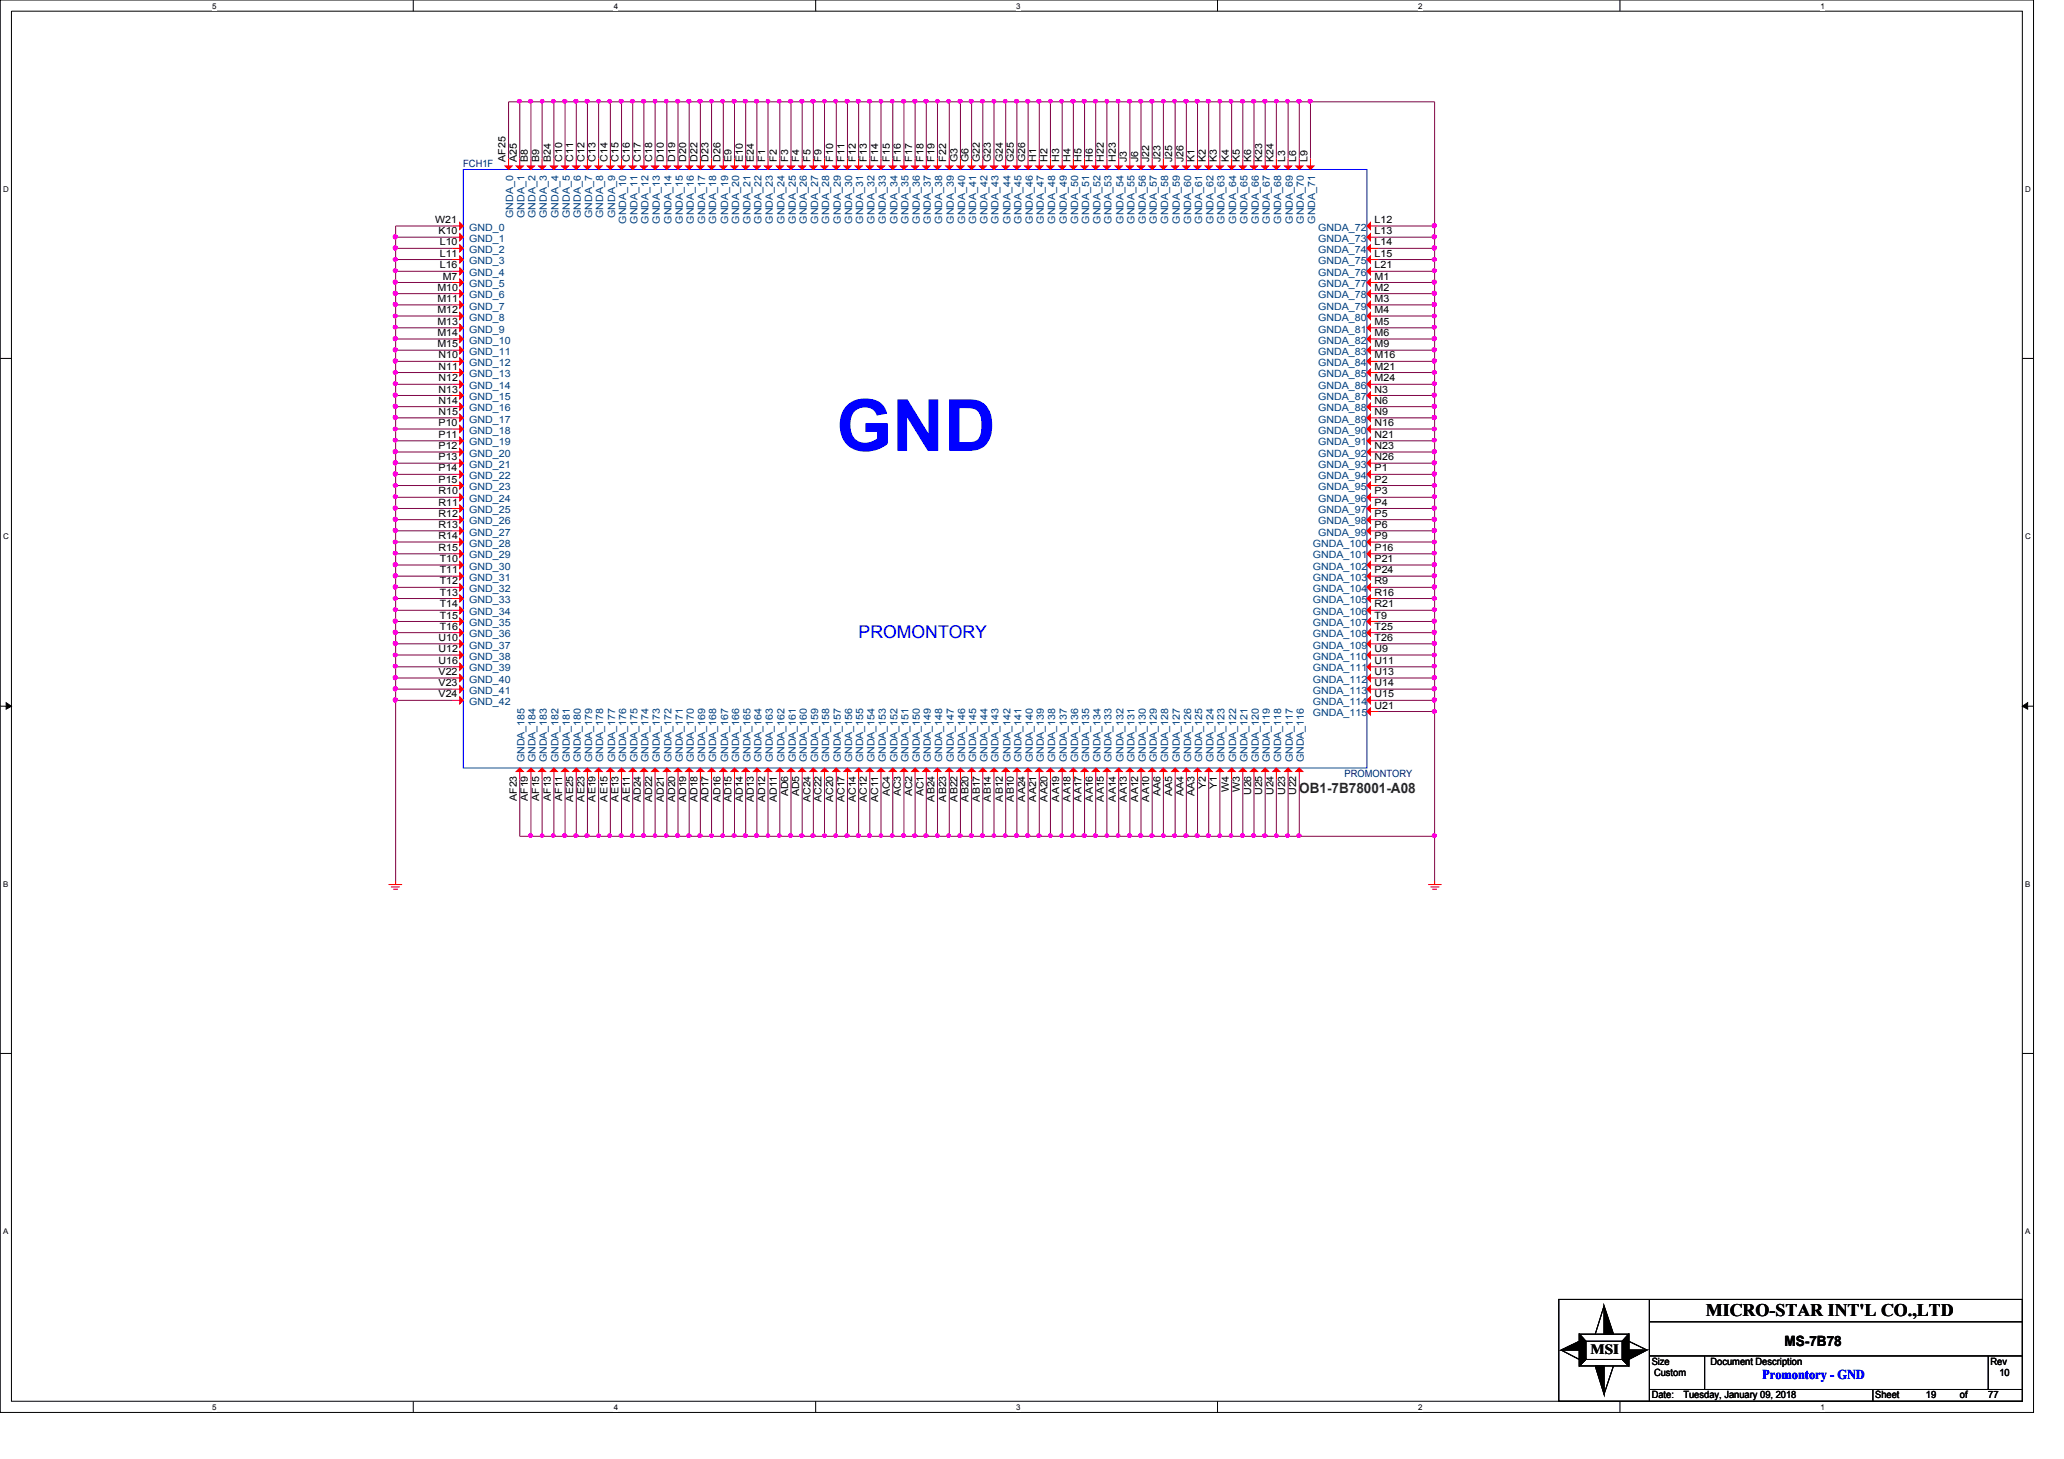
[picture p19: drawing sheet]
<svg xmlns="http://www.w3.org/2000/svg" width="297mm" height="210mm" viewBox="0 0 297 210" stroke-linecap="round" stroke-linejoin="round" font-family="sans-serif">
<defs><g id="words">
<text font-size="10.3" fill="#00f" x="120.4" y="64.9">GND</text>
<text font-size="2.5" fill="#00f" x="123.6" y="91.8">PROMONTORY</text>
<text font-size="2.5" x="245.5" y="189.3">MICRO-STAR INT'L CO.,LTD</text>
<text font-size="2" fill="#008000" x="187" y="114.1">OB1-7B78001-A08</text>
<g font-size="2">
<text x="228.9" y="194.7">MSI</text>
<text x="256.8" y="193.7">MS-7B78</text>
</g>
<text font-size="1.9" fill="#00f" x="253.6" y="198.4">Promontory - GND</text>
<g font-size="1.4">
<text x="72.8" y="23.3" transform="rotate(-90 72.8 23.3)">AF25</text>
<text x="74.4" y="23.3" transform="rotate(-90 74.4 23.3)">A25</text>
<text x="76" y="23.3" transform="rotate(-90 76 23.3)">B8</text>
<text x="77.6" y="23.3" transform="rotate(-90 77.6 23.3)">B9</text>
<text x="79.3" y="23.3" transform="rotate(-90 79.3 23.3)">B24</text>
<text x="80.9" y="23.3" transform="rotate(-90 80.9 23.3)">C10</text>
<text x="82.5" y="23.3" transform="rotate(-90 82.5 23.3)">C11</text>
<text x="84.1" y="23.3" transform="rotate(-90 84.1 23.3)">C12</text>
<text x="85.7" y="23.3" transform="rotate(-90 85.7 23.3)">C13</text>
<text x="87.4" y="23.3" transform="rotate(-90 87.4 23.3)">C14</text>
<text x="89" y="23.3" transform="rotate(-90 89 23.3)">C15</text>
<text x="90.6" y="23.3" transform="rotate(-90 90.6 23.3)">C16</text>
<text x="92.2" y="23.3" transform="rotate(-90 92.2 23.3)">C17</text>
<text x="93.8" y="23.3" transform="rotate(-90 93.8 23.3)">C18</text>
<text x="95.5" y="23.3" transform="rotate(-90 95.5 23.3)">D10</text>
<text x="97.2" y="23.3" transform="rotate(-90 97.2 23.3)">D19</text>
<text x="98.8" y="23.3" transform="rotate(-90 98.8 23.3)">D20</text>
<text x="100.4" y="23.3" transform="rotate(-90 100.4 23.3)">D22</text>
<text x="102" y="23.3" transform="rotate(-90 102 23.3)">D23</text>
<text x="103.7" y="23.3" transform="rotate(-90 103.7 23.3)">D26</text>
<text x="105.3" y="23.3" transform="rotate(-90 105.3 23.3)">E9</text>
<text x="106.9" y="23.3" transform="rotate(-90 106.9 23.3)">E10</text>
<text x="108.5" y="23.3" transform="rotate(-90 108.5 23.3)">E24</text>
<text x="110.1" y="23.3" transform="rotate(-90 110.1 23.3)">F1</text>
<text x="111.8" y="23.3" transform="rotate(-90 111.8 23.3)">F2</text>
<text x="113.4" y="23.3" transform="rotate(-90 113.4 23.3)">F3</text>
<text x="115" y="23.3" transform="rotate(-90 115 23.3)">F4</text>
<text x="116.6" y="23.3" transform="rotate(-90 116.6 23.3)">F5</text>
<text x="118.2" y="23.3" transform="rotate(-90 118.2 23.3)">F9</text>
<text x="119.9" y="23.3" transform="rotate(-90 119.9 23.3)">F10</text>
<text x="121.5" y="23.3" transform="rotate(-90 121.5 23.3)">F11</text>
<text x="123.1" y="23.3" transform="rotate(-90 123.1 23.3)">F12</text>
<text x="124.8" y="23.3" transform="rotate(-90 124.8 23.3)">F13</text>
<text x="126.4" y="23.3" transform="rotate(-90 126.4 23.3)">F14</text>
<text x="128.1" y="23.3" transform="rotate(-90 128.1 23.3)">F15</text>
<text x="129.7" y="23.3" transform="rotate(-90 129.7 23.3)">F16</text>
<text x="131.3" y="23.3" transform="rotate(-90 131.3 23.3)">F17</text>
<text x="132.9" y="23.3" transform="rotate(-90 132.9 23.3)">F18</text>
<text x="134.5" y="23.3" transform="rotate(-90 134.5 23.3)">F19</text>
<text x="136.2" y="23.3" transform="rotate(-90 136.2 23.3)">F22</text>
<text x="137.8" y="23.3" transform="rotate(-90 137.8 23.3)">G3</text>
<text x="139.4" y="23.3" transform="rotate(-90 139.4 23.3)">G6</text>
<text x="141" y="23.3" transform="rotate(-90 141 23.3)">G22</text>
<text x="142.6" y="23.3" transform="rotate(-90 142.6 23.3)">G23</text>
<text x="144.3" y="23.3" transform="rotate(-90 144.3 23.3)">G24</text>
<text x="145.9" y="23.3" transform="rotate(-90 145.9 23.3)">G25</text>
<text x="147.5" y="23.3" transform="rotate(-90 147.5 23.3)">G26</text>
<text x="149.1" y="23.3" transform="rotate(-90 149.1 23.3)">H1</text>
<text x="150.7" y="23.3" transform="rotate(-90 150.7 23.3)">H2</text>
<text x="152.4" y="23.3" transform="rotate(-90 152.4 23.3)">H3</text>
<text x="154" y="23.3" transform="rotate(-90 154 23.3)">H4</text>
<text x="155.7" y="23.3" transform="rotate(-90 155.7 23.3)">H5</text>
<text x="157.3" y="23.3" transform="rotate(-90 157.3 23.3)">H6</text>
<text x="158.9" y="23.3" transform="rotate(-90 158.9 23.3)">H22</text>
<text x="160.6" y="23.3" transform="rotate(-90 160.6 23.3)">H23</text>
<text x="162.2" y="23.3" transform="rotate(-90 162.2 23.3)">J3</text>
<text x="163.8" y="23.3" transform="rotate(-90 163.8 23.3)">J6</text>
<text x="165.4" y="23.3" transform="rotate(-90 165.4 23.3)">J22</text>
<text x="167" y="23.3" transform="rotate(-90 167 23.3)">J23</text>
<text x="168.7" y="23.3" transform="rotate(-90 168.7 23.3)">J25</text>
<text x="170.3" y="23.3" transform="rotate(-90 170.3 23.3)">J26</text>
<text x="171.9" y="23.3" transform="rotate(-90 171.9 23.3)">K1</text>
<text x="173.5" y="23.3" transform="rotate(-90 173.5 23.3)">K2</text>
<text x="175.1" y="23.3" transform="rotate(-90 175.1 23.3)">K3</text>
<text x="176.8" y="23.3" transform="rotate(-90 176.8 23.3)">K4</text>
<text x="178.4" y="23.3" transform="rotate(-90 178.4 23.3)">K5</text>
<text x="180" y="23.3" transform="rotate(-90 180 23.3)">K6</text>
<text x="181.6" y="23.3" transform="rotate(-90 181.6 23.3)">K23</text>
<text x="183.3" y="23.3" transform="rotate(-90 183.3 23.3)">K24</text>
<text x="185" y="23.3" transform="rotate(-90 185 23.3)">L3</text>
<text x="186.6" y="23.3" transform="rotate(-90 186.6 23.3)">L6</text>
<text x="188.2" y="23.3" transform="rotate(-90 188.2 23.3)">L9</text>
<text x="62.6" y="32.1">W21</text>
<text x="63.1" y="33.7">K10</text>
<text x="63.3" y="35.3">L10</text>
<text x="197.8" y="32.1">L12</text>
<text x="197.8" y="33.7">L13</text>
<text x="197.8" y="35.3">L14</text>
<text x="62.9" y="41.8">M10</text>
<text x="63.3" y="36.9">L11</text>
<text x="63.3" y="38.6">L16</text>
<text x="63.7" y="40.2">M7</text>
<text x="197.8" y="36.9">L15</text>
<text x="197.8" y="38.6">L21</text>
<text x="197.8" y="40.2">M1</text>
<text x="197.8" y="41.8">M2</text>
<text x="62.9" y="43.4">M11</text>
<text x="62.9" y="45">M12</text>
<text x="62.9" y="46.7">M13</text>
<text x="197.8" y="43.4">M3</text>
<text x="197.8" y="45">M4</text>
<text x="197.8" y="46.7">M5</text>
<text x="62.9" y="48.3">M14</text>
<text x="62.9" y="50">M15</text>
<text x="63.1" y="51.6">N10</text>
<text x="63.1" y="53.2">N11</text>
<text x="197.8" y="48.3">M6</text>
<text x="197.8" y="50">M9</text>
<text x="197.8" y="51.6">M16</text>
<text x="197.8" y="53.2">M21</text>
<text x="63.1" y="54.9">N12</text>
<text x="63.1" y="56.5">N13</text>
<text x="63.1" y="58.1">N14</text>
<text x="63.1" y="59.7">N15</text>
<text x="197.8" y="54.9">M24</text>
<text x="197.8" y="56.5">N3</text>
<text x="197.8" y="58.1">N6</text>
<text x="197.8" y="59.7">N9</text>
<text x="63.1" y="61.3">P10</text>
<text x="63.1" y="63">P11</text>
<text x="63.1" y="64.6">P12</text>
<text x="197.8" y="61.3">N16</text>
<text x="197.8" y="63">N21</text>
<text x="197.8" y="64.6">N23</text>
<text x="63.1" y="66.2">P13</text>
<text x="63.1" y="67.8">P14</text>
<text x="63.1" y="69.4">P15</text>
<text x="63.1" y="71.1">R10</text>
<text x="197.8" y="66.2">N26</text>
<text x="197.8" y="67.8">P1</text>
<text x="197.8" y="69.4">P2</text>
<text x="197.8" y="71.1">P3</text>
<text x="63.1" y="72.7">R11</text>
<text x="63.1" y="74.3">R12</text>
<text x="63.1" y="75.9">R13</text>
<text x="63.1" y="77.6">R14</text>
<text x="197.8" y="77.6">P9</text>
<text x="197.8" y="72.7">P4</text>
<text x="197.8" y="74.3">P5</text>
<text x="197.8" y="75.9">P6</text>
<text x="63.1" y="79.2">R15</text>
<text x="63.3" y="80.9">T10</text>
<text x="63.3" y="82.5">T11</text>
<text x="197.8" y="79.2">P16</text>
<text x="197.8" y="80.9">P21</text>
<text x="197.8" y="82.5">P24</text>
<text x="63.3" y="84.1">T12</text>
<text x="63.3" y="85.7">T13</text>
<text x="63.3" y="87.4">T14</text>
<text x="63.3" y="89">T15</text>
<text x="197.8" y="84.1">R9</text>
<text x="197.8" y="85.7">R16</text>
<text x="197.8" y="87.4">R21</text>
<text x="197.8" y="89">T9</text>
<text x="63.1" y="92.2">U10</text>
<text x="63.1" y="93.8">U12</text>
<text x="63.1" y="95.5">U16</text>
<text x="63.3" y="90.6">T16</text>
<text x="197.8" y="90.6">T25</text>
<text x="197.8" y="92.2">T26</text>
<text x="197.8" y="93.8">U9</text>
<text x="197.8" y="95.5">U11</text>
<text x="63.1" y="97.1">V22</text>
<text x="63.1" y="98.7">V23</text>
<text x="63.1" y="100.3">V24</text>
<text x="197.8" y="97.1">U13</text>
<text x="197.8" y="98.7">U14</text>
<text x="197.8" y="100.3">U15</text>
<text x="197.8" y="101.9">U21</text>
<text x="173.5" y="113.5" transform="rotate(-90 173.5 113.5)">Y2</text>
<text x="175.1" y="113.5" transform="rotate(-90 175.1 113.5)">Y1</text>
<text x="176.8" y="113.9" transform="rotate(-90 176.8 113.9)">W4</text>
<text x="178.4" y="113.9" transform="rotate(-90 178.4 113.9)">W3</text>
<text x="74.4" y="115.2" transform="rotate(-90 74.4 115.2)">AF23</text>
<text x="76" y="115.2" transform="rotate(-90 76 115.2)">AF19</text>
<text x="77.6" y="115.2" transform="rotate(-90 77.6 115.2)">AF15</text>
<text x="79.3" y="115.2" transform="rotate(-90 79.3 115.2)">AF13</text>
<text x="80.9" y="115.2" transform="rotate(-90 80.9 115.2)">AF11</text>
<text x="82.5" y="115.3" transform="rotate(-90 82.5 115.3)">AE25</text>
<text x="84.1" y="115.3" transform="rotate(-90 84.1 115.3)">AE23</text>
<text x="85.7" y="115.3" transform="rotate(-90 85.7 115.3)">AE19</text>
<text x="87.4" y="115.3" transform="rotate(-90 87.4 115.3)">AE15</text>
<text x="89" y="115.3" transform="rotate(-90 89 115.3)">AE13</text>
<text x="90.6" y="115.3" transform="rotate(-90 90.6 115.3)">AE11</text>
<text x="92.2" y="115.4" transform="rotate(-90 92.2 115.4)">AD24</text>
<text x="93.8" y="115.4" transform="rotate(-90 93.8 115.4)">AD22</text>
<text x="95.5" y="115.4" transform="rotate(-90 95.5 115.4)">AD21</text>
<text x="97.2" y="115.4" transform="rotate(-90 97.2 115.4)">AD20</text>
<text x="98.8" y="115.4" transform="rotate(-90 98.8 115.4)">AD19</text>
<text x="100.4" y="115.4" transform="rotate(-90 100.4 115.4)">AD18</text>
<text x="102" y="115.4" transform="rotate(-90 102 115.4)">AD17</text>
<text x="103.7" y="115.4" transform="rotate(-90 103.7 115.4)">AD16</text>
<text x="105.3" y="115.4" transform="rotate(-90 105.3 115.4)">AD15</text>
<text x="106.9" y="115.4" transform="rotate(-90 106.9 115.4)">AD14</text>
<text x="108.5" y="115.4" transform="rotate(-90 108.5 115.4)">AD13</text>
<text x="110.1" y="115.4" transform="rotate(-90 110.1 115.4)">AD12</text>
<text x="111.8" y="115.4" transform="rotate(-90 111.8 115.4)">AD11</text>
<text x="113.4" y="114.6" transform="rotate(-90 113.4 114.6)">AD6</text>
<text x="115" y="114.6" transform="rotate(-90 115 114.6)">AD5</text>
<text x="116.6" y="115.4" transform="rotate(-90 116.6 115.4)">AC24</text>
<text x="118.2" y="115.4" transform="rotate(-90 118.2 115.4)">AC22</text>
<text x="119.9" y="115.4" transform="rotate(-90 119.9 115.4)">AC20</text>
<text x="121.5" y="115.4" transform="rotate(-90 121.5 115.4)">AC17</text>
<text x="123.1" y="115.4" transform="rotate(-90 123.1 115.4)">AC14</text>
<text x="124.8" y="115.4" transform="rotate(-90 124.8 115.4)">AC12</text>
<text x="126.4" y="115.4" transform="rotate(-90 126.4 115.4)">AC11</text>
<text x="128.1" y="114.6" transform="rotate(-90 128.1 114.6)">AC4</text>
<text x="129.7" y="114.6" transform="rotate(-90 129.7 114.6)">AC3</text>
<text x="131.3" y="114.6" transform="rotate(-90 131.3 114.6)">AC2</text>
<text x="132.9" y="114.6" transform="rotate(-90 132.9 114.6)">AC1</text>
<text x="134.5" y="115.3" transform="rotate(-90 134.5 115.3)">AB24</text>
<text x="136.2" y="115.3" transform="rotate(-90 136.2 115.3)">AB23</text>
<text x="137.8" y="115.3" transform="rotate(-90 137.8 115.3)">AB22</text>
<text x="139.4" y="115.3" transform="rotate(-90 139.4 115.3)">AB20</text>
<text x="141" y="115.3" transform="rotate(-90 141 115.3)">AB17</text>
<text x="142.6" y="115.3" transform="rotate(-90 142.6 115.3)">AB14</text>
<text x="144.3" y="115.3" transform="rotate(-90 144.3 115.3)">AB12</text>
<text x="145.9" y="115.3" transform="rotate(-90 145.9 115.3)">AB10</text>
<text x="147.5" y="115.3" transform="rotate(-90 147.5 115.3)">AA24</text>
<text x="149.1" y="115.3" transform="rotate(-90 149.1 115.3)">AA21</text>
<text x="150.7" y="115.3" transform="rotate(-90 150.7 115.3)">AA20</text>
<text x="152.4" y="115.3" transform="rotate(-90 152.4 115.3)">AA19</text>
<text x="154" y="115.3" transform="rotate(-90 154 115.3)">AA18</text>
<text x="155.7" y="115.3" transform="rotate(-90 155.7 115.3)">AA17</text>
<text x="157.3" y="115.3" transform="rotate(-90 157.3 115.3)">AA16</text>
<text x="158.9" y="115.3" transform="rotate(-90 158.9 115.3)">AA15</text>
<text x="160.6" y="115.3" transform="rotate(-90 160.6 115.3)">AA14</text>
<text x="162.2" y="115.3" transform="rotate(-90 162.2 115.3)">AA13</text>
<text x="163.8" y="115.3" transform="rotate(-90 163.8 115.3)">AA12</text>
<text x="165.4" y="115.3" transform="rotate(-90 165.4 115.3)">AA10</text>
<text x="167" y="114.5" transform="rotate(-90 167 114.5)">AA6</text>
<text x="168.7" y="114.5" transform="rotate(-90 168.7 114.5)">AA5</text>
<text x="170.3" y="114.5" transform="rotate(-90 170.3 114.5)">AA4</text>
<text x="171.9" y="114.5" transform="rotate(-90 171.9 114.5)">AA3</text>
<text x="180" y="114.4" transform="rotate(-90 180 114.4)">U26</text>
<text x="181.6" y="114.4" transform="rotate(-90 181.6 114.4)">U25</text>
<text x="183.3" y="114.4" transform="rotate(-90 183.3 114.4)">U24</text>
<text x="185" y="114.4" transform="rotate(-90 185 114.4)">U23</text>
<text x="186.6" y="114.4" transform="rotate(-90 186.6 114.4)">U22</text>
<text x="237.7" y="196.3">Size</text>
<text x="238" y="198">Custom</text>
<text x="246.2" y="196.3">Document Description</text>
<text x="286.5" y="196.3">Rev</text>
<text x="287.7" y="198">10</text>
<text x="237.7" y="201.2">Date:</text>
<text x="242.3" y="201.2">Tuesday, January 09, 2018</text>
<text x="269.9" y="201.2">Sheet</text>
<text x="277.2" y="201.2">19</text>
<text x="282.1" y="201.2">of</text>
<text x="286.1" y="201.2">77</text>
</g>
<g font-size="1.4" fill="#000080">
<text x="66.7" y="24">FCH1F</text>
<text x="193.5" y="111.8">PROMONTORY</text>
</g>
<g font-size="1.4" fill="#004080">
<text x="67.5" y="34.8">GND_1</text>
<text x="67.5" y="33.2">GND_0</text>
<text x="73.9" y="31.3" transform="rotate(-90 73.9 31.3)">GNDA_0</text>
<text x="75.5" y="31.3" transform="rotate(-90 75.5 31.3)">GNDA_1</text>
<text x="77.1" y="31.3" transform="rotate(-90 77.1 31.3)">GNDA_2</text>
<text x="78.7" y="31.3" transform="rotate(-90 78.7 31.3)">GNDA_3</text>
<text x="80.4" y="31.3" transform="rotate(-90 80.4 31.3)">GNDA_4</text>
<text x="82" y="31.3" transform="rotate(-90 82 31.3)">GNDA_5</text>
<text x="83.6" y="31.3" transform="rotate(-90 83.6 31.3)">GNDA_6</text>
<text x="85.2" y="31.3" transform="rotate(-90 85.2 31.3)">GNDA_7</text>
<text x="86.8" y="31.3" transform="rotate(-90 86.8 31.3)">GNDA_8</text>
<text x="88.5" y="31.3" transform="rotate(-90 88.5 31.3)">GNDA_9</text>
<text x="90.1" y="32.2" transform="rotate(-90 90.1 32.2)">GNDA_10</text>
<text x="91.7" y="32.2" transform="rotate(-90 91.7 32.2)">GNDA_11</text>
<text x="93.3" y="32.2" transform="rotate(-90 93.3 32.2)">GNDA_12</text>
<text x="95" y="32.2" transform="rotate(-90 95 32.2)">GNDA_13</text>
<text x="96.6" y="32.2" transform="rotate(-90 96.6 32.2)">GNDA_14</text>
<text x="98.3" y="32.2" transform="rotate(-90 98.3 32.2)">GNDA_15</text>
<text x="99.9" y="32.2" transform="rotate(-90 99.9 32.2)">GNDA_16</text>
<text x="101.5" y="32.2" transform="rotate(-90 101.5 32.2)">GNDA_17</text>
<text x="103.1" y="32.2" transform="rotate(-90 103.1 32.2)">GNDA_18</text>
<text x="104.8" y="32.2" transform="rotate(-90 104.8 32.2)">GNDA_19</text>
<text x="106.4" y="32.2" transform="rotate(-90 106.4 32.2)">GNDA_20</text>
<text x="108" y="32.2" transform="rotate(-90 108 32.2)">GNDA_21</text>
<text x="109.6" y="32.2" transform="rotate(-90 109.6 32.2)">GNDA_22</text>
<text x="111.2" y="32.2" transform="rotate(-90 111.2 32.2)">GNDA_23</text>
<text x="112.9" y="32.2" transform="rotate(-90 112.9 32.2)">GNDA_24</text>
<text x="114.5" y="32.2" transform="rotate(-90 114.5 32.2)">GNDA_25</text>
<text x="116.1" y="32.2" transform="rotate(-90 116.1 32.2)">GNDA_26</text>
<text x="117.7" y="32.2" transform="rotate(-90 117.7 32.2)">GNDA_27</text>
<text x="119.3" y="32.2" transform="rotate(-90 119.3 32.2)">GNDA_28</text>
<text x="121" y="32.2" transform="rotate(-90 121 32.2)">GNDA_29</text>
<text x="122.6" y="32.2" transform="rotate(-90 122.6 32.2)">GNDA_30</text>
<text x="124.2" y="32.2" transform="rotate(-90 124.2 32.2)">GNDA_31</text>
<text x="125.9" y="32.2" transform="rotate(-90 125.9 32.2)">GNDA_32</text>
<text x="127.5" y="32.2" transform="rotate(-90 127.5 32.2)">GNDA_33</text>
<text x="129.2" y="32.2" transform="rotate(-90 129.2 32.2)">GNDA_34</text>
<text x="130.8" y="32.2" transform="rotate(-90 130.8 32.2)">GNDA_35</text>
<text x="132.4" y="32.2" transform="rotate(-90 132.4 32.2)">GNDA_36</text>
<text x="134" y="32.2" transform="rotate(-90 134 32.2)">GNDA_37</text>
<text x="135.6" y="32.2" transform="rotate(-90 135.6 32.2)">GNDA_38</text>
<text x="137.3" y="32.2" transform="rotate(-90 137.3 32.2)">GNDA_39</text>
<text x="138.9" y="32.2" transform="rotate(-90 138.9 32.2)">GNDA_40</text>
<text x="140.5" y="32.2" transform="rotate(-90 140.5 32.2)">GNDA_41</text>
<text x="142.1" y="32.2" transform="rotate(-90 142.1 32.2)">GNDA_42</text>
<text x="143.7" y="32.2" transform="rotate(-90 143.7 32.2)">GNDA_43</text>
<text x="145.4" y="32.2" transform="rotate(-90 145.4 32.2)">GNDA_44</text>
<text x="147" y="32.2" transform="rotate(-90 147 32.2)">GNDA_45</text>
<text x="148.6" y="32.2" transform="rotate(-90 148.6 32.2)">GNDA_46</text>
<text x="150.2" y="32.2" transform="rotate(-90 150.2 32.2)">GNDA_47</text>
<text x="151.8" y="32.2" transform="rotate(-90 151.8 32.2)">GNDA_48</text>
<text x="153.5" y="32.2" transform="rotate(-90 153.5 32.2)">GNDA_49</text>
<text x="155.1" y="32.2" transform="rotate(-90 155.1 32.2)">GNDA_50</text>
<text x="156.8" y="32.2" transform="rotate(-90 156.8 32.2)">GNDA_51</text>
<text x="158.4" y="32.2" transform="rotate(-90 158.4 32.2)">GNDA_52</text>
<text x="160" y="32.2" transform="rotate(-90 160 32.2)">GNDA_53</text>
<text x="161.7" y="32.2" transform="rotate(-90 161.7 32.2)">GNDA_54</text>
<text x="163.3" y="32.2" transform="rotate(-90 163.3 32.2)">GNDA_55</text>
<text x="164.9" y="32.2" transform="rotate(-90 164.9 32.2)">GNDA_56</text>
<text x="166.5" y="32.2" transform="rotate(-90 166.5 32.2)">GNDA_57</text>
<text x="168.1" y="32.2" transform="rotate(-90 168.1 32.2)">GNDA_58</text>
<text x="169.8" y="32.2" transform="rotate(-90 169.8 32.2)">GNDA_59</text>
<text x="171.4" y="32.2" transform="rotate(-90 171.4 32.2)">GNDA_60</text>
<text x="173" y="32.2" transform="rotate(-90 173 32.2)">GNDA_61</text>
<text x="174.6" y="32.2" transform="rotate(-90 174.6 32.2)">GNDA_62</text>
<text x="176.2" y="32.2" transform="rotate(-90 176.2 32.2)">GNDA_63</text>
<text x="177.9" y="32.2" transform="rotate(-90 177.9 32.2)">GNDA_64</text>
<text x="179.5" y="32.2" transform="rotate(-90 179.5 32.2)">GNDA_65</text>
<text x="181.1" y="32.2" transform="rotate(-90 181.1 32.2)">GNDA_66</text>
<text x="182.7" y="32.2" transform="rotate(-90 182.7 32.2)">GNDA_67</text>
<text x="184.4" y="32.2" transform="rotate(-90 184.4 32.2)">GNDA_68</text>
<text x="186.1" y="32.2" transform="rotate(-90 186.1 32.2)">GNDA_69</text>
<text x="187.7" y="32.2" transform="rotate(-90 187.7 32.2)">GNDA_70</text>
<text x="189.3" y="32.2" transform="rotate(-90 189.3 32.2)">GNDA_71</text>
<text x="189.7" y="33.2">GNDA_72</text>
<text x="189.7" y="34.8">GNDA_73</text>
<text x="67.5" y="36.4">GND_2</text>
<text x="67.5" y="38">GND_3</text>
<text x="67.5" y="39.7">GND_4</text>
<text x="67.5" y="41.3">GND_5</text>
<text x="189.7" y="36.4">GNDA_74</text>
<text x="189.7" y="38">GNDA_75</text>
<text x="189.7" y="39.7">GNDA_76</text>
<text x="189.7" y="41.3">GNDA_77</text>
<text x="67.5" y="42.9">GND_6</text>
<text x="67.5" y="44.5">GND_7</text>
<text x="67.5" y="46.1">GND_8</text>
<text x="67.5" y="47.8">GND_9</text>
<text x="189.7" y="42.9">GNDA_78</text>
<text x="189.7" y="44.5">GNDA_79</text>
<text x="189.7" y="46.1">GNDA_80</text>
<text x="189.7" y="47.8">GNDA_81</text>
<text x="67.5" y="49.4">GND_10</text>
<text x="67.5" y="51.1">GND_11</text>
<text x="67.5" y="52.7">GND_12</text>
<text x="189.7" y="49.4">GNDA_82</text>
<text x="189.7" y="51.1">GNDA_83</text>
<text x="189.7" y="52.7">GNDA_84</text>
<text x="67.5" y="54.3">GND_13</text>
<text x="67.5" y="56">GND_14</text>
<text x="67.5" y="57.6">GND_15</text>
<text x="67.5" y="59.2">GND_16</text>
<text x="189.7" y="54.3">GNDA_85</text>
<text x="189.7" y="56">GNDA_86</text>
<text x="189.7" y="57.6">GNDA_87</text>
<text x="189.7" y="59.2">GNDA_88</text>
<text x="67.5" y="60.8">GND_17</text>
<text x="67.5" y="62.4">GND_18</text>
<text x="67.5" y="64.1">GND_19</text>
<text x="67.5" y="65.7">GND_20</text>
<text x="189.7" y="60.8">GNDA_89</text>
<text x="189.7" y="62.4">GNDA_90</text>
<text x="189.7" y="64.1">GNDA_91</text>
<text x="189.7" y="65.7">GNDA_92</text>
<text x="67.5" y="67.3">GND_21</text>
<text x="67.5" y="68.9">GND_22</text>
<text x="67.5" y="70.5">GND_23</text>
<text x="189.7" y="67.3">GNDA_93</text>
<text x="189.7" y="68.9">GNDA_94</text>
<text x="189.7" y="70.5">GNDA_95</text>
<text x="67.5" y="72.2">GND_24</text>
<text x="67.5" y="73.8">GND_25</text>
<text x="67.5" y="75.4">GND_26</text>
<text x="67.5" y="77">GND_27</text>
<text x="189.7" y="72.2">GNDA_96</text>
<text x="189.7" y="73.8">GNDA_97</text>
<text x="189.7" y="75.4">GNDA_98</text>
<text x="189.7" y="77">GNDA_99</text>
<text x="67.5" y="78.7">GND_28</text>
<text x="67.5" y="80.3">GND_29</text>
<text x="67.5" y="82">GND_30</text>
<text x="67.5" y="83.6">GND_31</text>
<text x="188.9" y="78.7">GNDA_100</text>
<text x="188.9" y="80.3">GNDA_101</text>
<text x="188.9" y="82">GNDA_102</text>
<text x="188.9" y="83.6">GNDA_103</text>
<text x="67.5" y="85.2">GND_32</text>
<text x="67.5" y="86.8">GND_33</text>
<text x="67.5" y="88.5">GND_34</text>
<text x="188.9" y="85.2">GNDA_104</text>
<text x="188.9" y="86.8">GNDA_105</text>
<text x="188.9" y="88.5">GNDA_106</text>
<text x="67.5" y="90.1">GND_35</text>
<text x="67.5" y="91.7">GND_36</text>
<text x="67.5" y="93.3">GND_37</text>
<text x="67.5" y="94.9">GND_38</text>
<text x="188.9" y="90.1">GNDA_107</text>
<text x="188.9" y="91.7">GNDA_108</text>
<text x="188.9" y="93.3">GNDA_109</text>
<text x="188.9" y="94.9">GNDA_110</text>
<text x="67.5" y="96.6">GND_39</text>
<text x="67.5" y="98.2">GND_40</text>
<text x="67.5" y="99.8">GND_41</text>
<text x="67.5" y="101.4">GND_42</text>
<text x="188.9" y="96.6">GNDA_111</text>
<text x="188.9" y="98.2">GNDA_112</text>
<text x="188.9" y="99.8">GNDA_113</text>
<text x="188.9" y="101.4">GNDA_114</text>
<text x="188.9" y="103">GNDA_115</text>
<text x="75.5" y="109.6" transform="rotate(-90 75.5 109.6)">GNDA_185</text>
<text x="77.1" y="109.6" transform="rotate(-90 77.1 109.6)">GNDA_184</text>
<text x="78.7" y="109.6" transform="rotate(-90 78.7 109.6)">GNDA_183</text>
<text x="80.4" y="109.6" transform="rotate(-90 80.4 109.6)">GNDA_182</text>
<text x="82" y="109.6" transform="rotate(-90 82 109.6)">GNDA_181</text>
<text x="83.6" y="109.6" transform="rotate(-90 83.6 109.6)">GNDA_180</text>
<text x="85.2" y="109.6" transform="rotate(-90 85.2 109.6)">GNDA_179</text>
<text x="86.8" y="109.6" transform="rotate(-90 86.8 109.6)">GNDA_178</text>
<text x="88.5" y="109.6" transform="rotate(-90 88.5 109.6)">GNDA_177</text>
<text x="90.1" y="109.6" transform="rotate(-90 90.1 109.6)">GNDA_176</text>
<text x="91.7" y="109.6" transform="rotate(-90 91.7 109.6)">GNDA_175</text>
<text x="93.3" y="109.6" transform="rotate(-90 93.3 109.6)">GNDA_174</text>
<text x="95" y="109.6" transform="rotate(-90 95 109.6)">GNDA_173</text>
<text x="96.6" y="109.6" transform="rotate(-90 96.6 109.6)">GNDA_172</text>
<text x="98.3" y="109.6" transform="rotate(-90 98.3 109.6)">GNDA_171</text>
<text x="99.9" y="109.6" transform="rotate(-90 99.9 109.6)">GNDA_170</text>
<text x="101.5" y="109.6" transform="rotate(-90 101.5 109.6)">GNDA_169</text>
<text x="103.1" y="109.6" transform="rotate(-90 103.1 109.6)">GNDA_168</text>
<text x="104.8" y="109.6" transform="rotate(-90 104.8 109.6)">GNDA_167</text>
<text x="106.4" y="109.6" transform="rotate(-90 106.4 109.6)">GNDA_166</text>
<text x="108" y="109.6" transform="rotate(-90 108 109.6)">GNDA_165</text>
<text x="109.6" y="109.6" transform="rotate(-90 109.6 109.6)">GNDA_164</text>
<text x="111.2" y="109.6" transform="rotate(-90 111.2 109.6)">GNDA_163</text>
<text x="112.9" y="109.6" transform="rotate(-90 112.9 109.6)">GNDA_162</text>
<text x="114.5" y="109.6" transform="rotate(-90 114.5 109.6)">GNDA_161</text>
<text x="116.1" y="109.6" transform="rotate(-90 116.1 109.6)">GNDA_160</text>
<text x="117.7" y="109.6" transform="rotate(-90 117.7 109.6)">GNDA_159</text>
<text x="119.3" y="109.6" transform="rotate(-90 119.3 109.6)">GNDA_158</text>
<text x="121" y="109.6" transform="rotate(-90 121 109.6)">GNDA_157</text>
<text x="122.6" y="109.6" transform="rotate(-90 122.6 109.6)">GNDA_156</text>
<text x="124.2" y="109.6" transform="rotate(-90 124.2 109.6)">GNDA_155</text>
<text x="125.9" y="109.6" transform="rotate(-90 125.9 109.6)">GNDA_154</text>
<text x="127.5" y="109.6" transform="rotate(-90 127.5 109.6)">GNDA_153</text>
<text x="129.2" y="109.6" transform="rotate(-90 129.2 109.6)">GNDA_152</text>
<text x="130.8" y="109.6" transform="rotate(-90 130.8 109.6)">GNDA_151</text>
<text x="132.4" y="109.6" transform="rotate(-90 132.4 109.6)">GNDA_150</text>
<text x="134" y="109.6" transform="rotate(-90 134 109.6)">GNDA_149</text>
<text x="135.6" y="109.6" transform="rotate(-90 135.6 109.6)">GNDA_148</text>
<text x="137.3" y="109.6" transform="rotate(-90 137.3 109.6)">GNDA_147</text>
<text x="138.9" y="109.6" transform="rotate(-90 138.9 109.6)">GNDA_146</text>
<text x="140.5" y="109.6" transform="rotate(-90 140.5 109.6)">GNDA_145</text>
<text x="142.1" y="109.6" transform="rotate(-90 142.1 109.6)">GNDA_144</text>
<text x="143.7" y="109.6" transform="rotate(-90 143.7 109.6)">GNDA_143</text>
<text x="145.4" y="109.6" transform="rotate(-90 145.4 109.6)">GNDA_142</text>
<text x="147" y="109.6" transform="rotate(-90 147 109.6)">GNDA_141</text>
<text x="148.6" y="109.6" transform="rotate(-90 148.6 109.6)">GNDA_140</text>
<text x="150.2" y="109.6" transform="rotate(-90 150.2 109.6)">GNDA_139</text>
<text x="151.8" y="109.6" transform="rotate(-90 151.8 109.6)">GNDA_138</text>
<text x="153.5" y="109.6" transform="rotate(-90 153.5 109.6)">GNDA_137</text>
<text x="155.1" y="109.6" transform="rotate(-90 155.1 109.6)">GNDA_136</text>
<text x="156.8" y="109.6" transform="rotate(-90 156.8 109.6)">GNDA_135</text>
<text x="158.4" y="109.6" transform="rotate(-90 158.4 109.6)">GNDA_134</text>
<text x="160" y="109.6" transform="rotate(-90 160 109.6)">GNDA_133</text>
<text x="161.7" y="109.6" transform="rotate(-90 161.7 109.6)">GNDA_132</text>
<text x="163.3" y="109.6" transform="rotate(-90 163.3 109.6)">GNDA_131</text>
<text x="164.9" y="109.6" transform="rotate(-90 164.9 109.6)">GNDA_130</text>
<text x="166.5" y="109.6" transform="rotate(-90 166.5 109.6)">GNDA_129</text>
<text x="168.1" y="109.6" transform="rotate(-90 168.1 109.6)">GNDA_128</text>
<text x="169.8" y="109.6" transform="rotate(-90 169.8 109.6)">GNDA_127</text>
<text x="171.4" y="109.6" transform="rotate(-90 171.4 109.6)">GNDA_126</text>
<text x="173" y="109.6" transform="rotate(-90 173 109.6)">GNDA_125</text>
<text x="174.6" y="109.6" transform="rotate(-90 174.6 109.6)">GNDA_124</text>
<text x="176.2" y="109.6" transform="rotate(-90 176.2 109.6)">GNDA_123</text>
<text x="177.9" y="109.6" transform="rotate(-90 177.9 109.6)">GNDA_122</text>
<text x="179.5" y="109.6" transform="rotate(-90 179.5 109.6)">GNDA_121</text>
<text x="181.1" y="109.6" transform="rotate(-90 181.1 109.6)">GNDA_120</text>
<text x="182.7" y="109.6" transform="rotate(-90 182.7 109.6)">GNDA_119</text>
<text x="184.4" y="109.6" transform="rotate(-90 184.4 109.6)">GNDA_118</text>
<text x="186.1" y="109.6" transform="rotate(-90 186.1 109.6)">GNDA_117</text>
<text x="187.7" y="109.6" transform="rotate(-90 187.7 109.6)">GNDA_116</text>
</g>
<g font-size="1.1">
<text x="30.5" y="1.3">5</text>
<text x="88.3" y="1.3">4</text>
<text x="146.3" y="1.3">3</text>
<text x="204.1" y="1.3">2</text>
<text x="262" y="1.3">1</text>
<text x=".5" y="27.6">D</text>
<text x="291.5" y="27.6">D</text>
<text x=".5" y="77.6">C</text>
<text x="291.5" y="77.6">C</text>
<text x=".5" y="127.6">B</text>
<text x="291.5" y="127.6">B</text>
<text x=".5" y="177.5">A</text>
<text x="291.5" y="177.5">A</text>
<text x="30.5" y="202.9">5</text>
<text x="88.3" y="202.9">4</text>
<text x="146.3" y="202.9">3</text>
<text x="204.1" y="202.9">2</text>
<text x="262" y="202.9">1</text>
</g>
</g></defs>
<path d="M0 0h292.7v203.2h-292.7zM1.6 1.6h289.4v200h-289.4z" fill="none" stroke="#000" stroke-width=".14"/>
<g fill="#fff">
<path d="M30.5 .3h.6v1.2h-.6z"/>
<path d="M30.5 201.8h.6v1.3h-.6z"/>
</g>
<path d="M59.5 0v1.6M59.5 201.6v1.6" fill="none" stroke="#000" stroke-width=".14"/>
<g fill="#fff">
<path d="M88.3 .3h.6v1.2h-.6z"/>
<path d="M88.3 201.8h.6v1.3h-.6z"/>
</g>
<path d="M117.4 0v1.6M117.4 201.6v1.6" fill="none" stroke="#000" stroke-width=".14"/>
<g fill="#fff">
<path d="M146.3 .3h.6v1.2h-.6z"/>
<path d="M146.3 201.8h.6v1.3h-.6z"/>
</g>
<path d="M175.2 0v1.6M175.2 201.6v1.6" fill="none" stroke="#000" stroke-width=".14"/>
<g fill="#fff">
<path d="M204.1 .3h.6v1.2h-.6z"/>
<path d="M204.1 201.8h.6v1.3h-.6z"/>
</g>
<path d="M233.1 0v1.6M233.1 201.6v1.6" fill="none" stroke="#000" stroke-width=".14"/>
<g fill="#fff">
<path d="M262 .3h.6v1.2h-.6z"/>
<path d="M262 201.8h.6v1.3h-.6z"/>
<path d="M.5 26.6h.7v1.3h-.7z"/>
<path d="M291.5 26.6h.7v1.3h-.7z"/>
<path d="M.5 76.5h.7v1.3h-.7z"/>
<path d="M291.5 76.5h.7v1.3h-.7z"/>
</g>
<path d="M0 51.6h1.6M291 51.6h1.7" fill="none" stroke="#000" stroke-width=".14"/>
<g fill="#fff">
<path d="M.5 126.6h.6v1.2h-.6z"/>
<path d="M291.5 126.6h.6v1.2h-.6z"/>
</g>
<path d="M0 101.6h1.6M.9 101.1l.7 .5-.7 .4zM291 101.6l.8-.5v.9zM291 101.6h1.7" fill="none" stroke="#000" stroke-width=".14"/>
<path d="M.9 101.1l.7 .5-.7 .4zM291 101.6l.8-.5v.9z" fill="#000"/>
<g fill="#fff">
<path d="M.5 176.5h.6v1.3h-.6z"/>
<path d="M291.5 176.5h.6v1.3h-.6z"/>
</g>
<g fill="none" stroke="#000" stroke-width=".14">
<path d="M0 151.6h1.6M291 151.6h1.7M224.3 186.9h66.7v14.7h-66.7zM224.7 194.2l2.6 1.4M224.7 194.2l2.6-1.2v1.2zM227.3 191.9h7.1v4.6h-7.1zM227.3 191.9l.9 1.1v2.6l-.9 .9zM227.3 191.9l.9 1.1M228.2 193h5.3v2.6h-5.3zM228.2 195.6l-.9 .9M229.6 196.5h1.2v4.1zM230.8 187.9l1.4 4h-1.4z"/>
<path d="M230.8 187.9l-1.2 4M232.2 196.5l-1.4 4.1M233.5 195.6l.9 .9M234.4 191.9v4.6l-.9-.9v-2.6zM234.4 191.9l-.9 1.1M234.4 194.2h2.6l-2.6 1.4zM234.4 193l2.6 1.2M237.4 199.9h53.6M237.4 195.1h53.6M237.4 190.2h53.6M237.4 186.9v14.7M245.3 195.1v4.8"/>
<path d="M269.5 199.9v1.7M286.1 195.1v4.8"/>
</g>
<path d="M55.9 127.3h2M56.3 127.6h1.2M56.6 127.9h.7M56.9 126.7v.6M205.5 127.3h2M205.9 127.6h1.2M206.1 127.9h.7M206.5 126.7v.6" fill="none" stroke="#f00" stroke-width=".14"/>
<g fill="#000">
<path d="M224.7 194.2l2.6-1.2v1.2zM230.8 187.9l1.4 4h-1.4zM234.4 194.2h2.6l-2.6 1.4zM229.6 196.5h1.2v4.1z"/>
<path d="M227.3 191.9l.9 1.1v2.6l-.9 .9z" fill-rule="evenodd"/>
<path d="M227.3 191.9l.9 1.1v2.6l-.9 .9z" fill-rule="evenodd"/>
<path d="M227.3 191.9l.9 1.1v2.6l-.9 .9z" fill-rule="evenodd"/>
<path d="M234.4 191.9v4.6l-.9-.9v-2.6z" fill-rule="evenodd"/>
<path d="M234.4 191.9v4.6l-.9-.9v-2.6z" fill-rule="evenodd"/>
<path d="M234.4 191.9v4.6l-.9-.9v-2.6z" fill-rule="evenodd"/>
</g>
<path d="M66.7 24.4h130v86.1h-130z" fill="none" stroke="#00f" stroke-width=".14"/>
<path d="M66.2 33.6l.5 .5-.5 .5z" fill="#f00"/>
<path d="M65.1 34.1h1.6M66.2 33.6l.5 .5-.5 .5z" fill="none" stroke="#f00" stroke-width=".14"/>
<path d="M66.2 35.2l.5 .5-.5 .5z" fill="#f00"/>
<path d="M65.1 35.7h1.6M66.2 35.2l.5 .5-.5 .5z" fill="none" stroke="#f00" stroke-width=".14"/>
<path d="M66.2 36.8l.5 .5-.5 .5z" fill="#f00"/>
<path d="M65.1 37.3h1.6M66.2 36.8l.5 .5-.5 .5z" fill="none" stroke="#f00" stroke-width=".14"/>
<path d="M66.2 38.5l.5 .5-.5 .5z" fill="#f00"/>
<path d="M65.1 39h1.6M66.2 38.5l.5 .5-.5 .5z" fill="none" stroke="#f00" stroke-width=".14"/>
<path d="M66.2 40.1l.5 .5-.5 .5z" fill="#f00"/>
<path d="M65.1 40.6h1.6M66.2 40.1l.5 .5-.5 .5z" fill="none" stroke="#f00" stroke-width=".14"/>
<path d="M66.2 41.7l.5 .5-.5 .6z" fill="#f00"/>
<path d="M65.1 42.2h1.6M66.2 41.7l.5 .5-.5 .6z" fill="none" stroke="#f00" stroke-width=".14"/>
<path d="M66.2 43.4l.5 .5-.5 .5z" fill="#f00"/>
<path d="M65.1 43.9h1.6M66.2 43.4l.5 .5-.5 .5z" fill="none" stroke="#f00" stroke-width=".14"/>
<path d="M66.2 45l.5 .5-.5 .5z" fill="#f00"/>
<path d="M65.1 45.5h1.6M66.2 45l.5 .5-.5 .5z" fill="none" stroke="#f00" stroke-width=".14"/>
<path d="M66.2 46.7l.5 .5-.5 .5z" fill="#f00"/>
<path d="M65.1 47.2h1.6M66.2 46.7l.5 .5-.5 .5z" fill="none" stroke="#f00" stroke-width=".14"/>
<path d="M66.2 48.3l.5 .5-.5 .5z" fill="#f00"/>
<path d="M65.1 48.8h1.6M66.2 48.3l.5 .5-.5 .5z" fill="none" stroke="#f00" stroke-width=".14"/>
<path d="M66.2 49.9l.5 .5-.5 .5z" fill="#f00"/>
<path d="M65.1 50.4h1.6M66.2 49.9l.5 .5-.5 .5z" fill="none" stroke="#f00" stroke-width=".14"/>
<path d="M66.2 51.5l.5 .5-.5 .5z" fill="#f00"/>
<path d="M65.1 52h1.6M66.2 51.5l.5 .5-.5 .5z" fill="none" stroke="#f00" stroke-width=".14"/>
<path d="M66.2 53.1l.5 .5-.5 .5z" fill="#f00"/>
<path d="M65.1 53.6h1.6M66.2 53.1l.5 .5-.5 .5z" fill="none" stroke="#f00" stroke-width=".14"/>
<path d="M66.2 54.8l.5 .5-.5 .5z" fill="#f00"/>
<path d="M65.1 55.3h1.6M66.2 54.8l.5 .5-.5 .5z" fill="none" stroke="#f00" stroke-width=".14"/>
<path d="M66.2 56.4l.5 .5-.5 .5z" fill="#f00"/>
<path d="M65.1 56.9h1.6M66.2 56.4l.5 .5-.5 .5z" fill="none" stroke="#f00" stroke-width=".14"/>
<path d="M66.2 58l.5 .5-.5 .5z" fill="#f00"/>
<path d="M65.1 58.5h1.6M66.2 58l.5 .5-.5 .5z" fill="none" stroke="#f00" stroke-width=".14"/>
<path d="M66.2 59.6l.5 .5-.5 .5z" fill="#f00"/>
<path d="M66.2 59.6l.5 .5-.5 .5zM65.1 60.1h1.6" fill="none" stroke="#f00" stroke-width=".14"/>
<path d="M66.2 61.2l.5 .5-.5 .5z" fill="#f00"/>
<path d="M65.1 61.7h1.6M66.2 61.2l.5 .5-.5 .5z" fill="none" stroke="#f00" stroke-width=".14"/>
<path d="M66.2 62.9l.5 .5-.5 .5z" fill="#f00"/>
<path d="M65.1 63.4h1.6M66.2 62.9l.5 .5-.5 .5z" fill="none" stroke="#f00" stroke-width=".14"/>
<path d="M66.2 64.5l.5 .5-.5 .5z" fill="#f00"/>
<path d="M65.1 65h1.6M66.2 64.5l.5 .5-.5 .5z" fill="none" stroke="#f00" stroke-width=".14"/>
<path d="M66.2 66.1l.5 .5-.5 .5z" fill="#f00"/>
<path d="M65.1 66.6h1.6M66.2 66.1l.5 .5-.5 .5z" fill="none" stroke="#f00" stroke-width=".14"/>
<path d="M66.2 67.7l.5 .5-.5 .6z" fill="#f00"/>
<path d="M65.1 68.2h1.6M66.2 67.7l.5 .5-.5 .6z" fill="none" stroke="#f00" stroke-width=".14"/>
<path d="M66.2 69.3l.5 .6-.5 .5z" fill="#f00"/>
<path d="M65.1 69.9h1.6M66.2 69.3l.5 .6-.5 .5z" fill="none" stroke="#f00" stroke-width=".14"/>
<path d="M66.2 71l.5 .5-.5 .6z" fill="#f00"/>
<path d="M65.1 71.5h1.6M66.2 71l.5 .5-.5 .6z" fill="none" stroke="#f00" stroke-width=".14"/>
<path d="M66.2 72.6l.5 .6-.5 .5z" fill="#f00"/>
<path d="M65.1 73.2h1.6M66.2 72.6l.5 .6-.5 .5z" fill="none" stroke="#f00" stroke-width=".14"/>
<path d="M66.2 74.3l.5 .5-.5 .5z" fill="#f00"/>
<path d="M65.1 74.8h1.6M66.2 74.3l.5 .5-.5 .5z" fill="none" stroke="#f00" stroke-width=".14"/>
<path d="M66.2 75.9l.5 .5-.5 .5z" fill="#f00"/>
<path d="M65.1 76.4h1.6M66.2 75.9l.5 .5-.5 .5z" fill="none" stroke="#f00" stroke-width=".14"/>
<path d="M66.2 77.5l.5 .5-.5 .5z" fill="#f00"/>
<path d="M65.1 78h1.6M66.2 77.5l.5 .5-.5 .5z" fill="none" stroke="#f00" stroke-width=".14"/>
<path d="M66.2 79.2l.5 .5-.5 .5z" fill="#f00"/>
<path d="M65.1 79.7h1.6M66.2 79.2l.5 .5-.5 .5z" fill="none" stroke="#f00" stroke-width=".14"/>
<path d="M66.2 80.8l.5 .5-.5 .5z" fill="#f00"/>
<path d="M65.1 81.3h1.6M66.2 80.8l.5 .5-.5 .5z" fill="none" stroke="#f00" stroke-width=".14"/>
<path d="M66.2 82.4l.5 .5-.5 .5z" fill="#f00"/>
<path d="M65.1 82.9h1.6M66.2 82.4l.5 .5-.5 .5z" fill="none" stroke="#f00" stroke-width=".14"/>
<path d="M66.2 84l.5 .5-.5 .5z" fill="#f00"/>
<path d="M65.1 84.5h1.6M66.2 84l.5 .5-.5 .5z" fill="none" stroke="#f00" stroke-width=".14"/>
<path d="M66.2 85.6l.5 .5-.5 .5z" fill="#f00"/>
<path d="M65.1 86.1h1.6M66.2 85.6l.5 .5-.5 .5z" fill="none" stroke="#f00" stroke-width=".14"/>
<path d="M66.2 87.3l.5 .5-.5 .5z" fill="#f00"/>
<path d="M65.1 87.8h1.6M66.2 87.3l.5 .5-.5 .5z" fill="none" stroke="#f00" stroke-width=".14"/>
<path d="M66.2 88.9l.5 .5-.5 .5z" fill="#f00"/>
<path d="M65.1 89.4h1.6M66.2 88.9l.5 .5-.5 .5z" fill="none" stroke="#f00" stroke-width=".14"/>
<path d="M66.2 90.5l.5 .5-.5 .5z" fill="#f00"/>
<path d="M65.1 91h1.6M66.2 90.5l.5 .5-.5 .5z" fill="none" stroke="#f00" stroke-width=".14"/>
<path d="M66.2 92.1l.5 .5-.5 .5z" fill="#f00"/>
<path d="M65.1 92.6h1.6M66.2 92.1l.5 .5-.5 .5z" fill="none" stroke="#f00" stroke-width=".14"/>
<path d="M66.2 93.7l.5 .5-.5 .5z" fill="#f00"/>
<path d="M65.1 94.2h1.6M66.2 93.7l.5 .5-.5 .5z" fill="none" stroke="#f00" stroke-width=".14"/>
<path d="M66.2 95.4l.5 .5-.5 .5z" fill="#f00"/>
<path d="M65.1 95.9h1.6M66.2 95.4l.5 .5-.5 .5z" fill="none" stroke="#f00" stroke-width=".14"/>
<path d="M66.2 97l.5 .5-.5 .5z" fill="#f00"/>
<path d="M65.1 97.5h1.6M66.2 97l.5 .5-.5 .5z" fill="none" stroke="#f00" stroke-width=".14"/>
<path d="M66.2 98.6l.5 .5-.5 .6z" fill="#f00"/>
<path d="M65.1 99.1h1.6M66.2 98.6l.5 .5-.5 .6z" fill="none" stroke="#f00" stroke-width=".14"/>
<path d="M66.2 100.2l.5 .6-.5 .5z" fill="#f00"/>
<path d="M65.1 100.8h1.6M66.2 100.2l.5 .6-.5 .5z" fill="none" stroke="#f00" stroke-width=".14"/>
<path d="M66.2 32l.5 .5-.5 .5z" fill="#f00"/>
<path d="M65.1 32.5h1.6M66.2 32l.5 .5-.5 .5z" fill="none" stroke="#f00" stroke-width=".14"/>
<path d="M74.3 23.9h1l-.5 .5z" fill="#f00"/>
<path d="M74.3 23.9h1l-.5 .5zM74.8 22.8v1.6" fill="none" stroke="#f00" stroke-width=".14"/>
<path d="M75.9 23.9h1l-.5 .5z" fill="#f00"/>
<path d="M75.9 23.9h1l-.5 .5zM76.4 22.8v1.6" fill="none" stroke="#f00" stroke-width=".14"/>
<path d="M77.5 23.9h1l-.5 .5z" fill="#f00"/>
<path d="M77.5 23.9h1l-.5 .5zM78 22.8v1.6" fill="none" stroke="#f00" stroke-width=".14"/>
<path d="M79.2 23.9h1l-.5 .5z" fill="#f00"/>
<path d="M79.2 23.9h1l-.5 .5zM79.7 22.8v1.6" fill="none" stroke="#f00" stroke-width=".14"/>
<path d="M80.8 23.9h1l-.5 .5z" fill="#f00"/>
<path d="M80.8 23.9h1l-.5 .5zM81.3 22.8v1.6" fill="none" stroke="#f00" stroke-width=".14"/>
<path d="M82.4 23.9h1l-.5 .5z" fill="#f00"/>
<path d="M82.4 23.9h1l-.5 .5zM82.9 22.8v1.6" fill="none" stroke="#f00" stroke-width=".14"/>
<path d="M84 23.9h1l-.5 .5z" fill="#f00"/>
<path d="M84 23.9h1l-.5 .5zM84.5 22.8v1.6" fill="none" stroke="#f00" stroke-width=".14"/>
<path d="M85.6 23.9h1.1l-.6 .5z" fill="#f00"/>
<path d="M85.6 23.9h1.1l-.6 .5zM86.1 22.8v1.6" fill="none" stroke="#f00" stroke-width=".14"/>
<path d="M87.3 23.9h1l-.5 .5z" fill="#f00"/>
<path d="M87.3 23.9h1l-.5 .5zM87.8 22.8v1.6" fill="none" stroke="#f00" stroke-width=".14"/>
<path d="M88.9 23.9h1.1l-.6 .5z" fill="#f00"/>
<path d="M88.9 23.9h1.1l-.6 .5zM89.4 22.8v1.6" fill="none" stroke="#f00" stroke-width=".14"/>
<path d="M90.5 23.9h1.1l-.5 .5z" fill="#f00"/>
<path d="M90.5 23.9h1.1l-.5 .5zM91.1 22.8v1.6" fill="none" stroke="#f00" stroke-width=".14"/>
<path d="M92.2 23.9h1l-.5 .5z" fill="#f00"/>
<path d="M92.2 23.9h1l-.5 .5zM92.7 22.8v1.6" fill="none" stroke="#f00" stroke-width=".14"/>
<path d="M93.8 23.9h1l-.5 .5z" fill="#f00"/>
<path d="M93.8 23.9h1l-.5 .5zM94.3 22.8v1.6" fill="none" stroke="#f00" stroke-width=".14"/>
<path d="M95.5 23.9h1l-.5 .5z" fill="#f00"/>
<path d="M95.5 23.9h1l-.5 .5zM96 22.8v1.6" fill="none" stroke="#f00" stroke-width=".14"/>
<path d="M97.1 23.9h1l-.5 .5z" fill="#f00"/>
<path d="M97.1 23.9h1l-.5 .5zM97.6 22.8v1.6" fill="none" stroke="#f00" stroke-width=".14"/>
<path d="M98.7 23.9h1l-.5 .5z" fill="#f00"/>
<path d="M98.7 23.9h1l-.5 .5zM99.2 22.8v1.6" fill="none" stroke="#f00" stroke-width=".14"/>
<path d="M100.3 23.9h1l-.5 .5z" fill="#f00"/>
<path d="M100.3 23.9h1l-.5 .5zM100.8 22.8v1.6" fill="none" stroke="#f00" stroke-width=".14"/>
<path d="M101.9 23.9h1l-.5 .5z" fill="#f00"/>
<path d="M101.9 23.9h1l-.5 .5zM102.4 22.8v1.6" fill="none" stroke="#f00" stroke-width=".14"/>
<path d="M103.6 23.9h1l-.5 .5z" fill="#f00"/>
<path d="M103.6 23.9h1l-.5 .5zM104.1 22.8v1.6" fill="none" stroke="#f00" stroke-width=".14"/>
<path d="M105.2 23.9h1l-.5 .5z" fill="#f00"/>
<path d="M105.2 23.9h1l-.5 .5zM105.7 22.8v1.6" fill="none" stroke="#f00" stroke-width=".14"/>
<path d="M106.8 23.9h1l-.5 .5z" fill="#f00"/>
<path d="M106.8 23.9h1l-.5 .5zM107.3 22.8v1.6" fill="none" stroke="#f00" stroke-width=".14"/>
<path d="M108.4 23.9h1l-.5 .5z" fill="#f00"/>
<path d="M108.4 23.9h1l-.5 .5zM108.9 22.8v1.6" fill="none" stroke="#f00" stroke-width=".14"/>
<path d="M110 23.9h1l-.5 .5z" fill="#f00"/>
<path d="M110 23.9h1l-.5 .5zM110.5 22.8v1.6" fill="none" stroke="#f00" stroke-width=".14"/>
<path d="M111.7 23.9h1l-.5 .5z" fill="#f00"/>
<path d="M111.7 23.9h1l-.5 .5zM112.2 22.8v1.6" fill="none" stroke="#f00" stroke-width=".14"/>
<path d="M113.3 23.9h1l-.5 .5z" fill="#f00"/>
<path d="M113.3 23.9h1l-.5 .5zM113.8 22.8v1.6" fill="none" stroke="#f00" stroke-width=".14"/>
<path d="M114.9 23.9h1.1l-.6 .5z" fill="#f00"/>
<path d="M114.9 23.9h1.1l-.6 .5zM115.4 22.8v1.6" fill="none" stroke="#f00" stroke-width=".14"/>
<path d="M116.5 23.9h1.1l-.5 .5z" fill="#f00"/>
<path d="M116.5 23.9h1.1l-.5 .5zM117.1 22.8v1.6" fill="none" stroke="#f00" stroke-width=".14"/>
<path d="M118.2 23.9h1l-.5 .5z" fill="#f00"/>
<path d="M118.2 23.9h1l-.5 .5zM118.7 22.8v1.6" fill="none" stroke="#f00" stroke-width=".14"/>
<path d="M119.8 23.9h1.1l-.5 .5z" fill="#f00"/>
<path d="M119.8 23.9h1.1l-.5 .5zM120.4 22.8v1.6" fill="none" stroke="#f00" stroke-width=".14"/>
<path d="M121.5 23.9h1l-.5 .5z" fill="#f00"/>
<path d="M121.5 23.9h1l-.5 .5zM122 22.8v1.6" fill="none" stroke="#f00" stroke-width=".14"/>
<path d="M123.1 23.9h1l-.5 .5z" fill="#f00"/>
<path d="M123.1 23.9h1l-.5 .5zM123.6 22.8v1.6" fill="none" stroke="#f00" stroke-width=".14"/>
<path d="M124.7 23.9h1l-.5 .5z" fill="#f00"/>
<path d="M124.7 23.9h1l-.5 .5zM125.2 22.8v1.6" fill="none" stroke="#f00" stroke-width=".14"/>
<path d="M126.3 23.9h1l-.5 .5z" fill="#f00"/>
<path d="M126.3 23.9h1l-.5 .5zM126.8 22.8v1.6" fill="none" stroke="#f00" stroke-width=".14"/>
<path d="M128 23.9h1l-.5 .5z" fill="#f00"/>
<path d="M128 23.9h1l-.5 .5zM128.5 22.8v1.6" fill="none" stroke="#f00" stroke-width=".14"/>
<path d="M129.6 23.9h1l-.5 .5z" fill="#f00"/>
<path d="M129.6 23.9h1l-.5 .5zM130.1 22.8v1.6" fill="none" stroke="#f00" stroke-width=".14"/>
<path d="M131.2 23.9h1l-.5 .5z" fill="#f00"/>
<path d="M131.2 23.9h1l-.5 .5zM131.7 22.8v1.6" fill="none" stroke="#f00" stroke-width=".14"/>
<path d="M132.8 23.9h1l-.5 .5z" fill="#f00"/>
<path d="M132.8 23.9h1l-.5 .5zM133.3 22.8v1.6" fill="none" stroke="#f00" stroke-width=".14"/>
<path d="M134.4 23.9h1l-.5 .5z" fill="#f00"/>
<path d="M134.4 23.9h1l-.5 .5zM134.9 22.8v1.6" fill="none" stroke="#f00" stroke-width=".14"/>
<path d="M136.1 23.9h1l-.5 .5z" fill="#f00"/>
<path d="M136.1 23.9h1l-.5 .5zM136.6 22.8v1.6" fill="none" stroke="#f00" stroke-width=".14"/>
<path d="M137.7 23.9h1l-.5 .5z" fill="#f00"/>
<path d="M137.7 23.9h1l-.5 .5zM138.2 22.8v1.6" fill="none" stroke="#f00" stroke-width=".14"/>
<path d="M139.3 23.9h1l-.5 .5z" fill="#f00"/>
<path d="M139.3 23.9h1l-.5 .5zM139.8 22.8v1.6" fill="none" stroke="#f00" stroke-width=".14"/>
<path d="M140.9 23.9h1l-.5 .5z" fill="#f00"/>
<path d="M140.9 23.9h1l-.5 .5zM141.4 22.8v1.6" fill="none" stroke="#f00" stroke-width=".14"/>
<path d="M142.5 23.9h1.1l-.6 .5z" fill="#f00"/>
<path d="M142.5 23.9h1.1l-.6 .5zM143 22.8v1.6" fill="none" stroke="#f00" stroke-width=".14"/>
<path d="M144.2 23.9h1l-.5 .5z" fill="#f00"/>
<path d="M144.2 23.9h1l-.5 .5zM144.7 22.8v1.6" fill="none" stroke="#f00" stroke-width=".14"/>
<path d="M145.8 23.9h1.1l-.6 .5z" fill="#f00"/>
<path d="M145.8 23.9h1.1l-.6 .5zM146.3 22.8v1.6" fill="none" stroke="#f00" stroke-width=".14"/>
<path d="M147.4 23.9h1.1l-.5 .5z" fill="#f00"/>
<path d="M147.4 23.9h1.1l-.5 .5zM148 22.8v1.6" fill="none" stroke="#f00" stroke-width=".14"/>
<path d="M149.1 23.9h1l-.5 .5z" fill="#f00"/>
<path d="M149.1 23.9h1l-.5 .5zM149.6 22.8v1.6" fill="none" stroke="#f00" stroke-width=".14"/>
<path d="M150.7 23.9h1l-.5 .5z" fill="#f00"/>
<path d="M150.7 23.9h1l-.5 .5zM151.2 22.8v1.6" fill="none" stroke="#f00" stroke-width=".14"/>
<path d="M152.4 23.9h1l-.5 .5z" fill="#f00"/>
<path d="M152.4 23.9h1l-.5 .5zM152.9 22.8v1.6" fill="none" stroke="#f00" stroke-width=".14"/>
<path d="M154 23.9h1l-.5 .5z" fill="#f00"/>
<path d="M154 23.9h1l-.5 .5zM154.5 22.8v1.6" fill="none" stroke="#f00" stroke-width=".14"/>
<path d="M155.6 23.9h1l-.5 .5z" fill="#f00"/>
<path d="M155.6 23.9h1l-.5 .5zM156.1 22.8v1.6" fill="none" stroke="#f00" stroke-width=".14"/>
<path d="M157.2 23.9h1l-.5 .5z" fill="#f00"/>
<path d="M157.2 23.9h1l-.5 .5zM157.7 22.8v1.6" fill="none" stroke="#f00" stroke-width=".14"/>
<path d="M158.8 23.9h1l-.5 .5z" fill="#f00"/>
<path d="M158.8 23.9h1l-.5 .5zM159.3 22.8v1.6" fill="none" stroke="#f00" stroke-width=".14"/>
<path d="M160.5 23.9h1l-.5 .5z" fill="#f00"/>
<path d="M160.5 23.9h1l-.5 .5zM161 22.8v1.6" fill="none" stroke="#f00" stroke-width=".14"/>
<path d="M162.1 23.9h1l-.5 .5z" fill="#f00"/>
<path d="M162.1 23.9h1l-.5 .5zM162.6 22.8v1.6" fill="none" stroke="#f00" stroke-width=".14"/>
<path d="M163.7 23.9h1l-.5 .5z" fill="#f00"/>
<path d="M163.7 23.9h1l-.5 .5zM164.2 22.8v1.6" fill="none" stroke="#f00" stroke-width=".14"/>
<path d="M165.3 23.9h1l-.5 .5z" fill="#f00"/>
<path d="M165.3 23.9h1l-.5 .5zM165.8 22.8v1.6" fill="none" stroke="#f00" stroke-width=".14"/>
<path d="M166.9 23.9h1l-.5 .5z" fill="#f00"/>
<path d="M166.9 23.9h1l-.5 .5zM167.4 22.8v1.6" fill="none" stroke="#f00" stroke-width=".14"/>
<path d="M168.6 23.9h1l-.5 .5z" fill="#f00"/>
<path d="M168.6 23.9h1l-.5 .5zM169.1 22.8v1.6" fill="none" stroke="#f00" stroke-width=".14"/>
<path d="M170.2 23.9h1l-.5 .5z" fill="#f00"/>
<path d="M170.2 23.9h1l-.5 .5zM170.7 22.8v1.6" fill="none" stroke="#f00" stroke-width=".14"/>
<path d="M171.8 23.9h1l-.5 .5z" fill="#f00"/>
<path d="M171.8 23.9h1l-.5 .5zM172.3 22.8v1.6" fill="none" stroke="#f00" stroke-width=".14"/>
<path d="M173.4 23.9h1.1l-.6 .5z" fill="#f00"/>
<path d="M173.4 23.9h1.1l-.6 .5zM173.9 22.8v1.6" fill="none" stroke="#f00" stroke-width=".14"/>
<path d="M175 23.9h1.1l-.5 .5z" fill="#f00"/>
<path d="M175 23.9h1.1l-.5 .5zM175.6 22.8v1.6" fill="none" stroke="#f00" stroke-width=".14"/>
<path d="M176.7 23.9h1.1l-.5 .5z" fill="#f00"/>
<path d="M176.7 23.9h1.1l-.5 .5zM177.3 22.8v1.6" fill="none" stroke="#f00" stroke-width=".14"/>
<path d="M178.4 23.9h1l-.5 .5z" fill="#f00"/>
<path d="M178.4 23.9h1l-.5 .5zM178.9 22.8v1.6" fill="none" stroke="#f00" stroke-width=".14"/>
<path d="M180 23.9h1l-.5 .5z" fill="#f00"/>
<path d="M180 23.9h1l-.5 .5zM180.5 22.8v1.6" fill="none" stroke="#f00" stroke-width=".14"/>
<path d="M181.6 23.9h1l-.5 .5z" fill="#f00"/>
<path d="M181.6 23.9h1l-.5 .5zM182.1 22.8v1.6" fill="none" stroke="#f00" stroke-width=".14"/>
<path d="M183.2 23.9h1l-.5 .5z" fill="#f00"/>
<path d="M183.2 23.9h1l-.5 .5zM183.7 22.8v1.6" fill="none" stroke="#f00" stroke-width=".14"/>
<path d="M184.9 23.9h1l-.5 .5z" fill="#f00"/>
<path d="M184.9 23.9h1l-.5 .5zM185.4 22.8v1.6" fill="none" stroke="#f00" stroke-width=".14"/>
<path d="M186.5 23.9h1l-.5 .5z" fill="#f00"/>
<path d="M186.5 23.9h1l-.5 .5zM187 22.8v1.6" fill="none" stroke="#f00" stroke-width=".14"/>
<path d="M188.1 23.9h1l-.5 .5z" fill="#f00"/>
<path d="M188.1 23.9h1l-.5 .5zM188.6 22.8v1.6" fill="none" stroke="#f00" stroke-width=".14"/>
<path d="M196.7 32.5l.5-.5v1z" fill="#f00"/>
<path d="M196.7 32.5l.5-.5v1zM196.7 32.5h1.6" fill="none" stroke="#f00" stroke-width=".14"/>
<path d="M196.7 34.1l.5-.5v1z" fill="#f00"/>
<path d="M196.7 34.1l.5-.5v1zM196.7 34.1h1.6" fill="none" stroke="#f00" stroke-width=".14"/>
<path d="M196.7 35.7l.5-.5v1z" fill="#f00"/>
<path d="M196.7 35.7l.5-.5v1zM196.7 35.7h1.6" fill="none" stroke="#f00" stroke-width=".14"/>
<path d="M196.7 37.3l.5-.5v1z" fill="#f00"/>
<path d="M196.7 37.3l.5-.5v1zM196.7 37.3h1.6" fill="none" stroke="#f00" stroke-width=".14"/>
<path d="M196.7 39l.5-.5v1z" fill="#f00"/>
<path d="M196.7 39l.5-.5v1zM196.7 39h1.6" fill="none" stroke="#f00" stroke-width=".14"/>
<path d="M196.7 40.6l.5-.5v1z" fill="#f00"/>
<path d="M196.7 40.6l.5-.5v1zM196.7 40.6h1.6" fill="none" stroke="#f00" stroke-width=".14"/>
<path d="M196.7 42.2l.5-.5v1.1z" fill="#f00"/>
<path d="M196.7 42.2l.5-.5v1.1zM196.7 42.2h1.6" fill="none" stroke="#f00" stroke-width=".14"/>
<path d="M196.7 43.9l.5-.5v1z" fill="#f00"/>
<path d="M196.7 43.9l.5-.5v1zM196.7 43.9h1.6" fill="none" stroke="#f00" stroke-width=".14"/>
<path d="M196.7 45.5l.5-.5v1z" fill="#f00"/>
<path d="M196.7 45.5l.5-.5v1zM196.7 45.5h1.6" fill="none" stroke="#f00" stroke-width=".14"/>
<path d="M196.7 47.2l.5-.5v1z" fill="#f00"/>
<path d="M196.7 47.2l.5-.5v1zM196.7 47.2h1.6" fill="none" stroke="#f00" stroke-width=".14"/>
<path d="M196.7 48.8l.5-.5v1z" fill="#f00"/>
<path d="M196.7 48.8l.5-.5v1zM196.7 48.8h1.6" fill="none" stroke="#f00" stroke-width=".14"/>
<path d="M196.7 50.4l.5-.5v1z" fill="#f00"/>
<path d="M196.7 50.4l.5-.5v1zM196.7 50.4h1.6" fill="none" stroke="#f00" stroke-width=".14"/>
<path d="M196.7 52l.5-.5v1z" fill="#f00"/>
<path d="M196.7 52l.5-.5v1zM196.7 52h1.6" fill="none" stroke="#f00" stroke-width=".14"/>
<path d="M196.7 53.6l.5-.5v1z" fill="#f00"/>
<path d="M196.7 53.6l.5-.5v1zM196.7 53.6h1.6" fill="none" stroke="#f00" stroke-width=".14"/>
<path d="M196.7 55.3l.5-.5v1z" fill="#f00"/>
<path d="M196.7 55.3l.5-.5v1zM196.7 55.3h1.6" fill="none" stroke="#f00" stroke-width=".14"/>
<path d="M196.7 56.9l.5-.5v1z" fill="#f00"/>
<path d="M196.7 56.9l.5-.5v1zM196.7 56.9h1.6" fill="none" stroke="#f00" stroke-width=".14"/>
<path d="M196.7 58.5l.5-.5v1z" fill="#f00"/>
<path d="M196.7 58.5l.5-.5v1zM196.7 58.5h1.6" fill="none" stroke="#f00" stroke-width=".14"/>
<path d="M196.7 60.1l.5-.5v1z" fill="#f00"/>
<path d="M196.7 60.1l.5-.5v1zM196.7 60.1h1.6" fill="none" stroke="#f00" stroke-width=".14"/>
<path d="M196.7 61.7l.5-.5v1z" fill="#f00"/>
<path d="M196.7 61.7l.5-.5v1zM196.7 61.7h1.6" fill="none" stroke="#f00" stroke-width=".14"/>
<path d="M196.7 63.4l.5-.5v1z" fill="#f00"/>
<path d="M196.7 63.4l.5-.5v1zM196.7 63.4h1.6" fill="none" stroke="#f00" stroke-width=".14"/>
<path d="M196.7 65l.5-.5v1z" fill="#f00"/>
<path d="M196.7 65l.5-.5v1zM196.7 65h1.6" fill="none" stroke="#f00" stroke-width=".14"/>
<path d="M196.7 66.6l.5-.5v1z" fill="#f00"/>
<path d="M196.7 66.6l.5-.5v1zM196.7 66.6h1.6" fill="none" stroke="#f00" stroke-width=".14"/>
<path d="M196.7 68.2l.5-.5v1.1z" fill="#f00"/>
<path d="M196.7 68.2l.5-.5v1.1zM196.7 68.2h1.6" fill="none" stroke="#f00" stroke-width=".14"/>
<path d="M196.7 69.9l.5-.6v1.1z" fill="#f00"/>
<path d="M196.7 69.9l.5-.6v1.1zM196.7 69.9h1.6" fill="none" stroke="#f00" stroke-width=".14"/>
<path d="M196.7 71.5l.5-.5v1.1z" fill="#f00"/>
<path d="M196.7 71.5l.5-.5v1.1zM196.7 71.5h1.6" fill="none" stroke="#f00" stroke-width=".14"/>
<path d="M196.7 73.2l.5-.6v1.1z" fill="#f00"/>
<path d="M196.7 73.2l.5-.6v1.1zM196.7 73.2h1.6" fill="none" stroke="#f00" stroke-width=".14"/>
<path d="M196.7 74.8l.5-.5v1z" fill="#f00"/>
<path d="M196.7 74.8l.5-.5v1zM196.7 74.8h1.6" fill="none" stroke="#f00" stroke-width=".14"/>
<path d="M196.7 76.4l.5-.5v1z" fill="#f00"/>
<path d="M196.7 76.4l.5-.5v1zM196.7 76.4h1.6" fill="none" stroke="#f00" stroke-width=".14"/>
<path d="M196.7 78l.5-.5v1z" fill="#f00"/>
<path d="M196.7 78l.5-.5v1zM196.7 78h1.6" fill="none" stroke="#f00" stroke-width=".14"/>
<path d="M196.7 79.7l.5-.5v1z" fill="#f00"/>
<path d="M196.7 79.7l.5-.5v1zM196.7 79.7h1.6" fill="none" stroke="#f00" stroke-width=".14"/>
<path d="M196.7 81.3l.5-.5v1z" fill="#f00"/>
<path d="M196.7 81.3l.5-.5v1zM196.7 81.3h1.6" fill="none" stroke="#f00" stroke-width=".14"/>
<path d="M196.7 82.9l.5-.5v1z" fill="#f00"/>
<path d="M196.7 82.9l.5-.5v1zM196.7 82.9h1.6" fill="none" stroke="#f00" stroke-width=".14"/>
<path d="M196.7 84.5l.5-.5v1z" fill="#f00"/>
<path d="M196.7 84.5l.5-.5v1zM196.7 84.5h1.6" fill="none" stroke="#f00" stroke-width=".14"/>
<path d="M196.7 86.1l.5-.5v1z" fill="#f00"/>
<path d="M196.7 86.1l.5-.5v1zM196.7 86.1h1.6" fill="none" stroke="#f00" stroke-width=".14"/>
<path d="M196.7 87.8l.5-.5v1z" fill="#f00"/>
<path d="M196.7 87.8l.5-.5v1zM196.7 87.8h1.6" fill="none" stroke="#f00" stroke-width=".14"/>
<path d="M196.7 89.4l.5-.5v1z" fill="#f00"/>
<path d="M196.7 89.4l.5-.5v1zM196.7 89.4h1.6" fill="none" stroke="#f00" stroke-width=".14"/>
<path d="M196.7 91l.5-.5v1z" fill="#f00"/>
<path d="M196.7 91l.5-.5v1zM196.7 91h1.6" fill="none" stroke="#f00" stroke-width=".14"/>
<path d="M196.7 92.6l.5-.5v1z" fill="#f00"/>
<path d="M196.7 92.6l.5-.5v1zM196.7 92.6h1.6" fill="none" stroke="#f00" stroke-width=".14"/>
<path d="M196.7 94.2l.5-.5v1z" fill="#f00"/>
<path d="M196.7 94.2l.5-.5v1zM196.7 94.2h1.6" fill="none" stroke="#f00" stroke-width=".14"/>
<path d="M196.7 95.9l.5-.5v1z" fill="#f00"/>
<path d="M196.7 95.9l.5-.5v1zM196.7 95.9h1.6" fill="none" stroke="#f00" stroke-width=".14"/>
<path d="M196.7 97.5l.5-.5v1z" fill="#f00"/>
<path d="M196.7 97.5l.5-.5v1zM196.7 97.5h1.6" fill="none" stroke="#f00" stroke-width=".14"/>
<path d="M196.7 99.1l.5-.5v1.1z" fill="#f00"/>
<path d="M196.7 99.1l.5-.5v1.1zM196.7 99.1h1.6" fill="none" stroke="#f00" stroke-width=".14"/>
<path d="M196.7 100.8l.5-.6v1.1z" fill="#f00"/>
<path d="M196.7 100.8l.5-.6v1.1zM196.7 100.8h1.6" fill="none" stroke="#f00" stroke-width=".14"/>
<path d="M196.7 102.4l.5-.5v1z" fill="#f00"/>
<path d="M196.7 102.4l.5-.5v1zM196.7 102.4h1.6" fill="none" stroke="#f00" stroke-width=".14"/>
<path d="M186.5 111l.5-.5 .5 .5z" fill="#f00"/>
<path d="M186.5 111l.5-.5 .5 .5zM187 110.5v1.7" fill="none" stroke="#f00" stroke-width=".14"/>
<path d="M184.9 111l.5-.5 .5 .5z" fill="#f00"/>
<path d="M184.9 111l.5-.5 .5 .5zM185.4 110.5v1.7" fill="none" stroke="#f00" stroke-width=".14"/>
<path d="M183.2 111l.5-.5 .5 .5z" fill="#f00"/>
<path d="M183.2 111l.5-.5 .5 .5zM183.7 110.5v1.7" fill="none" stroke="#f00" stroke-width=".14"/>
<path d="M181.6 111l.5-.5 .5 .5z" fill="#f00"/>
<path d="M181.6 111l.5-.5 .5 .5zM182.1 110.5v1.7" fill="none" stroke="#f00" stroke-width=".14"/>
<path d="M180 111l.5-.5 .5 .5z" fill="#f00"/>
<path d="M180 111l.5-.5 .5 .5zM180.5 110.5v1.7" fill="none" stroke="#f00" stroke-width=".14"/>
<path d="M178.4 111l.5-.5 .5 .5z" fill="#f00"/>
<path d="M178.4 111l.5-.5 .5 .5zM178.9 110.5v1.7" fill="none" stroke="#f00" stroke-width=".14"/>
<path d="M176.7 111l.6-.5 .5 .5z" fill="#f00"/>
<path d="M176.7 111l.6-.5 .5 .5zM177.3 110.5v1.7" fill="none" stroke="#f00" stroke-width=".14"/>
<path d="M175 111l.6-.5 .5 .5z" fill="#f00"/>
<path d="M175 111l.6-.5 .5 .5zM175.6 110.5v1.7" fill="none" stroke="#f00" stroke-width=".14"/>
<path d="M173.4 111l.5-.5 .6 .5z" fill="#f00"/>
<path d="M173.4 111l.5-.5 .6 .5zM173.9 110.5v1.7" fill="none" stroke="#f00" stroke-width=".14"/>
<path d="M171.8 111l.5-.5 .5 .5z" fill="#f00"/>
<path d="M171.8 111l.5-.5 .5 .5zM172.3 110.5v1.7" fill="none" stroke="#f00" stroke-width=".14"/>
<path d="M170.2 111l.5-.5 .5 .5z" fill="#f00"/>
<path d="M170.2 111l.5-.5 .5 .5zM170.7 110.5v1.7" fill="none" stroke="#f00" stroke-width=".14"/>
<path d="M168.6 111l.5-.5 .5 .5z" fill="#f00"/>
<path d="M168.6 111l.5-.5 .5 .5zM169.1 110.5v1.7" fill="none" stroke="#f00" stroke-width=".14"/>
<path d="M166.9 111l.5-.5 .5 .5z" fill="#f00"/>
<path d="M166.9 111l.5-.5 .5 .5zM167.4 110.5v1.7" fill="none" stroke="#f00" stroke-width=".14"/>
<path d="M165.3 111l.5-.5 .5 .5z" fill="#f00"/>
<path d="M165.3 111l.5-.5 .5 .5zM165.8 110.5v1.7" fill="none" stroke="#f00" stroke-width=".14"/>
<path d="M163.7 111l.5-.5 .5 .5z" fill="#f00"/>
<path d="M163.7 111l.5-.5 .5 .5zM164.2 110.5v1.7" fill="none" stroke="#f00" stroke-width=".14"/>
<path d="M162.1 111l.5-.5 .5 .5z" fill="#f00"/>
<path d="M162.1 111l.5-.5 .5 .5zM162.6 110.5v1.7" fill="none" stroke="#f00" stroke-width=".14"/>
<path d="M160.5 111l.5-.5 .5 .5z" fill="#f00"/>
<path d="M160.5 111l.5-.5 .5 .5zM161 110.5v1.7" fill="none" stroke="#f00" stroke-width=".14"/>
<path d="M158.8 111l.5-.5 .5 .5z" fill="#f00"/>
<path d="M158.8 111l.5-.5 .5 .5zM159.3 110.5v1.7" fill="none" stroke="#f00" stroke-width=".14"/>
<path d="M157.2 111l.5-.5 .5 .5z" fill="#f00"/>
<path d="M157.2 111l.5-.5 .5 .5zM157.7 110.5v1.7" fill="none" stroke="#f00" stroke-width=".14"/>
<path d="M155.6 111l.5-.5 .5 .5z" fill="#f00"/>
<path d="M155.6 111l.5-.5 .5 .5zM156.1 110.5v1.7" fill="none" stroke="#f00" stroke-width=".14"/>
<path d="M154 111l.5-.5 .5 .5z" fill="#f00"/>
<path d="M154 111l.5-.5 .5 .5zM154.5 110.5v1.7" fill="none" stroke="#f00" stroke-width=".14"/>
<path d="M152.4 111l.5-.5 .5 .5z" fill="#f00"/>
<path d="M152.4 111l.5-.5 .5 .5zM152.9 110.5v1.7" fill="none" stroke="#f00" stroke-width=".14"/>
<path d="M150.7 111l.5-.5 .5 .5z" fill="#f00"/>
<path d="M150.7 111l.5-.5 .5 .5zM151.2 110.5v1.7" fill="none" stroke="#f00" stroke-width=".14"/>
<path d="M149.1 111l.5-.5 .5 .5z" fill="#f00"/>
<path d="M149.1 111l.5-.5 .5 .5zM149.6 110.5v1.7" fill="none" stroke="#f00" stroke-width=".14"/>
<path d="M147.4 111l.6-.5 .5 .5z" fill="#f00"/>
<path d="M147.4 111l.6-.5 .5 .5zM148 110.5v1.7" fill="none" stroke="#f00" stroke-width=".14"/>
<path d="M145.8 111l.5-.5 .6 .5z" fill="#f00"/>
<path d="M145.8 111l.5-.5 .6 .5zM146.3 110.5v1.7" fill="none" stroke="#f00" stroke-width=".14"/>
<path d="M144.2 111l.5-.5 .5 .5z" fill="#f00"/>
<path d="M144.2 111l.5-.5 .5 .5zM144.7 110.5v1.7" fill="none" stroke="#f00" stroke-width=".14"/>
<path d="M142.5 111l.5-.5 .6 .5z" fill="#f00"/>
<path d="M142.5 111l.5-.5 .6 .5zM143 110.5v1.7" fill="none" stroke="#f00" stroke-width=".14"/>
<path d="M140.9 111l.5-.5 .5 .5z" fill="#f00"/>
<path d="M140.9 111l.5-.5 .5 .5zM141.4 110.5v1.7" fill="none" stroke="#f00" stroke-width=".14"/>
<path d="M139.3 111l.5-.5 .5 .5z" fill="#f00"/>
<path d="M139.3 111l.5-.5 .5 .5zM139.8 110.5v1.7" fill="none" stroke="#f00" stroke-width=".14"/>
<path d="M137.7 111l.5-.5 .5 .5z" fill="#f00"/>
<path d="M137.7 111l.5-.5 .5 .5zM138.2 110.5v1.7" fill="none" stroke="#f00" stroke-width=".14"/>
<path d="M136.1 111l.5-.5 .5 .5z" fill="#f00"/>
<path d="M136.1 111l.5-.5 .5 .5zM136.6 110.5v1.7" fill="none" stroke="#f00" stroke-width=".14"/>
<path d="M134.4 111l.5-.5 .5 .5z" fill="#f00"/>
<path d="M134.4 111l.5-.5 .5 .5zM134.9 110.5v1.7" fill="none" stroke="#f00" stroke-width=".14"/>
<path d="M132.8 111l.5-.5 .5 .5z" fill="#f00"/>
<path d="M132.8 111l.5-.5 .5 .5zM133.3 110.5v1.7" fill="none" stroke="#f00" stroke-width=".14"/>
<path d="M131.2 111l.5-.5 .5 .5z" fill="#f00"/>
<path d="M131.2 111l.5-.5 .5 .5zM131.7 110.5v1.7" fill="none" stroke="#f00" stroke-width=".14"/>
<path d="M129.6 111l.5-.5 .5 .5z" fill="#f00"/>
<path d="M129.6 111l.5-.5 .5 .5zM130.1 110.5v1.7" fill="none" stroke="#f00" stroke-width=".14"/>
<path d="M128 111l.5-.5 .5 .5z" fill="#f00"/>
<path d="M128 111l.5-.5 .5 .5zM128.5 110.5v1.7" fill="none" stroke="#f00" stroke-width=".14"/>
<path d="M126.3 111l.5-.5 .5 .5z" fill="#f00"/>
<path d="M126.3 111l.5-.5 .5 .5zM126.8 110.5v1.7" fill="none" stroke="#f00" stroke-width=".14"/>
<path d="M124.7 111l.5-.5 .5 .5z" fill="#f00"/>
<path d="M124.7 111l.5-.5 .5 .5zM125.2 110.5v1.7" fill="none" stroke="#f00" stroke-width=".14"/>
<path d="M123.1 111l.5-.5 .5 .5z" fill="#f00"/>
<path d="M123.1 111l.5-.5 .5 .5zM123.6 110.5v1.7" fill="none" stroke="#f00" stroke-width=".14"/>
<path d="M121.5 111l.5-.5 .5 .5z" fill="#f00"/>
<path d="M121.5 111l.5-.5 .5 .5zM122 110.5v1.7" fill="none" stroke="#f00" stroke-width=".14"/>
<path d="M119.8 111l.6-.5 .5 .5z" fill="#f00"/>
<path d="M119.8 111l.6-.5 .5 .5zM120.4 110.5v1.7" fill="none" stroke="#f00" stroke-width=".14"/>
<path d="M118.2 111l.5-.5 .5 .5z" fill="#f00"/>
<path d="M118.2 111l.5-.5 .5 .5zM118.7 110.5v1.7" fill="none" stroke="#f00" stroke-width=".14"/>
<path d="M116.5 111l.6-.5 .5 .5z" fill="#f00"/>
<path d="M116.5 111l.6-.5 .5 .5zM117.1 110.5v1.7" fill="none" stroke="#f00" stroke-width=".14"/>
<path d="M114.9 111l.5-.5 .6 .5z" fill="#f00"/>
<path d="M114.9 111l.5-.5 .6 .5zM115.4 110.5v1.7" fill="none" stroke="#f00" stroke-width=".14"/>
<path d="M113.3 111l.5-.5 .5 .5z" fill="#f00"/>
<path d="M113.3 111l.5-.5 .5 .5zM113.8 110.5v1.7" fill="none" stroke="#f00" stroke-width=".14"/>
<path d="M111.7 111l.5-.5 .5 .5z" fill="#f00"/>
<path d="M111.7 111l.5-.5 .5 .5zM112.2 110.5v1.7" fill="none" stroke="#f00" stroke-width=".14"/>
<path d="M110 111l.5-.5 .5 .5z" fill="#f00"/>
<path d="M110 111l.5-.5 .5 .5zM110.5 110.5v1.7" fill="none" stroke="#f00" stroke-width=".14"/>
<path d="M108.4 111l.5-.5 .5 .5z" fill="#f00"/>
<path d="M108.4 111l.5-.5 .5 .5zM108.9 110.5v1.7" fill="none" stroke="#f00" stroke-width=".14"/>
<path d="M106.8 111l.5-.5 .5 .5z" fill="#f00"/>
<path d="M106.8 111l.5-.5 .5 .5zM107.3 110.5v1.7" fill="none" stroke="#f00" stroke-width=".14"/>
<path d="M105.2 111l.5-.5 .5 .5z" fill="#f00"/>
<path d="M105.2 111l.5-.5 .5 .5zM105.7 110.5v1.7" fill="none" stroke="#f00" stroke-width=".14"/>
<path d="M103.6 111l.5-.5 .5 .5z" fill="#f00"/>
<path d="M103.6 111l.5-.5 .5 .5zM104.1 110.5v1.7" fill="none" stroke="#f00" stroke-width=".14"/>
<path d="M101.9 111l.5-.5 .5 .5z" fill="#f00"/>
<path d="M101.9 111l.5-.5 .5 .5zM102.4 110.5v1.7" fill="none" stroke="#f00" stroke-width=".14"/>
<path d="M100.3 111l.5-.5 .5 .5z" fill="#f00"/>
<path d="M100.3 111l.5-.5 .5 .5zM100.8 110.5v1.7" fill="none" stroke="#f00" stroke-width=".14"/>
<path d="M98.7 111l.5-.5 .5 .5z" fill="#f00"/>
<path d="M98.7 111l.5-.5 .5 .5zM99.2 110.5v1.7" fill="none" stroke="#f00" stroke-width=".14"/>
<path d="M97.1 111l.5-.5 .5 .5z" fill="#f00"/>
<path d="M97.1 111l.5-.5 .5 .5zM97.6 110.5v1.7" fill="none" stroke="#f00" stroke-width=".14"/>
<path d="M95.5 111l.5-.5 .5 .5z" fill="#f00"/>
<path d="M95.5 111l.5-.5 .5 .5zM96 110.5v1.7" fill="none" stroke="#f00" stroke-width=".14"/>
<path d="M93.8 111l.5-.5 .5 .5z" fill="#f00"/>
<path d="M93.8 111l.5-.5 .5 .5zM94.3 110.5v1.7" fill="none" stroke="#f00" stroke-width=".14"/>
<path d="M92.2 111l.5-.5 .5 .5z" fill="#f00"/>
<path d="M92.2 111l.5-.5 .5 .5zM92.7 110.5v1.7" fill="none" stroke="#f00" stroke-width=".14"/>
<path d="M90.5 111l.6-.5 .5 .5z" fill="#f00"/>
<path d="M90.5 111l.6-.5 .5 .5zM91.1 110.5v1.7" fill="none" stroke="#f00" stroke-width=".14"/>
<path d="M88.9 111l.5-.5 .6 .5z" fill="#f00"/>
<path d="M88.9 111l.5-.5 .6 .5zM89.4 110.5v1.7" fill="none" stroke="#f00" stroke-width=".14"/>
<path d="M87.3 111l.5-.5 .5 .5z" fill="#f00"/>
<path d="M87.3 111l.5-.5 .5 .5zM87.8 110.5v1.7" fill="none" stroke="#f00" stroke-width=".14"/>
<path d="M85.6 111l.5-.5 .6 .5z" fill="#f00"/>
<path d="M85.6 111l.5-.5 .6 .5zM86.1 110.5v1.7" fill="none" stroke="#f00" stroke-width=".14"/>
<path d="M84 111l.5-.5 .5 .5z" fill="#f00"/>
<path d="M84 111l.5-.5 .5 .5zM84.5 110.5v1.7" fill="none" stroke="#f00" stroke-width=".14"/>
<path d="M82.4 111l.5-.5 .5 .5z" fill="#f00"/>
<path d="M82.4 111l.5-.5 .5 .5zM82.9 110.5v1.7" fill="none" stroke="#f00" stroke-width=".14"/>
<path d="M80.8 111l.5-.5 .5 .5z" fill="#f00"/>
<path d="M80.8 111l.5-.5 .5 .5zM81.3 110.5v1.7" fill="none" stroke="#f00" stroke-width=".14"/>
<path d="M79.2 111l.5-.5 .5 .5z" fill="#f00"/>
<path d="M79.2 111l.5-.5 .5 .5zM79.7 110.5v1.7" fill="none" stroke="#f00" stroke-width=".14"/>
<path d="M77.5 111l.5-.5 .5 .5z" fill="#f00"/>
<path d="M77.5 111l.5-.5 .5 .5zM78 110.5v1.7" fill="none" stroke="#f00" stroke-width=".14"/>
<path d="M75.9 111l.5-.5 .5 .5z" fill="#f00"/>
<path d="M75.9 111l.5-.5 .5 .5zM76.4 110.5v1.7" fill="none" stroke="#f00" stroke-width=".14"/>
<path d="M74.3 111l.5-.5 .5 .5z" fill="#f00"/>
<path d="M74.3 111l.5-.5 .5 .5zM74.8 110.5v1.7" fill="none" stroke="#f00" stroke-width=".14"/>
<path d="M72.7 23.9h1l-.5 .5z" fill="#f00"/>
<path d="M72.7 23.9h1l-.5 .5zM73.2 22.8v1.6" fill="none" stroke="#f00" stroke-width=".14"/>
<path d="M56.9 32.5v1.6M56.9 48.8v1.6M56.9 81.3v1.6" fill="none" stroke="#800040" stroke-width=".14"/>
<circle cx="56.9" cy="81.2" r=".31" fill="#f0f"/>
<circle cx="56.9" cy="81.2" r=".31" fill="none" stroke="#f0f" stroke-width=".14"/>
<path d="M56.9 60.1v1.6M56.9 69.9v1.6" fill="none" stroke="#800040" stroke-width=".14"/>
<circle cx="56.9" cy="69.9" r=".28" fill="#f0f"/>
<circle cx="56.9" cy="69.9" r=".28" fill="none" stroke="#f0f" stroke-width=".14"/>
<path d="M56.9 76.4v1.6M56.9 92.6v1.6" fill="none" stroke="#800040" stroke-width=".14"/>
<circle cx="56.9" cy="76.3" r=".31" fill="#f0f"/>
<circle cx="56.9" cy="76.3" r=".31" fill="none" stroke="#f0f" stroke-width=".14"/>
<circle cx="56.9" cy="78" r=".28" fill="#f0f"/>
<circle cx="56.9" cy="78" r=".28" fill="none" stroke="#f0f" stroke-width=".14"/>
<path d="M56.9 84.5v1.6" fill="none" stroke="#800040" stroke-width=".14"/>
<circle cx="56.9" cy="84.4" r=".31" fill="#f0f"/>
<circle cx="56.9" cy="84.4" r=".31" fill="none" stroke="#f0f" stroke-width=".14"/>
<circle cx="56.9" cy="86.1" r=".28" fill="#f0f"/>
<circle cx="56.9" cy="86.1" r=".28" fill="none" stroke="#f0f" stroke-width=".14"/>
<path d="M56.9 68.2v1.7" fill="none" stroke="#800040" stroke-width=".14"/>
<circle cx="56.9" cy="68.2" r=".31" fill="#f0f"/>
<circle cx="56.9" cy="68.2" r=".31" fill="none" stroke="#f0f" stroke-width=".14"/>
<path d="M56.9 35.7v1.6M56.9 53.6v1.7M56.9 74.8v1.6M56.9 71.5v1.7" fill="none" stroke="#800040" stroke-width=".14"/>
<circle cx="56.9" cy="71.5" r=".28" fill="#f0f"/>
<circle cx="56.9" cy="71.5" r=".28" fill="none" stroke="#f0f" stroke-width=".14"/>
<circle cx="56.9" cy="73.1" r=".31" fill="#f0f"/>
<circle cx="56.9" cy="73.1" r=".31" fill="none" stroke="#f0f" stroke-width=".14"/>
<path d="M56.9 37.3v1.7M56.9 87.8v1.6" fill="none" stroke="#800040" stroke-width=".14"/>
<circle cx="56.9" cy="87.7" r=".28" fill="#f0f"/>
<circle cx="56.9" cy="87.7" r=".28" fill="none" stroke="#f0f" stroke-width=".14"/>
<path d="M56.9 61.7v1.7" fill="none" stroke="#800040" stroke-width=".14"/>
<circle cx="56.9" cy="61.7" r=".28" fill="#f0f"/>
<circle cx="56.9" cy="61.7" r=".28" fill="none" stroke="#f0f" stroke-width=".14"/>
<path d="M56.9 63.4v1.6" fill="none" stroke="#800040" stroke-width=".14"/>
<circle cx="56.9" cy="63.4" r=".28" fill="#f0f"/>
<circle cx="56.9" cy="63.4" r=".28" fill="none" stroke="#f0f" stroke-width=".14"/>
<circle cx="56.9" cy="65" r=".31" fill="#f0f"/>
<circle cx="56.9" cy="65" r=".31" fill="none" stroke="#f0f" stroke-width=".14"/>
<path d="M56.9 34.1v1.6M56.9 55.3v1.6M56.9 78v1.7M56.9 94.2v1.7" fill="none" stroke="#800040" stroke-width=".14"/>
<circle cx="56.9" cy="55.2" r=".28" fill="#f0f"/>
<circle cx="56.9" cy="55.2" r=".28" fill="none" stroke="#f0f" stroke-width=".14"/>
<circle cx="56.9" cy="56.8" r=".31" fill="#f0f"/>
<circle cx="56.9" cy="56.8" r=".31" fill="none" stroke="#f0f" stroke-width=".14"/>
<path d="M56.9 45.5v1.7" fill="none" stroke="#800040" stroke-width=".14"/>
<circle cx="56.9" cy="45.5" r=".28" fill="#f0f"/>
<circle cx="56.9" cy="45.5" r=".28" fill="none" stroke="#f0f" stroke-width=".14"/>
<circle cx="56.9" cy="47.1" r=".28" fill="#f0f"/>
<circle cx="56.9" cy="47.1" r=".28" fill="none" stroke="#f0f" stroke-width=".14"/>
<path d="M56.9 39v1.6" fill="none" stroke="#800040" stroke-width=".14"/>
<circle cx="56.9" cy="39" r=".28" fill="#f0f"/>
<circle cx="56.9" cy="39" r=".28" fill="none" stroke="#f0f" stroke-width=".14"/>
<circle cx="56.9" cy="40.6" r=".31" fill="#f0f"/>
<circle cx="56.9" cy="40.6" r=".31" fill="none" stroke="#f0f" stroke-width=".14"/>
<path d="M56.9 47.2v1.6M56.9 99.1v1.7M56.9 89.4v1.6" fill="none" stroke="#800040" stroke-width=".14"/>
<circle cx="56.9" cy="89.4" r=".31" fill="#f0f"/>
<circle cx="56.9" cy="89.4" r=".31" fill="none" stroke="#f0f" stroke-width=".14"/>
<circle cx="56.9" cy="91" r=".31" fill="#f0f"/>
<circle cx="56.9" cy="91" r=".31" fill="none" stroke="#f0f" stroke-width=".14"/>
<path d="M56.9 52v1.6" fill="none" stroke="#800040" stroke-width=".14"/>
<circle cx="56.9" cy="51.9" r=".31" fill="#f0f"/>
<circle cx="56.9" cy="51.9" r=".31" fill="none" stroke="#f0f" stroke-width=".14"/>
<circle cx="56.9" cy="53.6" r=".28" fill="#f0f"/>
<circle cx="56.9" cy="53.6" r=".28" fill="none" stroke="#f0f" stroke-width=".14"/>
<path d="M56.9 91v1.6" fill="none" stroke="#800040" stroke-width=".14"/>
<circle cx="56.9" cy="92.6" r=".31" fill="#f0f"/>
<circle cx="56.9" cy="92.6" r=".31" fill="none" stroke="#f0f" stroke-width=".14"/>
<path d="M56.9 56.9v1.6M56.9 42.2v3.3M56.9 50.4v1.6M56.9 65v3.2M56.9 97.5v1.6M56.9 86.1v1.7" fill="none" stroke="#800040" stroke-width=".14"/>
<circle cx="56.9" cy="66.6" r=".31" fill="#f0f"/>
<circle cx="56.9" cy="66.6" r=".31" fill="none" stroke="#f0f" stroke-width=".14"/>
<path d="M56.9 40.6v1.6M56.9 79.7v1.6M56.9 100.8v25.9" fill="none" stroke="#800040" stroke-width=".14"/>
<circle cx="56.9" cy="100.7" r=".31" fill="#f0f"/>
<circle cx="56.9" cy="100.7" r=".31" fill="none" stroke="#f0f" stroke-width=".14"/>
<path d="M56.9 58.5v1.6M56.9 82.9v1.6" fill="none" stroke="#800040" stroke-width=".14"/>
<circle cx="56.9" cy="58.5" r=".31" fill="#f0f"/>
<circle cx="56.9" cy="58.5" r=".31" fill="none" stroke="#f0f" stroke-width=".14"/>
<circle cx="56.9" cy="60.1" r=".31" fill="#f0f"/>
<circle cx="56.9" cy="60.1" r=".31" fill="none" stroke="#f0f" stroke-width=".14"/>
<path d="M56.9 95.9v1.6" fill="none" stroke="#800040" stroke-width=".14"/>
<circle cx="56.9" cy="95.9" r=".28" fill="#f0f"/>
<circle cx="56.9" cy="95.9" r=".28" fill="none" stroke="#f0f" stroke-width=".14"/>
<g fill="none" stroke="#800040" stroke-width=".14">
<path d="M56.9 53.6h8.2M56.9 56.9h8.2M56.9 58.5h8.2M56.9 63.4h8.2M56.9 65h8.2M56.9 66.6h8.2M56.9 68.2h8.2M56.9 69.9h8.2M56.9 71.5h8.2M56.9 60.1h8.2M56.9 61.7h8.2M56.9 79.7h8.2"/>
<path d="M65.1 73.2h-8.2v1.6"/>
</g>
<circle cx="56.9" cy="79.6" r=".28" fill="#f0f"/>
<circle cx="56.9" cy="79.6" r=".28" fill="none" stroke="#f0f" stroke-width=".14"/>
<path d="M56.9 81.3h8.2M56.9 82.9h8.2" fill="none" stroke="#800040" stroke-width=".14"/>
<circle cx="56.9" cy="82.8" r=".31" fill="#f0f"/>
<circle cx="56.9" cy="82.8" r=".31" fill="none" stroke="#f0f" stroke-width=".14"/>
<path d="M56.9 74.8h8.2M56.9 84.5h8.2M56.9 86.1h8.2M56.9 87.8h8.2" fill="none" stroke="#800040" stroke-width=".14"/>
<circle cx="56.9" cy="74.7" r=".31" fill="#f0f"/>
<circle cx="56.9" cy="74.7" r=".31" fill="none" stroke="#f0f" stroke-width=".14"/>
<path d="M56.9 76.4h8.2M56.9 78h8.2M56.9 89.4h8.2M56.9 95.9h8.2M56.9 97.5h8.2" fill="none" stroke="#800040" stroke-width=".14"/>
<circle cx="56.9" cy="97.5" r=".31" fill="#f0f"/>
<circle cx="56.9" cy="97.5" r=".31" fill="none" stroke="#f0f" stroke-width=".14"/>
<path d="M56.9 99.1h8.2" fill="none" stroke="#800040" stroke-width=".14"/>
<circle cx="56.9" cy="99.1" r=".31" fill="#f0f"/>
<circle cx="56.9" cy="99.1" r=".31" fill="none" stroke="#f0f" stroke-width=".14"/>
<path d="M56.9 91h8.2M56.9 92.6h8.2M56.9 94.2h8.2M56.9 100.8h8.2" fill="none" stroke="#800040" stroke-width=".14"/>
<circle cx="56.9" cy="94.3" r=".28" fill="#f0f"/>
<circle cx="56.9" cy="94.3" r=".28" fill="none" stroke="#f0f" stroke-width=".14"/>
<path d="M56.9 32.5h8.2M56.9 34.1h8.2" fill="none" stroke="#800040" stroke-width=".14"/>
<circle cx="56.9" cy="34.1" r=".31" fill="#f0f"/>
<circle cx="56.9" cy="34.1" r=".31" fill="none" stroke="#f0f" stroke-width=".14"/>
<path d="M56.9 35.7h8.2" fill="none" stroke="#800040" stroke-width=".14"/>
<circle cx="56.9" cy="35.7" r=".31" fill="#f0f"/>
<circle cx="56.9" cy="35.7" r=".31" fill="none" stroke="#f0f" stroke-width=".14"/>
<path d="M56.9 37.3h8.2" fill="none" stroke="#800040" stroke-width=".14"/>
<circle cx="56.9" cy="37.4" r=".28" fill="#f0f"/>
<circle cx="56.9" cy="37.4" r=".28" fill="none" stroke="#f0f" stroke-width=".14"/>
<path d="M56.9 43.9h8.2" fill="none" stroke="#800040" stroke-width=".14"/>
<circle cx="56.9" cy="43.8" r=".31" fill="#f0f"/>
<circle cx="56.9" cy="43.8" r=".31" fill="none" stroke="#f0f" stroke-width=".14"/>
<path d="M56.9 45.5h8.2M56.9 47.2h8.2M56.9 48.8h8.2" fill="none" stroke="#800040" stroke-width=".14"/>
<circle cx="56.9" cy="48.7" r=".31" fill="#f0f"/>
<circle cx="56.9" cy="48.7" r=".31" fill="none" stroke="#f0f" stroke-width=".14"/>
<path d="M56.9 50.4h8.2" fill="none" stroke="#800040" stroke-width=".14"/>
<circle cx="56.9" cy="50.3" r=".31" fill="#f0f"/>
<circle cx="56.9" cy="50.3" r=".31" fill="none" stroke="#f0f" stroke-width=".14"/>
<path d="M56.9 39h8.2M56.9 52h8.2M56.9 40.6h8.2M56.9 42.2h8.2" fill="none" stroke="#800040" stroke-width=".14"/>
<circle cx="56.9" cy="42.2" r=".31" fill="#f0f"/>
<circle cx="56.9" cy="42.2" r=".31" fill="none" stroke="#f0f" stroke-width=".14"/>
<path d="M56.9 55.3h8.2M74.8 112.2v8.1M76.4 112.2v8.1" fill="none" stroke="#800040" stroke-width=".14"/>
<circle cx="76.4" cy="120.3" r=".28" fill="#f0f"/>
<circle cx="76.4" cy="120.3" r=".28" fill="none" stroke="#f0f" stroke-width=".14"/>
<path d="M78 112.2v8.1" fill="none" stroke="#800040" stroke-width=".14"/>
<path d="M77.8 120.1l.2-.1 .3 .2-.3 .3-.2-.1z" fill-rule="evenodd" fill="#f0f"/>
<path d="M77.8 120.1l.2-.1 .3 .2-.3 .3-.2-.1z" fill="none" stroke="#f0f" stroke-width=".14"/>
<path d="M79.7 112.2v8.1" fill="none" stroke="#800040" stroke-width=".14"/>
<path d="M79.4 120.1l.2-.1 .3 .2-.3 .3-.2-.1z" fill-rule="evenodd" fill="#f0f"/>
<path d="M79.4 120.1l.2-.1 .3 .2-.3 .3-.2-.1z" fill="none" stroke="#f0f" stroke-width=".14"/>
<path d="M81.3 112.2v8.1" fill="none" stroke="#800040" stroke-width=".14"/>
<circle cx="81.3" cy="120.3" r=".28" fill="#f0f"/>
<circle cx="81.3" cy="120.3" r=".28" fill="none" stroke="#f0f" stroke-width=".14"/>
<path d="M82.9 112.2v8.1" fill="none" stroke="#800040" stroke-width=".14"/>
<circle cx="82.9" cy="120.3" r=".28" fill="#f0f"/>
<circle cx="82.9" cy="120.3" r=".28" fill="none" stroke="#f0f" stroke-width=".14"/>
<path d="M84.5 112.2v8.1" fill="none" stroke="#800040" stroke-width=".14"/>
<circle cx="84.5" cy="120.3" r=".28" fill="#f0f"/>
<circle cx="84.5" cy="120.3" r=".28" fill="none" stroke="#f0f" stroke-width=".14"/>
<path d="M86.1 112.2v8.1" fill="none" stroke="#800040" stroke-width=".14"/>
<path d="M85.9 120.1l.2-.1 .3 .2-.3 .3-.1-.1z" fill-rule="evenodd" fill="#f0f"/>
<path d="M85.9 120.1l.2-.1 .3 .2-.3 .3-.1-.1z" fill="none" stroke="#f0f" stroke-width=".14"/>
<path d="M87.8 112.2v8.1" fill="none" stroke="#800040" stroke-width=".14"/>
<path d="M87.5 120.1l.3-.1 .2 .2-.2 .3-.2-.1z" fill-rule="evenodd" fill="#f0f"/>
<path d="M87.5 120.1l.3-.1 .2 .2-.2 .3-.2-.1z" fill="none" stroke="#f0f" stroke-width=".14"/>
<path d="M89.4 112.2v8.1" fill="none" stroke="#800040" stroke-width=".14"/>
<circle cx="89.4" cy="120.3" r=".28" fill="#f0f"/>
<circle cx="89.4" cy="120.3" r=".28" fill="none" stroke="#f0f" stroke-width=".14"/>
<path d="M91.1 112.2v8.1" fill="none" stroke="#800040" stroke-width=".14"/>
<circle cx="91" cy="120.3" r=".28" fill="#f0f"/>
<circle cx="91" cy="120.3" r=".28" fill="none" stroke="#f0f" stroke-width=".14"/>
<path d="M92.7 112.2v8.1M94.3 112.2v8.1M96 112.2v8.1" fill="none" stroke="#800040" stroke-width=".14"/>
<path d="M95.7 120.1l.2-.1 .2 .2-.2 .3-.2-.1z" fill-rule="evenodd" fill="#f0f"/>
<path d="M95.7 120.1l.2-.1 .2 .2-.2 .3-.2-.1z" fill="none" stroke="#f0f" stroke-width=".14"/>
<path d="M97.6 112.2v8.1" fill="none" stroke="#800040" stroke-width=".14"/>
<circle cx="97.5" cy="120.3" r=".28" fill="#f0f"/>
<circle cx="97.5" cy="120.3" r=".28" fill="none" stroke="#f0f" stroke-width=".14"/>
<path d="M99.2 112.2v8.1" fill="none" stroke="#800040" stroke-width=".14"/>
<circle cx="99.2" cy="120.3" r=".28" fill="#f0f"/>
<circle cx="99.2" cy="120.3" r=".28" fill="none" stroke="#f0f" stroke-width=".14"/>
<path d="M100.8 112.2v8.1" fill="none" stroke="#800040" stroke-width=".14"/>
<circle cx="100.8" cy="120.3" r=".28" fill="#f0f"/>
<circle cx="100.8" cy="120.3" r=".28" fill="none" stroke="#f0f" stroke-width=".14"/>
<path d="M102.4 112.2v8.1" fill="none" stroke="#800040" stroke-width=".14"/>
<path d="M102.2 120.1l.2-.1 .3 .2-.3 .3-.2-.1z" fill-rule="evenodd" fill="#f0f"/>
<path d="M102.2 120.1l.2-.1 .3 .2-.3 .3-.2-.1z" fill="none" stroke="#f0f" stroke-width=".14"/>
<path d="M104.1 112.2v8.1" fill="none" stroke="#800040" stroke-width=".14"/>
<path d="M103.8 120.1l.2-.1 .3 .2-.3 .3-.2-.1z" fill-rule="evenodd" fill="#f0f"/>
<path d="M103.8 120.1l.2-.1 .3 .2-.3 .3-.2-.1z" fill="none" stroke="#f0f" stroke-width=".14"/>
<path d="M105.7 112.2v8.1" fill="none" stroke="#800040" stroke-width=".14"/>
<circle cx="105.7" cy="120.3" r=".28" fill="#f0f"/>
<circle cx="105.7" cy="120.3" r=".28" fill="none" stroke="#f0f" stroke-width=".14"/>
<path d="M107.3 112.2v8.1" fill="none" stroke="#800040" stroke-width=".14"/>
<circle cx="107.3" cy="120.3" r=".28" fill="#f0f"/>
<circle cx="107.3" cy="120.3" r=".28" fill="none" stroke="#f0f" stroke-width=".14"/>
<path d="M108.9 112.2v8.1" fill="none" stroke="#800040" stroke-width=".14"/>
<circle cx="108.9" cy="120.3" r=".28" fill="#f0f"/>
<circle cx="108.9" cy="120.3" r=".28" fill="none" stroke="#f0f" stroke-width=".14"/>
<path d="M110.5 112.2v8.1M112.2 112.2v8.1M113.8 112.2v8.1" fill="none" stroke="#800040" stroke-width=".14"/>
<circle cx="113.8" cy="120.3" r=".28" fill="#f0f"/>
<circle cx="113.8" cy="120.3" r=".28" fill="none" stroke="#f0f" stroke-width=".14"/>
<path d="M115.4 112.2v8.1" fill="none" stroke="#800040" stroke-width=".14"/>
<circle cx="115.4" cy="120.3" r=".28" fill="#f0f"/>
<circle cx="115.4" cy="120.3" r=".28" fill="none" stroke="#f0f" stroke-width=".14"/>
<path d="M117.1 112.2v8.1" fill="none" stroke="#800040" stroke-width=".14"/>
<circle cx="117" cy="120.3" r=".28" fill="#f0f"/>
<circle cx="117" cy="120.3" r=".28" fill="none" stroke="#f0f" stroke-width=".14"/>
<path d="M118.7 112.2v8.1" fill="none" stroke="#800040" stroke-width=".14"/>
<path d="M118.4 120.1l.3-.1 .2 .2-.2 .3-.2-.1z" fill-rule="evenodd" fill="#f0f"/>
<path d="M118.4 120.1l.3-.1 .2 .2-.2 .3-.2-.1z" fill="none" stroke="#f0f" stroke-width=".14"/>
<path d="M120.4 112.2v8.1" fill="none" stroke="#800040" stroke-width=".14"/>
<path d="M120 120.1l.3-.1 .2 .2-.2 .3-.2-.1z" fill-rule="evenodd" fill="#f0f"/>
<path d="M120 120.1l.3-.1 .2 .2-.2 .3-.2-.1z" fill="none" stroke="#f0f" stroke-width=".14"/>
<path d="M122 112.2v8.1" fill="none" stroke="#800040" stroke-width=".14"/>
<circle cx="121.9" cy="120.3" r=".28" fill="#f0f"/>
<circle cx="121.9" cy="120.3" r=".28" fill="none" stroke="#f0f" stroke-width=".14"/>
<path d="M123.6 112.2v8.1" fill="none" stroke="#800040" stroke-width=".14"/>
<circle cx="123.5" cy="120.3" r=".28" fill="#f0f"/>
<circle cx="123.5" cy="120.3" r=".28" fill="none" stroke="#f0f" stroke-width=".14"/>
<path d="M125.2 112.2v8.1" fill="none" stroke="#800040" stroke-width=".14"/>
<circle cx="125.2" cy="120.3" r=".28" fill="#f0f"/>
<circle cx="125.2" cy="120.3" r=".28" fill="none" stroke="#f0f" stroke-width=".14"/>
<path d="M126.8 112.2v8.1" fill="none" stroke="#800040" stroke-width=".14"/>
<path d="M126.6 120.1l.2-.1 .2 .2-.2 .3-.2-.1z" fill-rule="evenodd" fill="#f0f"/>
<path d="M126.6 120.1l.2-.1 .2 .2-.2 .3-.2-.1z" fill="none" stroke="#f0f" stroke-width=".14"/>
<path d="M128.5 112.2v8.1M130.1 112.2v8.1M131.7 112.2v8.1" fill="none" stroke="#800040" stroke-width=".14"/>
<circle cx="131.7" cy="120.3" r=".28" fill="#f0f"/>
<circle cx="131.7" cy="120.3" r=".28" fill="none" stroke="#f0f" stroke-width=".14"/>
<path d="M133.3 112.2v8.1" fill="none" stroke="#800040" stroke-width=".14"/>
<circle cx="133.3" cy="120.3" r=".28" fill="#f0f"/>
<circle cx="133.3" cy="120.3" r=".28" fill="none" stroke="#f0f" stroke-width=".14"/>
<path d="M134.9 112.2v8.1" fill="none" stroke="#800040" stroke-width=".14"/>
<path d="M134.7 120.1l.2-.1 .3 .2-.3 .3-.2-.1z" fill-rule="evenodd" fill="#f0f"/>
<path d="M134.7 120.1l.2-.1 .3 .2-.3 .3-.2-.1z" fill="none" stroke="#f0f" stroke-width=".14"/>
<path d="M136.6 112.2v8.1" fill="none" stroke="#800040" stroke-width=".14"/>
<path d="M136.3 120.1l.2-.1 .3 .2-.3 .3-.2-.1z" fill-rule="evenodd" fill="#f0f"/>
<path d="M136.3 120.1l.2-.1 .3 .2-.3 .3-.2-.1z" fill="none" stroke="#f0f" stroke-width=".14"/>
<path d="M138.2 112.2v8.1" fill="none" stroke="#800040" stroke-width=".14"/>
<circle cx="138.2" cy="120.3" r=".28" fill="#f0f"/>
<circle cx="138.2" cy="120.3" r=".28" fill="none" stroke="#f0f" stroke-width=".14"/>
<path d="M139.8 112.2v8.1" fill="none" stroke="#800040" stroke-width=".14"/>
<circle cx="139.8" cy="120.3" r=".28" fill="#f0f"/>
<circle cx="139.8" cy="120.3" r=".28" fill="none" stroke="#f0f" stroke-width=".14"/>
<path d="M141.4 112.2v8.1" fill="none" stroke="#800040" stroke-width=".14"/>
<circle cx="141.4" cy="120.3" r=".28" fill="#f0f"/>
<circle cx="141.4" cy="120.3" r=".28" fill="none" stroke="#f0f" stroke-width=".14"/>
<path d="M143 112.2v8.1" fill="none" stroke="#800040" stroke-width=".14"/>
<path d="M142.8 120.1l.2-.1 .3 .2-.3 .3-.1-.1z" fill-rule="evenodd" fill="#f0f"/>
<path d="M142.8 120.1l.2-.1 .3 .2-.3 .3-.1-.1z" fill="none" stroke="#f0f" stroke-width=".14"/>
<path d="M144.7 112.2v8.1" fill="none" stroke="#800040" stroke-width=".14"/>
<path d="M144.4 120.1l.3-.1 .2 .2-.2 .3-.2-.1z" fill-rule="evenodd" fill="#f0f"/>
<path d="M144.4 120.1l.3-.1 .2 .2-.2 .3-.2-.1z" fill="none" stroke="#f0f" stroke-width=".14"/>
<path d="M146.3 112.2v8.1M148 112.2v8.1M149.6 112.2v8.1" fill="none" stroke="#800040" stroke-width=".14"/>
<circle cx="149.5" cy="120.3" r=".28" fill="#f0f"/>
<circle cx="149.5" cy="120.3" r=".28" fill="none" stroke="#f0f" stroke-width=".14"/>
<path d="M151.2 112.2v8.1" fill="none" stroke="#800040" stroke-width=".14"/>
<path d="M150.9 120.1l.3-.1 .2 .2-.2 .3-.2-.1z" fill-rule="evenodd" fill="#f0f"/>
<path d="M150.9 120.1l.3-.1 .2 .2-.2 .3-.2-.1z" fill="none" stroke="#f0f" stroke-width=".14"/>
<path d="M152.9 112.2v8.1" fill="none" stroke="#800040" stroke-width=".14"/>
<path d="M152.6 120h.3l.1 .2-.2 .3-.3-.3z" fill-rule="evenodd" fill="#f0f"/>
<path d="M152.6 120h.3l.1 .2-.2 .3-.3-.3z" fill="none" stroke="#f0f" stroke-width=".14"/>
<path d="M154.5 112.2v8.1" fill="none" stroke="#800040" stroke-width=".14"/>
<circle cx="154.4" cy="120.3" r=".28" fill="#f0f"/>
<circle cx="154.4" cy="120.3" r=".28" fill="none" stroke="#f0f" stroke-width=".14"/>
<path d="M156.1 112.2v8.1" fill="none" stroke="#800040" stroke-width=".14"/>
<circle cx="156.1" cy="120.3" r=".28" fill="#f0f"/>
<circle cx="156.1" cy="120.3" r=".28" fill="none" stroke="#f0f" stroke-width=".14"/>
<path d="M157.7 112.2v8.1" fill="none" stroke="#800040" stroke-width=".14"/>
<circle cx="157.7" cy="120.3" r=".28" fill="#f0f"/>
<circle cx="157.7" cy="120.3" r=".28" fill="none" stroke="#f0f" stroke-width=".14"/>
<path d="M159.3 112.2v8.1" fill="none" stroke="#800040" stroke-width=".14"/>
<path d="M159.1 120.1l.2-.1 .3 .2-.3 .3-.2-.1z" fill-rule="evenodd" fill="#f0f"/>
<path d="M159.1 120.1l.2-.1 .3 .2-.3 .3-.2-.1z" fill="none" stroke="#f0f" stroke-width=".14"/>
<path d="M161 112.2v8.1" fill="none" stroke="#800040" stroke-width=".14"/>
<path d="M160.7 120.1l.2-.1 .3 .2-.3 .3-.2-.1z" fill-rule="evenodd" fill="#f0f"/>
<path d="M160.7 120.1l.2-.1 .3 .2-.3 .3-.2-.1z" fill="none" stroke="#f0f" stroke-width=".14"/>
<path d="M162.6 112.2v8.1" fill="none" stroke="#800040" stroke-width=".14"/>
<circle cx="162.6" cy="120.3" r=".28" fill="#f0f"/>
<circle cx="162.6" cy="120.3" r=".28" fill="none" stroke="#f0f" stroke-width=".14"/>
<path d="M164.2 112.2v8.1" fill="none" stroke="#800040" stroke-width=".14"/>
<circle cx="164.2" cy="120.3" r=".28" fill="#f0f"/>
<circle cx="164.2" cy="120.3" r=".28" fill="none" stroke="#f0f" stroke-width=".14"/>
<path d="M165.8 112.2v8.1" fill="none" stroke="#800040" stroke-width=".14"/>
<circle cx="165.8" cy="120.3" r=".28" fill="#f0f"/>
<circle cx="165.8" cy="120.3" r=".28" fill="none" stroke="#f0f" stroke-width=".14"/>
<path d="M167.4 112.2v8.1M169.1 112.2v8.1" fill="none" stroke="#800040" stroke-width=".14"/>
<path d="M168.8 120.1l.2-.1 .3 .2-.3 .3-.2-.1z" fill-rule="evenodd" fill="#f0f"/>
<path d="M168.8 120.1l.2-.1 .3 .2-.3 .3-.2-.1z" fill="none" stroke="#f0f" stroke-width=".14"/>
<path d="M170.7 112.2v8.1" fill="none" stroke="#800040" stroke-width=".14"/>
<circle cx="170.7" cy="120.3" r=".28" fill="#f0f"/>
<circle cx="170.7" cy="120.3" r=".28" fill="none" stroke="#f0f" stroke-width=".14"/>
<path d="M172.3 112.2v8.1" fill="none" stroke="#800040" stroke-width=".14"/>
<circle cx="172.3" cy="120.3" r=".28" fill="#f0f"/>
<circle cx="172.3" cy="120.3" r=".28" fill="none" stroke="#f0f" stroke-width=".14"/>
<path d="M173.9 112.2v8.1" fill="none" stroke="#800040" stroke-width=".14"/>
<circle cx="173.9" cy="120.3" r=".28" fill="#f0f"/>
<circle cx="173.9" cy="120.3" r=".28" fill="none" stroke="#f0f" stroke-width=".14"/>
<path d="M175.6 112.2v8.1" fill="none" stroke="#800040" stroke-width=".14"/>
<path d="M175.3 120.1l.3-.1 .2 .2-.2 .3-.2-.1z" fill-rule="evenodd" fill="#f0f"/>
<path d="M175.3 120.1l.3-.1 .2 .2-.2 .3-.2-.1z" fill="none" stroke="#f0f" stroke-width=".14"/>
<path d="M177.3 112.2v8.1" fill="none" stroke="#800040" stroke-width=".14"/>
<path d="M176.9 120.1l.3-.1 .2 .2-.2 .3-.2-.1z" fill-rule="evenodd" fill="#f0f"/>
<path d="M176.9 120.1l.3-.1 .2 .2-.2 .3-.2-.1z" fill="none" stroke="#f0f" stroke-width=".14"/>
<path d="M178.9 112.2v8.1" fill="none" stroke="#800040" stroke-width=".14"/>
<circle cx="178.8" cy="120.3" r=".28" fill="#f0f"/>
<circle cx="178.8" cy="120.3" r=".28" fill="none" stroke="#f0f" stroke-width=".14"/>
<path d="M180.5 112.2v8.1" fill="none" stroke="#800040" stroke-width=".14"/>
<circle cx="180.4" cy="120.3" r=".28" fill="#f0f"/>
<circle cx="180.4" cy="120.3" r=".28" fill="none" stroke="#f0f" stroke-width=".14"/>
<path d="M182.1 112.2v8.1" fill="none" stroke="#800040" stroke-width=".14"/>
<circle cx="182" cy="120.3" r=".28" fill="#f0f"/>
<circle cx="182" cy="120.3" r=".28" fill="none" stroke="#f0f" stroke-width=".14"/>
<path d="M183.7 112.2v8.1M185.4 112.2v8.1M187 112.2v8.1" fill="none" stroke="#800040" stroke-width=".14"/>
<circle cx="187" cy="120.3" r=".28" fill="#f0f"/>
<circle cx="187" cy="120.3" r=".28" fill="none" stroke="#f0f" stroke-width=".14"/>
<path d="M117.1 120.3h4.9M183.7 120.3h3.3" fill="none" stroke="#800040" stroke-width=".14"/>
<path d="M185.1 120.1l.2-.1 .2 .2-.2 .3-.2-.1z" fill-rule="evenodd" fill="#f0f"/>
<path d="M185.1 120.1l.2-.1 .2 .2-.2 .3-.2-.1z" fill="none" stroke="#f0f" stroke-width=".14"/>
<path d="M183.5 120.1l.2-.1 .2 .2-.2 .3-.2-.1z" fill-rule="evenodd" fill="#f0f"/>
<path d="M183.5 120.1l.2-.1 .2 .2-.2 .3-.2-.1z" fill="none" stroke="#f0f" stroke-width=".14"/>
<path d="M128.5 120.3h1.6M180.5 120.3h3.2" fill="none" stroke="#800040" stroke-width=".14"/>
<circle cx="130.1" cy="120.3" r=".28" fill="#f0f"/>
<circle cx="130.1" cy="120.3" r=".28" fill="none" stroke="#f0f" stroke-width=".14"/>
<path d="M128.2 120.1l.2-.1 .3 .2-.3 .3-.2-.1z" fill-rule="evenodd" fill="#f0f"/>
<path d="M128.2 120.1l.2-.1 .3 .2-.3 .3-.2-.1z" fill="none" stroke="#f0f" stroke-width=".14"/>
<path d="M78 120.3h3.3M122 120.3h6.5M146.3 120.3h1.7M149.6 120.3h13M167.4 120.3h11.5" fill="none" stroke="#800040" stroke-width=".14"/>
<circle cx="147.9" cy="120.3" r=".28" fill="#f0f"/>
<circle cx="147.9" cy="120.3" r=".28" fill="none" stroke="#f0f" stroke-width=".14"/>
<circle cx="146.3" cy="120.3" r=".28" fill="#f0f"/>
<circle cx="146.3" cy="120.3" r=".28" fill="none" stroke="#f0f" stroke-width=".14"/>
<path d="M96 120.3h1.6M110.5 120.3h3.3" fill="none" stroke="#800040" stroke-width=".14"/>
<path d="M111.9 120.1l.2-.1 .3 .2-.3 .3-.2-.1z" fill-rule="evenodd" fill="#f0f"/>
<path d="M111.9 120.1l.2-.1 .3 .2-.3 .3-.2-.1z" fill="none" stroke="#f0f" stroke-width=".14"/>
<path d="M110.3 120.1l.2-.1 .3 .2-.3 .3-.2-.1z" fill-rule="evenodd" fill="#f0f"/>
<path d="M110.3 120.1l.2-.1 .3 .2-.3 .3-.2-.1z" fill="none" stroke="#f0f" stroke-width=".14"/>
<path d="M99.2 120.3h11.3M130.1 120.3h1.6M148 120.3h1.6M165.8 120.3h1.6M178.9 120.3h1.6" fill="none" stroke="#800040" stroke-width=".14"/>
<path d="M167.2 120.1l.2-.1 .3 .2-.3 .3-.2-.1z" fill-rule="evenodd" fill="#f0f"/>
<path d="M167.2 120.1l.2-.1 .3 .2-.3 .3-.2-.1z" fill="none" stroke="#f0f" stroke-width=".14"/>
<path d="M74.8 120.3h3.2M82.9 120.3h6.5M92.7 120.3h3.3M97.6 120.3h1.6M113.8 120.3h3.3M162.6 120.3h3.2" fill="none" stroke="#800040" stroke-width=".14"/>
<path d="M94 120.1l.3-.1 .2 .2-.2 .3-.2-.1z" fill-rule="evenodd" fill="#f0f"/>
<path d="M94 120.1l.3-.1 .2 .2-.2 .3-.2-.1z" fill="none" stroke="#f0f" stroke-width=".14"/>
<circle cx="92.6" cy="120.3" r=".28" fill="#f0f"/>
<circle cx="92.6" cy="120.3" r=".28" fill="none" stroke="#f0f" stroke-width=".14"/>
<path d="M73.2 14.6v8.2M89.4 14.6v8.2M81.3 120.3h1.6M89.4 120.3h3.3M131.7 120.3h14.6" fill="none" stroke="#800040" stroke-width=".14"/>
<circle cx="89.4" cy="14.6" r=".28" fill="#f0f"/>
<circle cx="89.4" cy="14.6" r=".28" fill="none" stroke="#f0f" stroke-width=".14"/>
<path d="M91.1 14.6v8.2" fill="none" stroke="#800040" stroke-width=".14"/>
<circle cx="91" cy="14.6" r=".28" fill="#f0f"/>
<circle cx="91" cy="14.6" r=".28" fill="none" stroke="#f0f" stroke-width=".14"/>
<path d="M92.7 14.6v8.2M94.3 14.6v8.2M96 14.6v8.2M97.6 14.6v8.2M99.2 14.6v8.2M100.8 14.6v8.2" fill="none" stroke="#800040" stroke-width=".14"/>
<circle cx="100.8" cy="14.6" r=".28" fill="#f0f"/>
<circle cx="100.8" cy="14.6" r=".28" fill="none" stroke="#f0f" stroke-width=".14"/>
<path d="M102.4 14.6v8.2M104.1 14.6v8.2M105.7 14.6v8.2M107.3 14.6v8.2M108.9 14.6v8.2" fill="none" stroke="#800040" stroke-width=".14"/>
<circle cx="108.9" cy="14.6" r=".28" fill="#f0f"/>
<circle cx="108.9" cy="14.6" r=".28" fill="none" stroke="#f0f" stroke-width=".14"/>
<path d="M110.5 14.6v8.2M112.2 14.6v8.2M113.8 14.6v8.2M115.4 14.6v8.2M117.1 14.6v8.2M118.7 14.6v8.2" fill="none" stroke="#800040" stroke-width=".14"/>
<path d="M118.4 14.4l.3-.1 .2 .3-.2 .2-.2-.1z" fill-rule="evenodd" fill="#f0f"/>
<path d="M118.4 14.4l.3-.1 .2 .3-.2 .2-.2-.1z" fill="none" stroke="#f0f" stroke-width=".14"/>
<path d="M120.4 14.6v8.2" fill="none" stroke="#800040" stroke-width=".14"/>
<path d="M120 14.4l.3-.1 .2 .3-.2 .2-.2-.1z" fill-rule="evenodd" fill="#f0f"/>
<path d="M120 14.4l.3-.1 .2 .3-.2 .2-.2-.1z" fill="none" stroke="#f0f" stroke-width=".14"/>
<path d="M154.5 14.6v8.2M156.1 14.6v8.2" fill="none" stroke="#800040" stroke-width=".14"/>
<circle cx="156.1" cy="14.6" r=".28" fill="#f0f"/>
<circle cx="156.1" cy="14.6" r=".28" fill="none" stroke="#f0f" stroke-width=".14"/>
<path d="M157.7 14.6v8.2M159.3 14.6v8.2" fill="none" stroke="#800040" stroke-width=".14"/>
<path d="M159.2 14.3l.3 .1 .1 .2-.3 .2-.3-.2z" fill-rule="evenodd" fill="#f0f"/>
<path d="M159.2 14.3l.3 .1 .1 .2-.3 .2-.3-.2z" fill="none" stroke="#f0f" stroke-width=".14"/>
<path d="M161 14.6v8.2M162.6 14.6v8.2M164.2 14.6v8.2M165.8 14.6v8.2M167.4 14.6v8.2M169.1 14.6v8.2" fill="none" stroke="#800040" stroke-width=".14"/>
<path d="M168.8 14.4l.2-.1 .3 .3-.3 .2-.2-.1z" fill-rule="evenodd" fill="#f0f"/>
<path d="M168.8 14.4l.2-.1 .3 .3-.3 .2-.2-.1z" fill="none" stroke="#f0f" stroke-width=".14"/>
<path d="M74.8 14.6v8.2M76.4 14.6v8.2M170.7 14.6v8.2M172.3 14.6v8.2M173.9 14.6v8.2M175.6 14.6v8.2M177.3 14.6v8.2M178.9 14.6v8.2" fill="none" stroke="#800040" stroke-width=".14"/>
<circle cx="76.4" cy="14.6" r=".28" fill="#f0f"/>
<circle cx="76.4" cy="14.6" r=".28" fill="none" stroke="#f0f" stroke-width=".14"/>
<path d="M78 14.6v8.2M79.7 14.6v8.2M122 14.6v8.2M123.6 14.6v8.2M125.2 14.6v8.2M126.8 14.6v8.2M128.5 14.6v8.2M130.1 14.6v8.2M131.7 14.6v8.2M133.3 14.6v8.2M134.9 14.6v8.2M136.6 14.6v8.2" fill="none" stroke="#800040" stroke-width=".14"/>
<path d="M136.3 14.4l.2-.1 .3 .3-.3 .2-.2-.1z" fill-rule="evenodd" fill="#f0f"/>
<path d="M136.3 14.4l.2-.1 .3 .3-.3 .2-.2-.1z" fill="none" stroke="#f0f" stroke-width=".14"/>
<path d="M81.3 14.6v8.2M82.9 14.6v8.2M84.5 14.6v8.2M86.1 14.6v8.2M87.8 14.6v8.2M180.5 14.6v8.2M182.1 14.6v8.2M183.7 14.6v8.2M185.4 14.6v8.2" fill="none" stroke="#800040" stroke-width=".14"/>
<path d="M87.5 14.4l.3-.1 .2 .3-.2 .2-.2-.1z" fill-rule="evenodd" fill="#f0f"/>
<path d="M87.5 14.4l.3-.1 .2 .3-.2 .2-.2-.1z" fill="none" stroke="#f0f" stroke-width=".14"/>
<path d="M138.2 14.6v8.2" fill="none" stroke="#800040" stroke-width=".14"/>
<circle cx="138.2" cy="14.6" r=".28" fill="#f0f"/>
<circle cx="138.2" cy="14.6" r=".28" fill="none" stroke="#f0f" stroke-width=".14"/>
<path d="M139.8 14.6v8.2M141.4 14.6v8.2M143 14.6v8.2M144.7 14.6v8.2M146.3 14.6v8.2M148 14.6v8.2M149.6 14.6v8.2" fill="none" stroke="#800040" stroke-width=".14"/>
<circle cx="149.5" cy="14.6" r=".28" fill="#f0f"/>
<circle cx="149.5" cy="14.6" r=".28" fill="none" stroke="#f0f" stroke-width=".14"/>
<path d="M151.2 14.6v8.2M152.9 14.6v8.2" fill="none" stroke="#800040" stroke-width=".14"/>
<path d="M152.6 14.3l.3 .1 .1 .2-.2 .2-.3-.2z" fill-rule="evenodd" fill="#f0f"/>
<path d="M152.6 14.3l.3 .1 .1 .2-.2 .2-.3-.2z" fill="none" stroke="#f0f" stroke-width=".14"/>
<path d="M187 14.6v8.2M188.6 14.6v8.2M198.3 53.6h8.2M198.3 56.9h8.2" fill="none" stroke="#800040" stroke-width=".14"/>
<circle cx="206.4" cy="56.8" r=".31" fill="#f0f"/>
<circle cx="206.4" cy="56.8" r=".31" fill="none" stroke="#f0f" stroke-width=".14"/>
<path d="M198.3 63.4h8.2" fill="none" stroke="#800040" stroke-width=".14"/>
<circle cx="206.4" cy="63.4" r=".28" fill="#f0f"/>
<circle cx="206.4" cy="63.4" r=".28" fill="none" stroke="#f0f" stroke-width=".14"/>
<path d="M198.3 65h8.2M198.3 66.6h8.2" fill="none" stroke="#800040" stroke-width=".14"/>
<circle cx="206.4" cy="66.6" r=".31" fill="#f0f"/>
<circle cx="206.4" cy="66.6" r=".31" fill="none" stroke="#f0f" stroke-width=".14"/>
<path d="M198.3 68.2h8.2" fill="none" stroke="#800040" stroke-width=".14"/>
<circle cx="206.4" cy="68.2" r=".31" fill="#f0f"/>
<circle cx="206.4" cy="68.2" r=".31" fill="none" stroke="#f0f" stroke-width=".14"/>
<path d="M198.3 69.9h8.2" fill="none" stroke="#800040" stroke-width=".14"/>
<circle cx="206.4" cy="69.9" r=".28" fill="#f0f"/>
<circle cx="206.4" cy="69.9" r=".28" fill="none" stroke="#f0f" stroke-width=".14"/>
<path d="M198.3 71.5h8.2" fill="none" stroke="#800040" stroke-width=".14"/>
<circle cx="206.4" cy="71.5" r=".28" fill="#f0f"/>
<circle cx="206.4" cy="71.5" r=".28" fill="none" stroke="#f0f" stroke-width=".14"/>
<path d="M198.3 58.5h8.2" fill="none" stroke="#800040" stroke-width=".14"/>
<circle cx="206.4" cy="58.5" r=".31" fill="#f0f"/>
<circle cx="206.4" cy="58.5" r=".31" fill="none" stroke="#f0f" stroke-width=".14"/>
<path d="M198.3 60.1h8.2" fill="none" stroke="#800040" stroke-width=".14"/>
<circle cx="206.4" cy="60.1" r=".31" fill="#f0f"/>
<circle cx="206.4" cy="60.1" r=".31" fill="none" stroke="#f0f" stroke-width=".14"/>
<path d="M198.3 61.7h8.2" fill="none" stroke="#800040" stroke-width=".14"/>
<circle cx="206.4" cy="61.7" r=".28" fill="#f0f"/>
<circle cx="206.4" cy="61.7" r=".28" fill="none" stroke="#f0f" stroke-width=".14"/>
<path d="M198.3 73.2h8.2" fill="none" stroke="#800040" stroke-width=".14"/>
<circle cx="206.4" cy="73.1" r=".31" fill="#f0f"/>
<circle cx="206.4" cy="73.1" r=".31" fill="none" stroke="#f0f" stroke-width=".14"/>
<path d="M198.3 79.7h8.2" fill="none" stroke="#800040" stroke-width=".14"/>
<circle cx="206.4" cy="79.6" r=".28" fill="#f0f"/>
<circle cx="206.4" cy="79.6" r=".28" fill="none" stroke="#f0f" stroke-width=".14"/>
<path d="M198.3 81.3h8.2" fill="none" stroke="#800040" stroke-width=".14"/>
<circle cx="206.4" cy="81.2" r=".31" fill="#f0f"/>
<circle cx="206.4" cy="81.2" r=".31" fill="none" stroke="#f0f" stroke-width=".14"/>
<path d="M198.3 82.9h8.2" fill="none" stroke="#800040" stroke-width=".14"/>
<circle cx="206.4" cy="82.8" r=".31" fill="#f0f"/>
<circle cx="206.4" cy="82.8" r=".31" fill="none" stroke="#f0f" stroke-width=".14"/>
<path d="M198.3 84.5h8.2" fill="none" stroke="#800040" stroke-width=".14"/>
<circle cx="206.4" cy="84.4" r=".31" fill="#f0f"/>
<circle cx="206.4" cy="84.4" r=".31" fill="none" stroke="#f0f" stroke-width=".14"/>
<path d="M198.3 86.1h8.2" fill="none" stroke="#800040" stroke-width=".14"/>
<circle cx="206.4" cy="86.1" r=".28" fill="#f0f"/>
<circle cx="206.4" cy="86.1" r=".28" fill="none" stroke="#f0f" stroke-width=".14"/>
<path d="M198.3 87.8h8.2" fill="none" stroke="#800040" stroke-width=".14"/>
<circle cx="206.4" cy="87.7" r=".28" fill="#f0f"/>
<circle cx="206.4" cy="87.7" r=".28" fill="none" stroke="#f0f" stroke-width=".14"/>
<path d="M198.3 74.8h8.2" fill="none" stroke="#800040" stroke-width=".14"/>
<circle cx="206.4" cy="74.7" r=".31" fill="#f0f"/>
<circle cx="206.4" cy="74.7" r=".31" fill="none" stroke="#f0f" stroke-width=".14"/>
<path d="M198.3 76.4h8.2M198.3 78h8.2M198.3 89.4h8.2M198.3 95.9h8.2" fill="none" stroke="#800040" stroke-width=".14"/>
<circle cx="206.4" cy="95.9" r=".28" fill="#f0f"/>
<circle cx="206.4" cy="95.9" r=".28" fill="none" stroke="#f0f" stroke-width=".14"/>
<path d="M198.3 97.5h8.2" fill="none" stroke="#800040" stroke-width=".14"/>
<circle cx="206.4" cy="97.5" r=".31" fill="#f0f"/>
<circle cx="206.4" cy="97.5" r=".31" fill="none" stroke="#f0f" stroke-width=".14"/>
<path d="M198.3 99.1h8.2" fill="none" stroke="#800040" stroke-width=".14"/>
<circle cx="206.4" cy="99.1" r=".31" fill="#f0f"/>
<circle cx="206.4" cy="99.1" r=".31" fill="none" stroke="#f0f" stroke-width=".14"/>
<path d="M198.3 100.8h8.2" fill="none" stroke="#800040" stroke-width=".14"/>
<circle cx="206.4" cy="100.7" r=".31" fill="#f0f"/>
<circle cx="206.4" cy="100.7" r=".31" fill="none" stroke="#f0f" stroke-width=".14"/>
<path d="M198.3 91h8.2M198.3 92.6h8.2" fill="none" stroke="#800040" stroke-width=".14"/>
<circle cx="206.4" cy="92.6" r=".31" fill="#f0f"/>
<circle cx="206.4" cy="92.6" r=".31" fill="none" stroke="#f0f" stroke-width=".14"/>
<path d="M198.3 94.2h8.2" fill="none" stroke="#800040" stroke-width=".14"/>
<circle cx="206.4" cy="94.3" r=".28" fill="#f0f"/>
<circle cx="206.4" cy="94.3" r=".28" fill="none" stroke="#f0f" stroke-width=".14"/>
<path d="M198.3 32.5h8.2M198.3 34.1h8.2" fill="none" stroke="#800040" stroke-width=".14"/>
<circle cx="206.4" cy="34.1" r=".31" fill="#f0f"/>
<circle cx="206.4" cy="34.1" r=".31" fill="none" stroke="#f0f" stroke-width=".14"/>
<path d="M198.3 35.7h8.2" fill="none" stroke="#800040" stroke-width=".14"/>
<circle cx="206.4" cy="35.7" r=".31" fill="#f0f"/>
<circle cx="206.4" cy="35.7" r=".31" fill="none" stroke="#f0f" stroke-width=".14"/>
<path d="M198.3 37.3h8.2" fill="none" stroke="#800040" stroke-width=".14"/>
<circle cx="206.4" cy="37.4" r=".28" fill="#f0f"/>
<circle cx="206.4" cy="37.4" r=".28" fill="none" stroke="#f0f" stroke-width=".14"/>
<path d="M198.3 43.9h8.2" fill="none" stroke="#800040" stroke-width=".14"/>
<circle cx="206.4" cy="43.8" r=".31" fill="#f0f"/>
<circle cx="206.4" cy="43.8" r=".31" fill="none" stroke="#f0f" stroke-width=".14"/>
<path d="M198.3 45.5h8.2" fill="none" stroke="#800040" stroke-width=".14"/>
<circle cx="206.4" cy="45.5" r=".28" fill="#f0f"/>
<circle cx="206.4" cy="45.5" r=".28" fill="none" stroke="#f0f" stroke-width=".14"/>
<path d="M198.3 47.2h8.2" fill="none" stroke="#800040" stroke-width=".14"/>
<circle cx="206.4" cy="47.1" r=".28" fill="#f0f"/>
<circle cx="206.4" cy="47.1" r=".28" fill="none" stroke="#f0f" stroke-width=".14"/>
<path d="M198.3 48.8h8.2" fill="none" stroke="#800040" stroke-width=".14"/>
<circle cx="206.4" cy="48.7" r=".31" fill="#f0f"/>
<circle cx="206.4" cy="48.7" r=".31" fill="none" stroke="#f0f" stroke-width=".14"/>
<path d="M198.3 50.4h8.2" fill="none" stroke="#800040" stroke-width=".14"/>
<circle cx="206.4" cy="50.3" r=".31" fill="#f0f"/>
<circle cx="206.4" cy="50.3" r=".31" fill="none" stroke="#f0f" stroke-width=".14"/>
<path d="M198.3 39h8.2M198.3 52h8.2" fill="none" stroke="#800040" stroke-width=".14"/>
<circle cx="206.4" cy="39" r=".28" fill="#f0f"/>
<circle cx="206.4" cy="39" r=".28" fill="none" stroke="#f0f" stroke-width=".14"/>
<path d="M198.3 40.6h8.2" fill="none" stroke="#800040" stroke-width=".14"/>
<circle cx="206.4" cy="40.6" r=".31" fill="#f0f"/>
<circle cx="206.4" cy="40.6" r=".31" fill="none" stroke="#f0f" stroke-width=".14"/>
<path d="M198.3 42.2h8.2" fill="none" stroke="#800040" stroke-width=".14"/>
<circle cx="206.4" cy="42.2" r=".31" fill="#f0f"/>
<circle cx="206.4" cy="42.2" r=".31" fill="none" stroke="#f0f" stroke-width=".14"/>
<path d="M198.3 55.3h8.2" fill="none" stroke="#800040" stroke-width=".14"/>
<circle cx="206.4" cy="55.2" r=".28" fill="#f0f"/>
<circle cx="206.4" cy="55.2" r=".28" fill="none" stroke="#f0f" stroke-width=".14"/>
<path d="M188.6 14.6h17.9M198.3 102.4h8.2" fill="none" stroke="#800040" stroke-width=".14"/>
<circle cx="188.6" cy="14.6" r=".28" fill="#f0f"/>
<circle cx="188.6" cy="14.6" r=".28" fill="none" stroke="#f0f" stroke-width=".14"/>
<path d="M138.2 14.6h1.6" fill="none" stroke="#800040" stroke-width=".14"/>
<circle cx="139.8" cy="14.6" r=".28" fill="#f0f"/>
<circle cx="139.8" cy="14.6" r=".28" fill="none" stroke="#f0f" stroke-width=".14"/>
<path d="M156.1 14.6h1.6M169.1 14.6h1.6" fill="none" stroke="#800040" stroke-width=".14"/>
<circle cx="157.7" cy="14.6" r=".28" fill="#f0f"/>
<circle cx="157.7" cy="14.6" r=".28" fill="none" stroke="#f0f" stroke-width=".14"/>
<path d="M117.1 14.6h3.3M152.9 14.6h1.6" fill="none" stroke="#800040" stroke-width=".14"/>
<circle cx="117" cy="14.6" r=".28" fill="#f0f"/>
<circle cx="117" cy="14.6" r=".28" fill="none" stroke="#f0f" stroke-width=".14"/>
<path d="M105.7 14.6h1.6M108.9 14.6h1.6" fill="none" stroke="#800040" stroke-width=".14"/>
<circle cx="107.3" cy="14.6" r=".28" fill="#f0f"/>
<circle cx="107.3" cy="14.6" r=".28" fill="none" stroke="#f0f" stroke-width=".14"/>
<circle cx="105.7" cy="14.6" r=".28" fill="#f0f"/>
<circle cx="105.7" cy="14.6" r=".28" fill="none" stroke="#f0f" stroke-width=".14"/>
<path d="M185.4 14.6h1.6" fill="none" stroke="#800040" stroke-width=".14"/>
<circle cx="187" cy="14.6" r=".28" fill="#f0f"/>
<circle cx="187" cy="14.6" r=".28" fill="none" stroke="#f0f" stroke-width=".14"/>
<path d="M144.7 14.6h1.6" fill="none" stroke="#800040" stroke-width=".14"/>
<path d="M144.4 14.4l.3-.1 .2 .3-.2 .2-.2-.1z" fill-rule="evenodd" fill="#f0f"/>
<path d="M144.4 14.4l.3-.1 .2 .3-.2 .2-.2-.1z" fill="none" stroke="#f0f" stroke-width=".14"/>
<path d="M175.6 14.6h1.7" fill="none" stroke="#800040" stroke-width=".14"/>
<path d="M176.9 14.4l.3-.1 .2 .3-.2 .2-.2-.1z" fill-rule="evenodd" fill="#f0f"/>
<path d="M176.9 14.4l.3-.1 .2 .3-.2 .2-.2-.1z" fill="none" stroke="#f0f" stroke-width=".14"/>
<path d="M175.3 14.4l.3-.1 .2 .3-.2 .2-.2-.1z" fill-rule="evenodd" fill="#f0f"/>
<path d="M175.3 14.4l.3-.1 .2 .3-.2 .2-.2-.1z" fill="none" stroke="#f0f" stroke-width=".14"/>
<path d="M110.5 14.6h1.7M123.6 14.6h1.6" fill="none" stroke="#800040" stroke-width=".14"/>
<path d="M111.9 14.4l.2-.1 .3 .3-.3 .2-.2-.1z" fill-rule="evenodd" fill="#f0f"/>
<path d="M111.9 14.4l.2-.1 .3 .3-.3 .2-.2-.1z" fill="none" stroke="#f0f" stroke-width=".14"/>
<path d="M110.3 14.4l.2-.1 .3 .3-.3 .2-.2-.1z" fill-rule="evenodd" fill="#f0f"/>
<path d="M110.3 14.4l.2-.1 .3 .3-.3 .2-.2-.1z" fill="none" stroke="#f0f" stroke-width=".14"/>
<path d="M100.8 14.6h1.6M182.1 14.6h1.6" fill="none" stroke="#800040" stroke-width=".14"/>
<circle cx="182" cy="14.6" r=".28" fill="#f0f"/>
<circle cx="182" cy="14.6" r=".28" fill="none" stroke="#f0f" stroke-width=".14"/>
<path d="M133.3 14.6h1.6" fill="none" stroke="#800040" stroke-width=".14"/>
<path d="M134.7 14.4l.2-.1 .3 .3-.3 .2-.2-.1z" fill-rule="evenodd" fill="#f0f"/>
<path d="M134.7 14.4l.2-.1 .3 .3-.3 .2-.2-.1z" fill="none" stroke="#f0f" stroke-width=".14"/>
<circle cx="133.3" cy="14.6" r=".28" fill="#f0f"/>
<circle cx="133.3" cy="14.6" r=".28" fill="none" stroke="#f0f" stroke-width=".14"/>
<path d="M89.4 14.6h3.3M115.4 14.6h1.7M149.6 14.6h1.6M164.2 14.6h1.6" fill="none" stroke="#800040" stroke-width=".14"/>
<path d="M150.9 14.4l.3-.1 .2 .3-.2 .2-.2-.1z" fill-rule="evenodd" fill="#f0f"/>
<path d="M150.9 14.4l.3-.1 .2 .3-.2 .2-.2-.1z" fill="none" stroke="#f0f" stroke-width=".14"/>
<path d="M146.3 14.6h1.7M177.3 14.6h1.6" fill="none" stroke="#800040" stroke-width=".14"/>
<circle cx="147.9" cy="14.6" r=".28" fill="#f0f"/>
<circle cx="147.9" cy="14.6" r=".28" fill="none" stroke="#f0f" stroke-width=".14"/>
<circle cx="146.3" cy="14.6" r=".28" fill="#f0f"/>
<circle cx="146.3" cy="14.6" r=".28" fill="none" stroke="#f0f" stroke-width=".14"/>
<path d="M154.5 14.6h1.6M167.4 14.6h1.7" fill="none" stroke="#800040" stroke-width=".14"/>
<circle cx="154.4" cy="14.6" r=".28" fill="#f0f"/>
<circle cx="154.4" cy="14.6" r=".28" fill="none" stroke="#f0f" stroke-width=".14"/>
<path d="M86.1 14.6h1.7M122 14.6h1.6M139.8 14.6h1.6M143 14.6h1.7" fill="none" stroke="#800040" stroke-width=".14"/>
<circle cx="123.5" cy="14.6" r=".28" fill="#f0f"/>
<circle cx="123.5" cy="14.6" r=".28" fill="none" stroke="#f0f" stroke-width=".14"/>
<circle cx="121.9" cy="14.6" r=".28" fill="#f0f"/>
<circle cx="121.9" cy="14.6" r=".28" fill="none" stroke="#f0f" stroke-width=".14"/>
<path d="M120.4 14.6h1.6M162.6 14.6h1.6" fill="none" stroke="#800040" stroke-width=".14"/>
<circle cx="164.2" cy="14.6" r=".28" fill="#f0f"/>
<circle cx="164.2" cy="14.6" r=".28" fill="none" stroke="#f0f" stroke-width=".14"/>
<circle cx="162.6" cy="14.6" r=".28" fill="#f0f"/>
<circle cx="162.6" cy="14.6" r=".28" fill="none" stroke="#f0f" stroke-width=".14"/>
<path d="M102.4 14.6h1.7" fill="none" stroke="#800040" stroke-width=".14"/>
<path d="M103.8 14.4l.2-.1 .3 .3-.3 .2-.2-.1z" fill-rule="evenodd" fill="#f0f"/>
<path d="M103.8 14.4l.2-.1 .3 .3-.3 .2-.2-.1z" fill="none" stroke="#f0f" stroke-width=".14"/>
<path d="M102.2 14.4l.2-.1 .3 .3-.3 .2-.2-.1z" fill-rule="evenodd" fill="#f0f"/>
<path d="M102.2 14.4l.2-.1 .3 .3-.3 .2-.2-.1z" fill="none" stroke="#f0f" stroke-width=".14"/>
<path d="M126.8 14.6h1.7M151.2 14.6h1.7M161 14.6h1.6M187 14.6h1.6" fill="none" stroke="#800040" stroke-width=".14"/>
<path d="M160.7 14.4l.2-.1 .3 .3-.3 .2-.2-.1z" fill-rule="evenodd" fill="#f0f"/>
<path d="M160.7 14.4l.2-.1 .3 .3-.3 .2-.2-.1z" fill="none" stroke="#f0f" stroke-width=".14"/>
<path d="M125.2 14.6h1.6M131.7 14.6h1.6" fill="none" stroke="#800040" stroke-width=".14"/>
<path d="M126.6 14.4l.2-.1 .2 .3-.2 .2-.2-.1z" fill-rule="evenodd" fill="#f0f"/>
<path d="M126.6 14.4l.2-.1 .2 .3-.2 .2-.2-.1z" fill="none" stroke="#f0f" stroke-width=".14"/>
<circle cx="125.2" cy="14.6" r=".28" fill="#f0f"/>
<circle cx="125.2" cy="14.6" r=".28" fill="none" stroke="#f0f" stroke-width=".14"/>
<path d="M74.8 14.6h1.6M172.3 14.6h1.6" fill="none" stroke="#800040" stroke-width=".14"/>
<circle cx="173.9" cy="14.6" r=".28" fill="#f0f"/>
<circle cx="173.9" cy="14.6" r=".28" fill="none" stroke="#f0f" stroke-width=".14"/>
<circle cx="172.3" cy="14.6" r=".28" fill="#f0f"/>
<circle cx="172.3" cy="14.6" r=".28" fill="none" stroke="#f0f" stroke-width=".14"/>
<path d="M170.7 14.6h1.6" fill="none" stroke="#800040" stroke-width=".14"/>
<circle cx="170.7" cy="14.6" r=".28" fill="#f0f"/>
<circle cx="170.7" cy="14.6" r=".28" fill="none" stroke="#f0f" stroke-width=".14"/>
<path d="M92.7 14.6h1.6M107.3 14.6h1.6" fill="none" stroke="#800040" stroke-width=".14"/>
<path d="M94 14.4l.3-.1 .2 .3-.2 .2-.2-.1z" fill-rule="evenodd" fill="#f0f"/>
<path d="M94 14.4l.3-.1 .2 .3-.2 .2-.2-.1z" fill="none" stroke="#f0f" stroke-width=".14"/>
<circle cx="92.6" cy="14.6" r=".28" fill="#f0f"/>
<circle cx="92.6" cy="14.6" r=".28" fill="none" stroke="#f0f" stroke-width=".14"/>
<path d="M141.4 14.6h1.6" fill="none" stroke="#800040" stroke-width=".14"/>
<path d="M142.8 14.4l.2-.1 .3 .3-.3 .2-.1-.1z" fill-rule="evenodd" fill="#f0f"/>
<path d="M142.8 14.4l.2-.1 .3 .3-.3 .2-.1-.1z" fill="none" stroke="#f0f" stroke-width=".14"/>
<circle cx="141.4" cy="14.6" r=".28" fill="#f0f"/>
<circle cx="141.4" cy="14.6" r=".28" fill="none" stroke="#f0f" stroke-width=".14"/>
<path d="M113.8 14.6h1.6" fill="none" stroke="#800040" stroke-width=".14"/>
<circle cx="115.4" cy="14.6" r=".28" fill="#f0f"/>
<circle cx="115.4" cy="14.6" r=".28" fill="none" stroke="#f0f" stroke-width=".14"/>
<circle cx="113.8" cy="14.6" r=".28" fill="#f0f"/>
<circle cx="113.8" cy="14.6" r=".28" fill="none" stroke="#f0f" stroke-width=".14"/>
<path d="M79.7 14.6h3.2M99.2 14.6h1.6" fill="none" stroke="#800040" stroke-width=".14"/>
<circle cx="81.3" cy="14.6" r=".28" fill="#f0f"/>
<circle cx="81.3" cy="14.6" r=".28" fill="none" stroke="#f0f" stroke-width=".14"/>
<path d="M165.8 14.6h1.6M180.5 14.6h1.6" fill="none" stroke="#800040" stroke-width=".14"/>
<path d="M167.2 14.4l.2-.1 .3 .3-.3 .2-.2-.1z" fill-rule="evenodd" fill="#f0f"/>
<path d="M167.2 14.4l.2-.1 .3 .3-.3 .2-.2-.1z" fill="none" stroke="#f0f" stroke-width=".14"/>
<circle cx="165.8" cy="14.6" r=".28" fill="#f0f"/>
<circle cx="165.8" cy="14.6" r=".28" fill="none" stroke="#f0f" stroke-width=".14"/>
<path d="M82.9 14.6h1.6M87.8 14.6h1.6" fill="none" stroke="#800040" stroke-width=".14"/>
<circle cx="82.9" cy="14.6" r=".28" fill="#f0f"/>
<circle cx="82.9" cy="14.6" r=".28" fill="none" stroke="#f0f" stroke-width=".14"/>
<path d="M183.7 14.6h1.7" fill="none" stroke="#800040" stroke-width=".14"/>
<path d="M185.1 14.4l.2-.1 .2 .3-.2 .2-.2-.1z" fill-rule="evenodd" fill="#f0f"/>
<path d="M185.1 14.4l.2-.1 .2 .3-.2 .2-.2-.1z" fill="none" stroke="#f0f" stroke-width=".14"/>
<path d="M183.5 14.4l.2-.1 .2 .3-.2 .2-.2-.1z" fill-rule="evenodd" fill="#f0f"/>
<path d="M183.5 14.4l.2-.1 .2 .3-.2 .2-.2-.1z" fill="none" stroke="#f0f" stroke-width=".14"/>
<path d="M130.1 14.6h1.6" fill="none" stroke="#800040" stroke-width=".14"/>
<circle cx="131.7" cy="14.6" r=".28" fill="#f0f"/>
<circle cx="131.7" cy="14.6" r=".28" fill="none" stroke="#f0f" stroke-width=".14"/>
<path d="M97.6 14.6h1.6M173.9 14.6h1.7" fill="none" stroke="#800040" stroke-width=".14"/>
<circle cx="99.2" cy="14.6" r=".28" fill="#f0f"/>
<circle cx="99.2" cy="14.6" r=".28" fill="none" stroke="#f0f" stroke-width=".14"/>
<path d="M96 14.6h1.6" fill="none" stroke="#800040" stroke-width=".14"/>
<circle cx="97.5" cy="14.6" r=".28" fill="#f0f"/>
<circle cx="97.5" cy="14.6" r=".28" fill="none" stroke="#f0f" stroke-width=".14"/>
<path d="M95.7 14.4l.2-.1 .2 .3-.2 .2-.2-.1z" fill-rule="evenodd" fill="#f0f"/>
<path d="M95.7 14.4l.2-.1 .2 .3-.2 .2-.2-.1z" fill="none" stroke="#f0f" stroke-width=".14"/>
<path d="M84.5 14.6h1.6M94.3 14.6h1.7" fill="none" stroke="#800040" stroke-width=".14"/>
<path d="M85.9 14.4l.2-.1 .3 .3-.3 .2-.1-.1z" fill-rule="evenodd" fill="#f0f"/>
<path d="M85.9 14.4l.2-.1 .3 .3-.3 .2-.1-.1z" fill="none" stroke="#f0f" stroke-width=".14"/>
<circle cx="84.5" cy="14.6" r=".28" fill="#f0f"/>
<circle cx="84.5" cy="14.6" r=".28" fill="none" stroke="#f0f" stroke-width=".14"/>
<path d="M73.2 14.6h1.6" fill="none" stroke="#800040" stroke-width=".14"/>
<circle cx="74.8" cy="14.6" r=".28" fill="#f0f"/>
<circle cx="74.8" cy="14.6" r=".28" fill="none" stroke="#f0f" stroke-width=".14"/>
<path d="M112.2 14.6h1.6M128.5 14.6h1.6M159.3 14.6h1.7" fill="none" stroke="#800040" stroke-width=".14"/>
<circle cx="130.1" cy="14.6" r=".28" fill="#f0f"/>
<circle cx="130.1" cy="14.6" r=".28" fill="none" stroke="#f0f" stroke-width=".14"/>
<path d="M128.2 14.4l.2-.1 .3 .3-.3 .2-.2-.1z" fill-rule="evenodd" fill="#f0f"/>
<path d="M128.2 14.4l.2-.1 .3 .3-.3 .2-.2-.1z" fill="none" stroke="#f0f" stroke-width=".14"/>
<path d="M76.4 14.6h1.6M136.6 14.6h1.6M148 14.6h1.6M157.7 14.6h1.6M178.9 14.6h1.6" fill="none" stroke="#800040" stroke-width=".14"/>
<circle cx="180.4" cy="14.6" r=".28" fill="#f0f"/>
<circle cx="180.4" cy="14.6" r=".28" fill="none" stroke="#f0f" stroke-width=".14"/>
<circle cx="178.8" cy="14.6" r=".28" fill="#f0f"/>
<circle cx="178.8" cy="14.6" r=".28" fill="none" stroke="#f0f" stroke-width=".14"/>
<path d="M78 14.6h1.7M134.9 14.6h1.7" fill="none" stroke="#800040" stroke-width=".14"/>
<path d="M79.4 14.4l.2-.1 .3 .3-.3 .2-.2-.1z" fill-rule="evenodd" fill="#f0f"/>
<path d="M79.4 14.4l.2-.1 .3 .3-.3 .2-.2-.1z" fill="none" stroke="#f0f" stroke-width=".14"/>
<path d="M77.8 14.4l.2-.1 .3 .3-.3 .2-.2-.1z" fill-rule="evenodd" fill="#f0f"/>
<path d="M77.8 14.4l.2-.1 .3 .3-.3 .2-.2-.1z" fill="none" stroke="#f0f" stroke-width=".14"/>
<path d="M104.1 14.6h1.6M206.5 35.7v8.2M206.5 50.4v3.2M206.5 55.3v1.6M206.5 58.5v1.6M206.5 65v3.2M206.5 69.9v6.5M206.5 99.1v3.3M206.5 82.9v1.6M206.5 94.2v3.3M206.5 120.3v6.4" fill="none" stroke="#800040" stroke-width=".14"/>
<circle cx="206.4" cy="53.6" r=".28" fill="#f0f"/>
<circle cx="206.4" cy="53.6" r=".28" fill="none" stroke="#f0f" stroke-width=".14"/>
<circle cx="206.4" cy="51.9" r=".31" fill="#f0f"/>
<circle cx="206.4" cy="51.9" r=".31" fill="none" stroke="#f0f" stroke-width=".14"/>
<path d="M206.5 32.5v1.6M206.5 53.6v1.7M206.5 43.9v6.5M206.5 79.7v3.2M206.5 60.1v1.6M206.5 76.4v1.6M206.5 84.5v4.9M206.5 97.5v1.6" fill="none" stroke="#800040" stroke-width=".14"/>
<circle cx="206.4" cy="78" r=".28" fill="#f0f"/>
<circle cx="206.4" cy="78" r=".28" fill="none" stroke="#f0f" stroke-width=".14"/>
<circle cx="206.4" cy="76.3" r=".31" fill="#f0f"/>
<circle cx="206.4" cy="76.3" r=".31" fill="none" stroke="#f0f" stroke-width=".14"/>
<path d="M206.5 63.4v1.6" fill="none" stroke="#800040" stroke-width=".14"/>
<circle cx="206.4" cy="65" r=".31" fill="#f0f"/>
<circle cx="206.4" cy="65" r=".31" fill="none" stroke="#f0f" stroke-width=".14"/>
<path d="M206.5 14.6v17.9M206.5 56.9v1.6M206.5 78v1.7M206.5 68.2v1.7" fill="none" stroke="#800040" stroke-width=".14"/>
<circle cx="206.4" cy="32.5" r=".31" fill="#f0f"/>
<circle cx="206.4" cy="32.5" r=".31" fill="none" stroke="#f0f" stroke-width=".14"/>
<path d="M206.5 89.4v4.8" fill="none" stroke="#800040" stroke-width=".14"/>
<circle cx="206.4" cy="91" r=".31" fill="#f0f"/>
<circle cx="206.4" cy="91" r=".31" fill="none" stroke="#f0f" stroke-width=".14"/>
<circle cx="206.4" cy="89.4" r=".31" fill="#f0f"/>
<circle cx="206.4" cy="89.4" r=".31" fill="none" stroke="#f0f" stroke-width=".14"/>
<path d="M206.5 34.1v1.6M206.5 61.7v1.7M206.5 102.4v17.9h-19.5" fill="none" stroke="#800040" stroke-width=".14"/>
<circle cx="206.4" cy="120.3" r=".28" fill="#f0f"/>
<circle cx="206.4" cy="120.3" r=".28" fill="none" stroke="#f0f" stroke-width=".14"/>
<circle cx="206.4" cy="102.4" r=".28" fill="#f0f"/>
<circle cx="206.4" cy="102.4" r=".28" fill="none" stroke="#f0f" stroke-width=".14"/>
<circle cx="56.9" cy="81.2" r=".31" fill="#f0f"/>
<circle cx="56.9" cy="81.2" r=".31" fill="none" stroke="#f0f" stroke-width=".14"/>
<circle cx="56.9" cy="69.9" r=".28" fill="#f0f"/>
<circle cx="56.9" cy="69.9" r=".28" fill="none" stroke="#f0f" stroke-width=".14"/>
<circle cx="56.9" cy="76.3" r=".31" fill="#f0f"/>
<circle cx="56.9" cy="76.3" r=".31" fill="none" stroke="#f0f" stroke-width=".14"/>
<circle cx="56.9" cy="78" r=".28" fill="#f0f"/>
<circle cx="56.9" cy="78" r=".28" fill="none" stroke="#f0f" stroke-width=".14"/>
<circle cx="56.9" cy="84.4" r=".31" fill="#f0f"/>
<circle cx="56.9" cy="84.4" r=".31" fill="none" stroke="#f0f" stroke-width=".14"/>
<circle cx="56.9" cy="86.1" r=".28" fill="#f0f"/>
<circle cx="56.9" cy="86.1" r=".28" fill="none" stroke="#f0f" stroke-width=".14"/>
<circle cx="56.9" cy="68.2" r=".31" fill="#f0f"/>
<circle cx="56.9" cy="68.2" r=".31" fill="none" stroke="#f0f" stroke-width=".14"/>
<circle cx="56.9" cy="71.5" r=".28" fill="#f0f"/>
<circle cx="56.9" cy="71.5" r=".28" fill="none" stroke="#f0f" stroke-width=".14"/>
<circle cx="56.9" cy="73.1" r=".31" fill="#f0f"/>
<circle cx="56.9" cy="73.1" r=".31" fill="none" stroke="#f0f" stroke-width=".14"/>
<circle cx="56.9" cy="87.7" r=".28" fill="#f0f"/>
<circle cx="56.9" cy="87.7" r=".28" fill="none" stroke="#f0f" stroke-width=".14"/>
<circle cx="56.9" cy="61.7" r=".28" fill="#f0f"/>
<circle cx="56.9" cy="61.7" r=".28" fill="none" stroke="#f0f" stroke-width=".14"/>
<circle cx="56.9" cy="63.4" r=".28" fill="#f0f"/>
<circle cx="56.9" cy="63.4" r=".28" fill="none" stroke="#f0f" stroke-width=".14"/>
<circle cx="56.9" cy="65" r=".31" fill="#f0f"/>
<circle cx="56.9" cy="65" r=".31" fill="none" stroke="#f0f" stroke-width=".14"/>
<circle cx="56.9" cy="55.2" r=".28" fill="#f0f"/>
<circle cx="56.9" cy="55.2" r=".28" fill="none" stroke="#f0f" stroke-width=".14"/>
<circle cx="56.9" cy="56.8" r=".31" fill="#f0f"/>
<circle cx="56.9" cy="56.8" r=".31" fill="none" stroke="#f0f" stroke-width=".14"/>
<circle cx="56.9" cy="45.5" r=".28" fill="#f0f"/>
<circle cx="56.9" cy="45.5" r=".28" fill="none" stroke="#f0f" stroke-width=".14"/>
<circle cx="56.9" cy="47.1" r=".28" fill="#f0f"/>
<circle cx="56.9" cy="47.1" r=".28" fill="none" stroke="#f0f" stroke-width=".14"/>
<circle cx="56.9" cy="39" r=".28" fill="#f0f"/>
<circle cx="56.9" cy="39" r=".28" fill="none" stroke="#f0f" stroke-width=".14"/>
<circle cx="56.9" cy="40.6" r=".31" fill="#f0f"/>
<circle cx="56.9" cy="40.6" r=".31" fill="none" stroke="#f0f" stroke-width=".14"/>
<circle cx="56.9" cy="89.4" r=".31" fill="#f0f"/>
<circle cx="56.9" cy="89.4" r=".31" fill="none" stroke="#f0f" stroke-width=".14"/>
<circle cx="56.9" cy="91" r=".31" fill="#f0f"/>
<circle cx="56.9" cy="91" r=".31" fill="none" stroke="#f0f" stroke-width=".14"/>
<circle cx="56.9" cy="51.9" r=".31" fill="#f0f"/>
<circle cx="56.9" cy="51.9" r=".31" fill="none" stroke="#f0f" stroke-width=".14"/>
<circle cx="56.9" cy="53.6" r=".28" fill="#f0f"/>
<circle cx="56.9" cy="53.6" r=".28" fill="none" stroke="#f0f" stroke-width=".14"/>
<circle cx="56.9" cy="92.6" r=".31" fill="#f0f"/>
<circle cx="56.9" cy="92.6" r=".31" fill="none" stroke="#f0f" stroke-width=".14"/>
<circle cx="56.9" cy="66.6" r=".31" fill="#f0f"/>
<circle cx="56.9" cy="66.6" r=".31" fill="none" stroke="#f0f" stroke-width=".14"/>
<circle cx="56.9" cy="100.7" r=".31" fill="#f0f"/>
<circle cx="56.9" cy="100.7" r=".31" fill="none" stroke="#f0f" stroke-width=".14"/>
<circle cx="56.9" cy="58.5" r=".31" fill="#f0f"/>
<circle cx="56.9" cy="58.5" r=".31" fill="none" stroke="#f0f" stroke-width=".14"/>
<circle cx="56.9" cy="60.1" r=".31" fill="#f0f"/>
<circle cx="56.9" cy="60.1" r=".31" fill="none" stroke="#f0f" stroke-width=".14"/>
<circle cx="56.9" cy="95.9" r=".28" fill="#f0f"/>
<circle cx="56.9" cy="95.9" r=".28" fill="none" stroke="#f0f" stroke-width=".14"/>
<circle cx="56.9" cy="79.6" r=".28" fill="#f0f"/>
<circle cx="56.9" cy="79.6" r=".28" fill="none" stroke="#f0f" stroke-width=".14"/>
<circle cx="56.9" cy="82.8" r=".31" fill="#f0f"/>
<circle cx="56.9" cy="82.8" r=".31" fill="none" stroke="#f0f" stroke-width=".14"/>
<circle cx="56.9" cy="74.7" r=".31" fill="#f0f"/>
<circle cx="56.9" cy="74.7" r=".31" fill="none" stroke="#f0f" stroke-width=".14"/>
<circle cx="56.9" cy="97.5" r=".31" fill="#f0f"/>
<circle cx="56.9" cy="97.5" r=".31" fill="none" stroke="#f0f" stroke-width=".14"/>
<circle cx="56.9" cy="99.1" r=".31" fill="#f0f"/>
<circle cx="56.9" cy="99.1" r=".31" fill="none" stroke="#f0f" stroke-width=".14"/>
<circle cx="56.9" cy="94.3" r=".28" fill="#f0f"/>
<circle cx="56.9" cy="94.3" r=".28" fill="none" stroke="#f0f" stroke-width=".14"/>
<circle cx="56.9" cy="34.1" r=".31" fill="#f0f"/>
<circle cx="56.9" cy="34.1" r=".31" fill="none" stroke="#f0f" stroke-width=".14"/>
<circle cx="56.9" cy="35.7" r=".31" fill="#f0f"/>
<circle cx="56.9" cy="35.7" r=".31" fill="none" stroke="#f0f" stroke-width=".14"/>
<circle cx="56.9" cy="37.4" r=".28" fill="#f0f"/>
<circle cx="56.9" cy="37.4" r=".28" fill="none" stroke="#f0f" stroke-width=".14"/>
<circle cx="56.9" cy="43.8" r=".31" fill="#f0f"/>
<circle cx="56.9" cy="43.8" r=".31" fill="none" stroke="#f0f" stroke-width=".14"/>
<circle cx="56.9" cy="48.7" r=".31" fill="#f0f"/>
<circle cx="56.9" cy="48.7" r=".31" fill="none" stroke="#f0f" stroke-width=".14"/>
<circle cx="56.9" cy="50.3" r=".31" fill="#f0f"/>
<circle cx="56.9" cy="50.3" r=".31" fill="none" stroke="#f0f" stroke-width=".14"/>
<circle cx="56.9" cy="42.2" r=".31" fill="#f0f"/>
<circle cx="56.9" cy="42.2" r=".31" fill="none" stroke="#f0f" stroke-width=".14"/>
<circle cx="76.4" cy="120.3" r=".28" fill="#f0f"/>
<circle cx="76.4" cy="120.3" r=".28" fill="none" stroke="#f0f" stroke-width=".14"/>
<path d="M77.8 120.1l.2-.1 .3 .2-.3 .3-.2-.1z" fill-rule="evenodd" fill="#f0f"/>
<path d="M77.8 120.1l.2-.1 .3 .2-.3 .3-.2-.1z" fill="none" stroke="#f0f" stroke-width=".14"/>
<path d="M79.4 120.1l.2-.1 .3 .2-.3 .3-.2-.1z" fill-rule="evenodd" fill="#f0f"/>
<path d="M79.4 120.1l.2-.1 .3 .2-.3 .3-.2-.1z" fill="none" stroke="#f0f" stroke-width=".14"/>
<circle cx="81.3" cy="120.3" r=".28" fill="#f0f"/>
<circle cx="81.3" cy="120.3" r=".28" fill="none" stroke="#f0f" stroke-width=".14"/>
<circle cx="82.9" cy="120.3" r=".28" fill="#f0f"/>
<circle cx="82.9" cy="120.3" r=".28" fill="none" stroke="#f0f" stroke-width=".14"/>
<circle cx="84.5" cy="120.3" r=".28" fill="#f0f"/>
<circle cx="84.5" cy="120.3" r=".28" fill="none" stroke="#f0f" stroke-width=".14"/>
<path d="M85.9 120.1l.2-.1 .3 .2-.3 .3-.1-.1z" fill-rule="evenodd" fill="#f0f"/>
<path d="M85.9 120.1l.2-.1 .3 .2-.3 .3-.1-.1z" fill="none" stroke="#f0f" stroke-width=".14"/>
<path d="M87.5 120.1l.3-.1 .2 .2-.2 .3-.2-.1z" fill-rule="evenodd" fill="#f0f"/>
<path d="M87.5 120.1l.3-.1 .2 .2-.2 .3-.2-.1z" fill="none" stroke="#f0f" stroke-width=".14"/>
<circle cx="89.4" cy="120.3" r=".28" fill="#f0f"/>
<circle cx="89.4" cy="120.3" r=".28" fill="none" stroke="#f0f" stroke-width=".14"/>
<circle cx="91" cy="120.3" r=".28" fill="#f0f"/>
<circle cx="91" cy="120.3" r=".28" fill="none" stroke="#f0f" stroke-width=".14"/>
<path d="M95.7 120.1l.2-.1 .2 .2-.2 .3-.2-.1z" fill-rule="evenodd" fill="#f0f"/>
<path d="M95.7 120.1l.2-.1 .2 .2-.2 .3-.2-.1z" fill="none" stroke="#f0f" stroke-width=".14"/>
<circle cx="97.5" cy="120.3" r=".28" fill="#f0f"/>
<circle cx="97.5" cy="120.3" r=".28" fill="none" stroke="#f0f" stroke-width=".14"/>
<circle cx="99.2" cy="120.3" r=".28" fill="#f0f"/>
<circle cx="99.2" cy="120.3" r=".28" fill="none" stroke="#f0f" stroke-width=".14"/>
<circle cx="100.8" cy="120.3" r=".28" fill="#f0f"/>
<circle cx="100.8" cy="120.3" r=".28" fill="none" stroke="#f0f" stroke-width=".14"/>
<path d="M102.2 120.1l.2-.1 .3 .2-.3 .3-.2-.1z" fill-rule="evenodd" fill="#f0f"/>
<path d="M102.2 120.1l.2-.1 .3 .2-.3 .3-.2-.1z" fill="none" stroke="#f0f" stroke-width=".14"/>
<path d="M103.8 120.1l.2-.1 .3 .2-.3 .3-.2-.1z" fill-rule="evenodd" fill="#f0f"/>
<path d="M103.8 120.1l.2-.1 .3 .2-.3 .3-.2-.1z" fill="none" stroke="#f0f" stroke-width=".14"/>
<circle cx="105.7" cy="120.3" r=".28" fill="#f0f"/>
<circle cx="105.7" cy="120.3" r=".28" fill="none" stroke="#f0f" stroke-width=".14"/>
<circle cx="107.3" cy="120.3" r=".28" fill="#f0f"/>
<circle cx="107.3" cy="120.3" r=".28" fill="none" stroke="#f0f" stroke-width=".14"/>
<circle cx="108.9" cy="120.3" r=".28" fill="#f0f"/>
<circle cx="108.9" cy="120.3" r=".28" fill="none" stroke="#f0f" stroke-width=".14"/>
<circle cx="113.8" cy="120.3" r=".28" fill="#f0f"/>
<circle cx="113.8" cy="120.3" r=".28" fill="none" stroke="#f0f" stroke-width=".14"/>
<circle cx="115.4" cy="120.3" r=".28" fill="#f0f"/>
<circle cx="115.4" cy="120.3" r=".28" fill="none" stroke="#f0f" stroke-width=".14"/>
<circle cx="117" cy="120.3" r=".28" fill="#f0f"/>
<circle cx="117" cy="120.3" r=".28" fill="none" stroke="#f0f" stroke-width=".14"/>
<path d="M118.4 120.1l.3-.1 .2 .2-.2 .3-.2-.1z" fill-rule="evenodd" fill="#f0f"/>
<path d="M118.4 120.1l.3-.1 .2 .2-.2 .3-.2-.1z" fill="none" stroke="#f0f" stroke-width=".14"/>
<path d="M120 120.1l.3-.1 .2 .2-.2 .3-.2-.1z" fill-rule="evenodd" fill="#f0f"/>
<path d="M120 120.1l.3-.1 .2 .2-.2 .3-.2-.1z" fill="none" stroke="#f0f" stroke-width=".14"/>
<circle cx="121.9" cy="120.3" r=".28" fill="#f0f"/>
<circle cx="121.9" cy="120.3" r=".28" fill="none" stroke="#f0f" stroke-width=".14"/>
<circle cx="123.5" cy="120.3" r=".28" fill="#f0f"/>
<circle cx="123.5" cy="120.3" r=".28" fill="none" stroke="#f0f" stroke-width=".14"/>
<circle cx="125.2" cy="120.3" r=".28" fill="#f0f"/>
<circle cx="125.2" cy="120.3" r=".28" fill="none" stroke="#f0f" stroke-width=".14"/>
<path d="M126.6 120.1l.2-.1 .2 .2-.2 .3-.2-.1z" fill-rule="evenodd" fill="#f0f"/>
<path d="M126.6 120.1l.2-.1 .2 .2-.2 .3-.2-.1z" fill="none" stroke="#f0f" stroke-width=".14"/>
<circle cx="131.7" cy="120.3" r=".28" fill="#f0f"/>
<circle cx="131.7" cy="120.3" r=".28" fill="none" stroke="#f0f" stroke-width=".14"/>
<circle cx="133.3" cy="120.3" r=".28" fill="#f0f"/>
<circle cx="133.3" cy="120.3" r=".28" fill="none" stroke="#f0f" stroke-width=".14"/>
<path d="M134.7 120.1l.2-.1 .3 .2-.3 .3-.2-.1z" fill-rule="evenodd" fill="#f0f"/>
<path d="M134.7 120.1l.2-.1 .3 .2-.3 .3-.2-.1z" fill="none" stroke="#f0f" stroke-width=".14"/>
<path d="M136.3 120.1l.2-.1 .3 .2-.3 .3-.2-.1z" fill-rule="evenodd" fill="#f0f"/>
<path d="M136.3 120.1l.2-.1 .3 .2-.3 .3-.2-.1z" fill="none" stroke="#f0f" stroke-width=".14"/>
<circle cx="138.2" cy="120.3" r=".28" fill="#f0f"/>
<circle cx="138.2" cy="120.3" r=".28" fill="none" stroke="#f0f" stroke-width=".14"/>
<circle cx="139.8" cy="120.3" r=".28" fill="#f0f"/>
<circle cx="139.8" cy="120.3" r=".28" fill="none" stroke="#f0f" stroke-width=".14"/>
<circle cx="141.4" cy="120.3" r=".28" fill="#f0f"/>
<circle cx="141.4" cy="120.3" r=".28" fill="none" stroke="#f0f" stroke-width=".14"/>
<path d="M142.8 120.1l.2-.1 .3 .2-.3 .3-.1-.1z" fill-rule="evenodd" fill="#f0f"/>
<path d="M142.8 120.1l.2-.1 .3 .2-.3 .3-.1-.1z" fill="none" stroke="#f0f" stroke-width=".14"/>
<path d="M144.4 120.1l.3-.1 .2 .2-.2 .3-.2-.1z" fill-rule="evenodd" fill="#f0f"/>
<path d="M144.4 120.1l.3-.1 .2 .2-.2 .3-.2-.1z" fill="none" stroke="#f0f" stroke-width=".14"/>
<circle cx="149.5" cy="120.3" r=".28" fill="#f0f"/>
<circle cx="149.5" cy="120.3" r=".28" fill="none" stroke="#f0f" stroke-width=".14"/>
<path d="M150.9 120.1l.3-.1 .2 .2-.2 .3-.2-.1z" fill-rule="evenodd" fill="#f0f"/>
<path d="M150.9 120.1l.3-.1 .2 .2-.2 .3-.2-.1z" fill="none" stroke="#f0f" stroke-width=".14"/>
<path d="M152.6 120h.3l.1 .2-.2 .3-.3-.3z" fill-rule="evenodd" fill="#f0f"/>
<path d="M152.6 120h.3l.1 .2-.2 .3-.3-.3z" fill="none" stroke="#f0f" stroke-width=".14"/>
<circle cx="154.4" cy="120.3" r=".28" fill="#f0f"/>
<circle cx="154.4" cy="120.3" r=".28" fill="none" stroke="#f0f" stroke-width=".14"/>
<circle cx="156.1" cy="120.3" r=".28" fill="#f0f"/>
<circle cx="156.1" cy="120.3" r=".28" fill="none" stroke="#f0f" stroke-width=".14"/>
<circle cx="157.7" cy="120.3" r=".28" fill="#f0f"/>
<circle cx="157.7" cy="120.3" r=".28" fill="none" stroke="#f0f" stroke-width=".14"/>
<path d="M159.1 120.1l.2-.1 .3 .2-.3 .3-.2-.1z" fill-rule="evenodd" fill="#f0f"/>
<path d="M159.1 120.1l.2-.1 .3 .2-.3 .3-.2-.1z" fill="none" stroke="#f0f" stroke-width=".14"/>
<path d="M160.7 120.1l.2-.1 .3 .2-.3 .3-.2-.1z" fill-rule="evenodd" fill="#f0f"/>
<path d="M160.7 120.1l.2-.1 .3 .2-.3 .3-.2-.1z" fill="none" stroke="#f0f" stroke-width=".14"/>
<circle cx="162.6" cy="120.3" r=".28" fill="#f0f"/>
<circle cx="162.6" cy="120.3" r=".28" fill="none" stroke="#f0f" stroke-width=".14"/>
<circle cx="164.2" cy="120.3" r=".28" fill="#f0f"/>
<circle cx="164.2" cy="120.3" r=".28" fill="none" stroke="#f0f" stroke-width=".14"/>
<circle cx="165.8" cy="120.3" r=".28" fill="#f0f"/>
<circle cx="165.8" cy="120.3" r=".28" fill="none" stroke="#f0f" stroke-width=".14"/>
<path d="M168.8 120.1l.2-.1 .3 .2-.3 .3-.2-.1z" fill-rule="evenodd" fill="#f0f"/>
<path d="M168.8 120.1l.2-.1 .3 .2-.3 .3-.2-.1z" fill="none" stroke="#f0f" stroke-width=".14"/>
<circle cx="170.7" cy="120.3" r=".28" fill="#f0f"/>
<circle cx="170.7" cy="120.3" r=".28" fill="none" stroke="#f0f" stroke-width=".14"/>
<circle cx="172.3" cy="120.3" r=".28" fill="#f0f"/>
<circle cx="172.3" cy="120.3" r=".28" fill="none" stroke="#f0f" stroke-width=".14"/>
<circle cx="173.9" cy="120.3" r=".28" fill="#f0f"/>
<circle cx="173.9" cy="120.3" r=".28" fill="none" stroke="#f0f" stroke-width=".14"/>
<path d="M175.3 120.1l.3-.1 .2 .2-.2 .3-.2-.1z" fill-rule="evenodd" fill="#f0f"/>
<path d="M175.3 120.1l.3-.1 .2 .2-.2 .3-.2-.1z" fill="none" stroke="#f0f" stroke-width=".14"/>
<path d="M176.9 120.1l.3-.1 .2 .2-.2 .3-.2-.1z" fill-rule="evenodd" fill="#f0f"/>
<path d="M176.9 120.1l.3-.1 .2 .2-.2 .3-.2-.1z" fill="none" stroke="#f0f" stroke-width=".14"/>
<circle cx="178.8" cy="120.3" r=".28" fill="#f0f"/>
<circle cx="178.8" cy="120.3" r=".28" fill="none" stroke="#f0f" stroke-width=".14"/>
<circle cx="180.4" cy="120.3" r=".28" fill="#f0f"/>
<circle cx="180.4" cy="120.3" r=".28" fill="none" stroke="#f0f" stroke-width=".14"/>
<circle cx="182" cy="120.3" r=".28" fill="#f0f"/>
<circle cx="182" cy="120.3" r=".28" fill="none" stroke="#f0f" stroke-width=".14"/>
<circle cx="187" cy="120.3" r=".28" fill="#f0f"/>
<circle cx="187" cy="120.3" r=".28" fill="none" stroke="#f0f" stroke-width=".14"/>
<path d="M185.1 120.1l.2-.1 .2 .2-.2 .3-.2-.1z" fill-rule="evenodd" fill="#f0f"/>
<path d="M185.1 120.1l.2-.1 .2 .2-.2 .3-.2-.1z" fill="none" stroke="#f0f" stroke-width=".14"/>
<path d="M183.5 120.1l.2-.1 .2 .2-.2 .3-.2-.1z" fill-rule="evenodd" fill="#f0f"/>
<path d="M183.5 120.1l.2-.1 .2 .2-.2 .3-.2-.1z" fill="none" stroke="#f0f" stroke-width=".14"/>
<circle cx="130.1" cy="120.3" r=".28" fill="#f0f"/>
<circle cx="130.1" cy="120.3" r=".28" fill="none" stroke="#f0f" stroke-width=".14"/>
<path d="M128.2 120.1l.2-.1 .3 .2-.3 .3-.2-.1z" fill-rule="evenodd" fill="#f0f"/>
<path d="M128.2 120.1l.2-.1 .3 .2-.3 .3-.2-.1z" fill="none" stroke="#f0f" stroke-width=".14"/>
<circle cx="147.9" cy="120.3" r=".28" fill="#f0f"/>
<circle cx="147.9" cy="120.3" r=".28" fill="none" stroke="#f0f" stroke-width=".14"/>
<circle cx="146.3" cy="120.3" r=".28" fill="#f0f"/>
<circle cx="146.3" cy="120.3" r=".28" fill="none" stroke="#f0f" stroke-width=".14"/>
<path d="M111.9 120.1l.2-.1 .3 .2-.3 .3-.2-.1z" fill-rule="evenodd" fill="#f0f"/>
<path d="M111.9 120.1l.2-.1 .3 .2-.3 .3-.2-.1z" fill="none" stroke="#f0f" stroke-width=".14"/>
<path d="M110.3 120.1l.2-.1 .3 .2-.3 .3-.2-.1z" fill-rule="evenodd" fill="#f0f"/>
<path d="M110.3 120.1l.2-.1 .3 .2-.3 .3-.2-.1z" fill="none" stroke="#f0f" stroke-width=".14"/>
<path d="M167.2 120.1l.2-.1 .3 .2-.3 .3-.2-.1z" fill-rule="evenodd" fill="#f0f"/>
<path d="M167.2 120.1l.2-.1 .3 .2-.3 .3-.2-.1z" fill="none" stroke="#f0f" stroke-width=".14"/>
<path d="M94 120.1l.3-.1 .2 .2-.2 .3-.2-.1z" fill-rule="evenodd" fill="#f0f"/>
<path d="M94 120.1l.3-.1 .2 .2-.2 .3-.2-.1z" fill="none" stroke="#f0f" stroke-width=".14"/>
<circle cx="92.6" cy="120.3" r=".28" fill="#f0f"/>
<circle cx="92.6" cy="120.3" r=".28" fill="none" stroke="#f0f" stroke-width=".14"/>
<circle cx="89.4" cy="14.6" r=".28" fill="#f0f"/>
<circle cx="89.4" cy="14.6" r=".28" fill="none" stroke="#f0f" stroke-width=".14"/>
<circle cx="91" cy="14.6" r=".28" fill="#f0f"/>
<circle cx="91" cy="14.6" r=".28" fill="none" stroke="#f0f" stroke-width=".14"/>
<circle cx="100.8" cy="14.6" r=".28" fill="#f0f"/>
<circle cx="100.8" cy="14.6" r=".28" fill="none" stroke="#f0f" stroke-width=".14"/>
<circle cx="108.9" cy="14.6" r=".28" fill="#f0f"/>
<circle cx="108.9" cy="14.6" r=".28" fill="none" stroke="#f0f" stroke-width=".14"/>
<path d="M118.4 14.4l.3-.1 .2 .3-.2 .2-.2-.1z" fill-rule="evenodd" fill="#f0f"/>
<path d="M118.4 14.4l.3-.1 .2 .3-.2 .2-.2-.1z" fill="none" stroke="#f0f" stroke-width=".14"/>
<path d="M120 14.4l.3-.1 .2 .3-.2 .2-.2-.1z" fill-rule="evenodd" fill="#f0f"/>
<path d="M120 14.4l.3-.1 .2 .3-.2 .2-.2-.1z" fill="none" stroke="#f0f" stroke-width=".14"/>
<circle cx="156.1" cy="14.6" r=".28" fill="#f0f"/>
<circle cx="156.1" cy="14.6" r=".28" fill="none" stroke="#f0f" stroke-width=".14"/>
<path d="M159.2 14.3l.3 .1 .1 .2-.3 .2-.3-.2z" fill-rule="evenodd" fill="#f0f"/>
<path d="M159.2 14.3l.3 .1 .1 .2-.3 .2-.3-.2z" fill="none" stroke="#f0f" stroke-width=".14"/>
<path d="M168.8 14.4l.2-.1 .3 .3-.3 .2-.2-.1z" fill-rule="evenodd" fill="#f0f"/>
<path d="M168.8 14.4l.2-.1 .3 .3-.3 .2-.2-.1z" fill="none" stroke="#f0f" stroke-width=".14"/>
<circle cx="76.4" cy="14.6" r=".28" fill="#f0f"/>
<circle cx="76.4" cy="14.6" r=".28" fill="none" stroke="#f0f" stroke-width=".14"/>
<path d="M136.3 14.4l.2-.1 .3 .3-.3 .2-.2-.1z" fill-rule="evenodd" fill="#f0f"/>
<path d="M136.3 14.4l.2-.1 .3 .3-.3 .2-.2-.1z" fill="none" stroke="#f0f" stroke-width=".14"/>
<path d="M87.5 14.4l.3-.1 .2 .3-.2 .2-.2-.1z" fill-rule="evenodd" fill="#f0f"/>
<path d="M87.5 14.4l.3-.1 .2 .3-.2 .2-.2-.1z" fill="none" stroke="#f0f" stroke-width=".14"/>
<circle cx="138.2" cy="14.6" r=".28" fill="#f0f"/>
<circle cx="138.2" cy="14.6" r=".28" fill="none" stroke="#f0f" stroke-width=".14"/>
<circle cx="149.5" cy="14.6" r=".28" fill="#f0f"/>
<circle cx="149.5" cy="14.6" r=".28" fill="none" stroke="#f0f" stroke-width=".14"/>
<path d="M152.6 14.3l.3 .1 .1 .2-.2 .2-.3-.2z" fill-rule="evenodd" fill="#f0f"/>
<path d="M152.6 14.3l.3 .1 .1 .2-.2 .2-.3-.2z" fill="none" stroke="#f0f" stroke-width=".14"/>
<circle cx="206.4" cy="56.8" r=".31" fill="#f0f"/>
<circle cx="206.4" cy="56.8" r=".31" fill="none" stroke="#f0f" stroke-width=".14"/>
<circle cx="206.4" cy="63.4" r=".28" fill="#f0f"/>
<circle cx="206.4" cy="63.4" r=".28" fill="none" stroke="#f0f" stroke-width=".14"/>
<circle cx="206.4" cy="66.6" r=".31" fill="#f0f"/>
<circle cx="206.4" cy="66.6" r=".31" fill="none" stroke="#f0f" stroke-width=".14"/>
<circle cx="206.4" cy="68.2" r=".31" fill="#f0f"/>
<circle cx="206.4" cy="68.2" r=".31" fill="none" stroke="#f0f" stroke-width=".14"/>
<circle cx="206.4" cy="69.9" r=".28" fill="#f0f"/>
<circle cx="206.4" cy="69.9" r=".28" fill="none" stroke="#f0f" stroke-width=".14"/>
<circle cx="206.4" cy="71.5" r=".28" fill="#f0f"/>
<circle cx="206.4" cy="71.5" r=".28" fill="none" stroke="#f0f" stroke-width=".14"/>
<circle cx="206.4" cy="58.5" r=".31" fill="#f0f"/>
<circle cx="206.4" cy="58.5" r=".31" fill="none" stroke="#f0f" stroke-width=".14"/>
<circle cx="206.4" cy="60.1" r=".31" fill="#f0f"/>
<circle cx="206.4" cy="60.1" r=".31" fill="none" stroke="#f0f" stroke-width=".14"/>
<circle cx="206.4" cy="61.7" r=".28" fill="#f0f"/>
<circle cx="206.4" cy="61.7" r=".28" fill="none" stroke="#f0f" stroke-width=".14"/>
<circle cx="206.4" cy="73.1" r=".31" fill="#f0f"/>
<circle cx="206.4" cy="73.1" r=".31" fill="none" stroke="#f0f" stroke-width=".14"/>
<circle cx="206.4" cy="79.6" r=".28" fill="#f0f"/>
<circle cx="206.4" cy="79.6" r=".28" fill="none" stroke="#f0f" stroke-width=".14"/>
<circle cx="206.4" cy="81.2" r=".31" fill="#f0f"/>
<circle cx="206.4" cy="81.2" r=".31" fill="none" stroke="#f0f" stroke-width=".14"/>
<circle cx="206.4" cy="82.8" r=".31" fill="#f0f"/>
<circle cx="206.4" cy="82.8" r=".31" fill="none" stroke="#f0f" stroke-width=".14"/>
<circle cx="206.4" cy="84.4" r=".31" fill="#f0f"/>
<circle cx="206.4" cy="84.4" r=".31" fill="none" stroke="#f0f" stroke-width=".14"/>
<circle cx="206.4" cy="86.1" r=".28" fill="#f0f"/>
<circle cx="206.4" cy="86.1" r=".28" fill="none" stroke="#f0f" stroke-width=".14"/>
<circle cx="206.4" cy="87.7" r=".28" fill="#f0f"/>
<circle cx="206.4" cy="87.7" r=".28" fill="none" stroke="#f0f" stroke-width=".14"/>
<circle cx="206.4" cy="74.7" r=".31" fill="#f0f"/>
<circle cx="206.4" cy="74.7" r=".31" fill="none" stroke="#f0f" stroke-width=".14"/>
<circle cx="206.4" cy="95.9" r=".28" fill="#f0f"/>
<circle cx="206.4" cy="95.9" r=".28" fill="none" stroke="#f0f" stroke-width=".14"/>
<circle cx="206.4" cy="97.5" r=".31" fill="#f0f"/>
<circle cx="206.4" cy="97.5" r=".31" fill="none" stroke="#f0f" stroke-width=".14"/>
<circle cx="206.4" cy="99.1" r=".31" fill="#f0f"/>
<circle cx="206.4" cy="99.1" r=".31" fill="none" stroke="#f0f" stroke-width=".14"/>
<circle cx="206.4" cy="100.7" r=".31" fill="#f0f"/>
<circle cx="206.4" cy="100.7" r=".31" fill="none" stroke="#f0f" stroke-width=".14"/>
<circle cx="206.4" cy="92.6" r=".31" fill="#f0f"/>
<circle cx="206.4" cy="92.6" r=".31" fill="none" stroke="#f0f" stroke-width=".14"/>
<circle cx="206.4" cy="94.3" r=".28" fill="#f0f"/>
<circle cx="206.4" cy="94.3" r=".28" fill="none" stroke="#f0f" stroke-width=".14"/>
<circle cx="206.4" cy="34.1" r=".31" fill="#f0f"/>
<circle cx="206.4" cy="34.1" r=".31" fill="none" stroke="#f0f" stroke-width=".14"/>
<circle cx="206.4" cy="35.7" r=".31" fill="#f0f"/>
<circle cx="206.4" cy="35.7" r=".31" fill="none" stroke="#f0f" stroke-width=".14"/>
<circle cx="206.4" cy="37.4" r=".28" fill="#f0f"/>
<circle cx="206.4" cy="37.4" r=".28" fill="none" stroke="#f0f" stroke-width=".14"/>
<circle cx="206.4" cy="43.8" r=".31" fill="#f0f"/>
<circle cx="206.4" cy="43.8" r=".31" fill="none" stroke="#f0f" stroke-width=".14"/>
<circle cx="206.4" cy="45.5" r=".28" fill="#f0f"/>
<circle cx="206.4" cy="45.5" r=".28" fill="none" stroke="#f0f" stroke-width=".14"/>
<circle cx="206.4" cy="47.1" r=".28" fill="#f0f"/>
<circle cx="206.4" cy="47.1" r=".28" fill="none" stroke="#f0f" stroke-width=".14"/>
<circle cx="206.4" cy="48.7" r=".31" fill="#f0f"/>
<circle cx="206.4" cy="48.7" r=".31" fill="none" stroke="#f0f" stroke-width=".14"/>
<circle cx="206.4" cy="50.3" r=".31" fill="#f0f"/>
<circle cx="206.4" cy="50.3" r=".31" fill="none" stroke="#f0f" stroke-width=".14"/>
<circle cx="206.4" cy="39" r=".28" fill="#f0f"/>
<circle cx="206.4" cy="39" r=".28" fill="none" stroke="#f0f" stroke-width=".14"/>
<circle cx="206.4" cy="40.6" r=".31" fill="#f0f"/>
<circle cx="206.4" cy="40.6" r=".31" fill="none" stroke="#f0f" stroke-width=".14"/>
<circle cx="206.4" cy="42.2" r=".31" fill="#f0f"/>
<circle cx="206.4" cy="42.2" r=".31" fill="none" stroke="#f0f" stroke-width=".14"/>
<circle cx="206.4" cy="55.2" r=".28" fill="#f0f"/>
<circle cx="206.4" cy="55.2" r=".28" fill="none" stroke="#f0f" stroke-width=".14"/>
<circle cx="188.6" cy="14.6" r=".28" fill="#f0f"/>
<circle cx="188.6" cy="14.6" r=".28" fill="none" stroke="#f0f" stroke-width=".14"/>
<circle cx="139.8" cy="14.6" r=".28" fill="#f0f"/>
<circle cx="139.8" cy="14.6" r=".28" fill="none" stroke="#f0f" stroke-width=".14"/>
<circle cx="157.7" cy="14.6" r=".28" fill="#f0f"/>
<circle cx="157.7" cy="14.6" r=".28" fill="none" stroke="#f0f" stroke-width=".14"/>
<circle cx="117" cy="14.6" r=".28" fill="#f0f"/>
<circle cx="117" cy="14.6" r=".28" fill="none" stroke="#f0f" stroke-width=".14"/>
<circle cx="107.3" cy="14.6" r=".28" fill="#f0f"/>
<circle cx="107.3" cy="14.6" r=".28" fill="none" stroke="#f0f" stroke-width=".14"/>
<circle cx="105.7" cy="14.6" r=".28" fill="#f0f"/>
<circle cx="105.7" cy="14.6" r=".28" fill="none" stroke="#f0f" stroke-width=".14"/>
<circle cx="187" cy="14.6" r=".28" fill="#f0f"/>
<circle cx="187" cy="14.6" r=".28" fill="none" stroke="#f0f" stroke-width=".14"/>
<path d="M144.4 14.4l.3-.1 .2 .3-.2 .2-.2-.1z" fill-rule="evenodd" fill="#f0f"/>
<path d="M144.4 14.4l.3-.1 .2 .3-.2 .2-.2-.1z" fill="none" stroke="#f0f" stroke-width=".14"/>
<path d="M176.9 14.4l.3-.1 .2 .3-.2 .2-.2-.1z" fill-rule="evenodd" fill="#f0f"/>
<path d="M176.9 14.4l.3-.1 .2 .3-.2 .2-.2-.1z" fill="none" stroke="#f0f" stroke-width=".14"/>
<path d="M175.3 14.4l.3-.1 .2 .3-.2 .2-.2-.1z" fill-rule="evenodd" fill="#f0f"/>
<path d="M175.3 14.4l.3-.1 .2 .3-.2 .2-.2-.1z" fill="none" stroke="#f0f" stroke-width=".14"/>
<path d="M111.9 14.4l.2-.1 .3 .3-.3 .2-.2-.1z" fill-rule="evenodd" fill="#f0f"/>
<path d="M111.9 14.4l.2-.1 .3 .3-.3 .2-.2-.1z" fill="none" stroke="#f0f" stroke-width=".14"/>
<path d="M110.3 14.4l.2-.1 .3 .3-.3 .2-.2-.1z" fill-rule="evenodd" fill="#f0f"/>
<path d="M110.3 14.4l.2-.1 .3 .3-.3 .2-.2-.1z" fill="none" stroke="#f0f" stroke-width=".14"/>
<circle cx="182" cy="14.6" r=".28" fill="#f0f"/>
<circle cx="182" cy="14.6" r=".28" fill="none" stroke="#f0f" stroke-width=".14"/>
<path d="M134.7 14.4l.2-.1 .3 .3-.3 .2-.2-.1z" fill-rule="evenodd" fill="#f0f"/>
<path d="M134.7 14.4l.2-.1 .3 .3-.3 .2-.2-.1z" fill="none" stroke="#f0f" stroke-width=".14"/>
<circle cx="133.3" cy="14.6" r=".28" fill="#f0f"/>
<circle cx="133.3" cy="14.6" r=".28" fill="none" stroke="#f0f" stroke-width=".14"/>
<path d="M150.9 14.4l.3-.1 .2 .3-.2 .2-.2-.1z" fill-rule="evenodd" fill="#f0f"/>
<path d="M150.9 14.4l.3-.1 .2 .3-.2 .2-.2-.1z" fill="none" stroke="#f0f" stroke-width=".14"/>
<circle cx="147.9" cy="14.6" r=".28" fill="#f0f"/>
<circle cx="147.9" cy="14.6" r=".28" fill="none" stroke="#f0f" stroke-width=".14"/>
<circle cx="146.3" cy="14.6" r=".28" fill="#f0f"/>
<circle cx="146.3" cy="14.6" r=".28" fill="none" stroke="#f0f" stroke-width=".14"/>
<circle cx="154.4" cy="14.6" r=".28" fill="#f0f"/>
<circle cx="154.4" cy="14.6" r=".28" fill="none" stroke="#f0f" stroke-width=".14"/>
<circle cx="123.5" cy="14.6" r=".28" fill="#f0f"/>
<circle cx="123.5" cy="14.6" r=".28" fill="none" stroke="#f0f" stroke-width=".14"/>
<circle cx="121.9" cy="14.6" r=".28" fill="#f0f"/>
<circle cx="121.9" cy="14.6" r=".28" fill="none" stroke="#f0f" stroke-width=".14"/>
<circle cx="164.2" cy="14.6" r=".28" fill="#f0f"/>
<circle cx="164.2" cy="14.6" r=".28" fill="none" stroke="#f0f" stroke-width=".14"/>
<circle cx="162.6" cy="14.6" r=".28" fill="#f0f"/>
<circle cx="162.6" cy="14.6" r=".28" fill="none" stroke="#f0f" stroke-width=".14"/>
<path d="M103.8 14.4l.2-.1 .3 .3-.3 .2-.2-.1z" fill-rule="evenodd" fill="#f0f"/>
<path d="M103.8 14.4l.2-.1 .3 .3-.3 .2-.2-.1z" fill="none" stroke="#f0f" stroke-width=".14"/>
<path d="M102.2 14.4l.2-.1 .3 .3-.3 .2-.2-.1z" fill-rule="evenodd" fill="#f0f"/>
<path d="M102.2 14.4l.2-.1 .3 .3-.3 .2-.2-.1z" fill="none" stroke="#f0f" stroke-width=".14"/>
<path d="M160.7 14.4l.2-.1 .3 .3-.3 .2-.2-.1z" fill-rule="evenodd" fill="#f0f"/>
<path d="M160.7 14.4l.2-.1 .3 .3-.3 .2-.2-.1z" fill="none" stroke="#f0f" stroke-width=".14"/>
<path d="M126.6 14.4l.2-.1 .2 .3-.2 .2-.2-.1z" fill-rule="evenodd" fill="#f0f"/>
<path d="M126.6 14.4l.2-.1 .2 .3-.2 .2-.2-.1z" fill="none" stroke="#f0f" stroke-width=".14"/>
<circle cx="125.2" cy="14.6" r=".28" fill="#f0f"/>
<circle cx="125.2" cy="14.6" r=".28" fill="none" stroke="#f0f" stroke-width=".14"/>
<circle cx="173.9" cy="14.6" r=".28" fill="#f0f"/>
<circle cx="173.9" cy="14.6" r=".28" fill="none" stroke="#f0f" stroke-width=".14"/>
<circle cx="172.3" cy="14.6" r=".28" fill="#f0f"/>
<circle cx="172.3" cy="14.6" r=".28" fill="none" stroke="#f0f" stroke-width=".14"/>
<circle cx="170.7" cy="14.6" r=".28" fill="#f0f"/>
<circle cx="170.7" cy="14.6" r=".28" fill="none" stroke="#f0f" stroke-width=".14"/>
<path d="M94 14.4l.3-.1 .2 .3-.2 .2-.2-.1z" fill-rule="evenodd" fill="#f0f"/>
<path d="M94 14.4l.3-.1 .2 .3-.2 .2-.2-.1z" fill="none" stroke="#f0f" stroke-width=".14"/>
<circle cx="92.6" cy="14.6" r=".28" fill="#f0f"/>
<circle cx="92.6" cy="14.6" r=".28" fill="none" stroke="#f0f" stroke-width=".14"/>
<path d="M142.8 14.4l.2-.1 .3 .3-.3 .2-.1-.1z" fill-rule="evenodd" fill="#f0f"/>
<path d="M142.8 14.4l.2-.1 .3 .3-.3 .2-.1-.1z" fill="none" stroke="#f0f" stroke-width=".14"/>
<circle cx="141.4" cy="14.6" r=".28" fill="#f0f"/>
<circle cx="141.4" cy="14.6" r=".28" fill="none" stroke="#f0f" stroke-width=".14"/>
<circle cx="115.4" cy="14.6" r=".28" fill="#f0f"/>
<circle cx="115.4" cy="14.6" r=".28" fill="none" stroke="#f0f" stroke-width=".14"/>
<circle cx="113.8" cy="14.6" r=".28" fill="#f0f"/>
<circle cx="113.8" cy="14.6" r=".28" fill="none" stroke="#f0f" stroke-width=".14"/>
<circle cx="81.3" cy="14.6" r=".28" fill="#f0f"/>
<circle cx="81.3" cy="14.6" r=".28" fill="none" stroke="#f0f" stroke-width=".14"/>
<path d="M167.2 14.4l.2-.1 .3 .3-.3 .2-.2-.1z" fill-rule="evenodd" fill="#f0f"/>
<path d="M167.2 14.4l.2-.1 .3 .3-.3 .2-.2-.1z" fill="none" stroke="#f0f" stroke-width=".14"/>
<circle cx="165.8" cy="14.6" r=".28" fill="#f0f"/>
<circle cx="165.8" cy="14.6" r=".28" fill="none" stroke="#f0f" stroke-width=".14"/>
<circle cx="82.9" cy="14.6" r=".28" fill="#f0f"/>
<circle cx="82.9" cy="14.6" r=".28" fill="none" stroke="#f0f" stroke-width=".14"/>
<path d="M185.1 14.4l.2-.1 .2 .3-.2 .2-.2-.1z" fill-rule="evenodd" fill="#f0f"/>
<path d="M185.1 14.4l.2-.1 .2 .3-.2 .2-.2-.1z" fill="none" stroke="#f0f" stroke-width=".14"/>
<path d="M183.5 14.4l.2-.1 .2 .3-.2 .2-.2-.1z" fill-rule="evenodd" fill="#f0f"/>
<path d="M183.5 14.4l.2-.1 .2 .3-.2 .2-.2-.1z" fill="none" stroke="#f0f" stroke-width=".14"/>
<circle cx="131.7" cy="14.6" r=".28" fill="#f0f"/>
<circle cx="131.7" cy="14.6" r=".28" fill="none" stroke="#f0f" stroke-width=".14"/>
<circle cx="99.2" cy="14.6" r=".28" fill="#f0f"/>
<circle cx="99.2" cy="14.6" r=".28" fill="none" stroke="#f0f" stroke-width=".14"/>
<circle cx="97.5" cy="14.6" r=".28" fill="#f0f"/>
<circle cx="97.5" cy="14.6" r=".28" fill="none" stroke="#f0f" stroke-width=".14"/>
<path d="M95.7 14.4l.2-.1 .2 .3-.2 .2-.2-.1z" fill-rule="evenodd" fill="#f0f"/>
<path d="M95.7 14.4l.2-.1 .2 .3-.2 .2-.2-.1z" fill="none" stroke="#f0f" stroke-width=".14"/>
<path d="M85.9 14.4l.2-.1 .3 .3-.3 .2-.1-.1z" fill-rule="evenodd" fill="#f0f"/>
<path d="M85.9 14.4l.2-.1 .3 .3-.3 .2-.1-.1z" fill="none" stroke="#f0f" stroke-width=".14"/>
<circle cx="84.5" cy="14.6" r=".28" fill="#f0f"/>
<circle cx="84.5" cy="14.6" r=".28" fill="none" stroke="#f0f" stroke-width=".14"/>
<circle cx="74.8" cy="14.6" r=".28" fill="#f0f"/>
<circle cx="74.8" cy="14.6" r=".28" fill="none" stroke="#f0f" stroke-width=".14"/>
<circle cx="130.1" cy="14.6" r=".28" fill="#f0f"/>
<circle cx="130.1" cy="14.6" r=".28" fill="none" stroke="#f0f" stroke-width=".14"/>
<path d="M128.2 14.4l.2-.1 .3 .3-.3 .2-.2-.1z" fill-rule="evenodd" fill="#f0f"/>
<path d="M128.2 14.4l.2-.1 .3 .3-.3 .2-.2-.1z" fill="none" stroke="#f0f" stroke-width=".14"/>
<circle cx="180.4" cy="14.6" r=".28" fill="#f0f"/>
<circle cx="180.4" cy="14.6" r=".28" fill="none" stroke="#f0f" stroke-width=".14"/>
<circle cx="178.8" cy="14.6" r=".28" fill="#f0f"/>
<circle cx="178.8" cy="14.6" r=".28" fill="none" stroke="#f0f" stroke-width=".14"/>
<path d="M79.4 14.4l.2-.1 .3 .3-.3 .2-.2-.1z" fill-rule="evenodd" fill="#f0f"/>
<path d="M79.4 14.4l.2-.1 .3 .3-.3 .2-.2-.1z" fill="none" stroke="#f0f" stroke-width=".14"/>
<path d="M77.8 14.4l.2-.1 .3 .3-.3 .2-.2-.1z" fill-rule="evenodd" fill="#f0f"/>
<path d="M77.8 14.4l.2-.1 .3 .3-.3 .2-.2-.1z" fill="none" stroke="#f0f" stroke-width=".14"/>
<circle cx="206.4" cy="53.6" r=".28" fill="#f0f"/>
<circle cx="206.4" cy="53.6" r=".28" fill="none" stroke="#f0f" stroke-width=".14"/>
<circle cx="206.4" cy="51.9" r=".31" fill="#f0f"/>
<circle cx="206.4" cy="51.9" r=".31" fill="none" stroke="#f0f" stroke-width=".14"/>
<circle cx="206.4" cy="78" r=".28" fill="#f0f"/>
<circle cx="206.4" cy="78" r=".28" fill="none" stroke="#f0f" stroke-width=".14"/>
<circle cx="206.4" cy="76.3" r=".31" fill="#f0f"/>
<circle cx="206.4" cy="76.3" r=".31" fill="none" stroke="#f0f" stroke-width=".14"/>
<circle cx="206.4" cy="65" r=".31" fill="#f0f"/>
<circle cx="206.4" cy="65" r=".31" fill="none" stroke="#f0f" stroke-width=".14"/>
<circle cx="206.4" cy="32.5" r=".31" fill="#f0f"/>
<circle cx="206.4" cy="32.5" r=".31" fill="none" stroke="#f0f" stroke-width=".14"/>
<circle cx="206.4" cy="91" r=".31" fill="#f0f"/>
<circle cx="206.4" cy="91" r=".31" fill="none" stroke="#f0f" stroke-width=".14"/>
<circle cx="206.4" cy="89.4" r=".31" fill="#f0f"/>
<circle cx="206.4" cy="89.4" r=".31" fill="none" stroke="#f0f" stroke-width=".14"/>
<circle cx="206.4" cy="120.3" r=".28" fill="#f0f"/>
<circle cx="206.4" cy="120.3" r=".28" fill="none" stroke="#f0f" stroke-width=".14"/>
<circle cx="206.4" cy="102.4" r=".28" fill="#f0f"/>
<circle cx="206.4" cy="102.4" r=".28" fill="none" stroke="#f0f" stroke-width=".14"/>
<use href="#words"/>
</svg>
